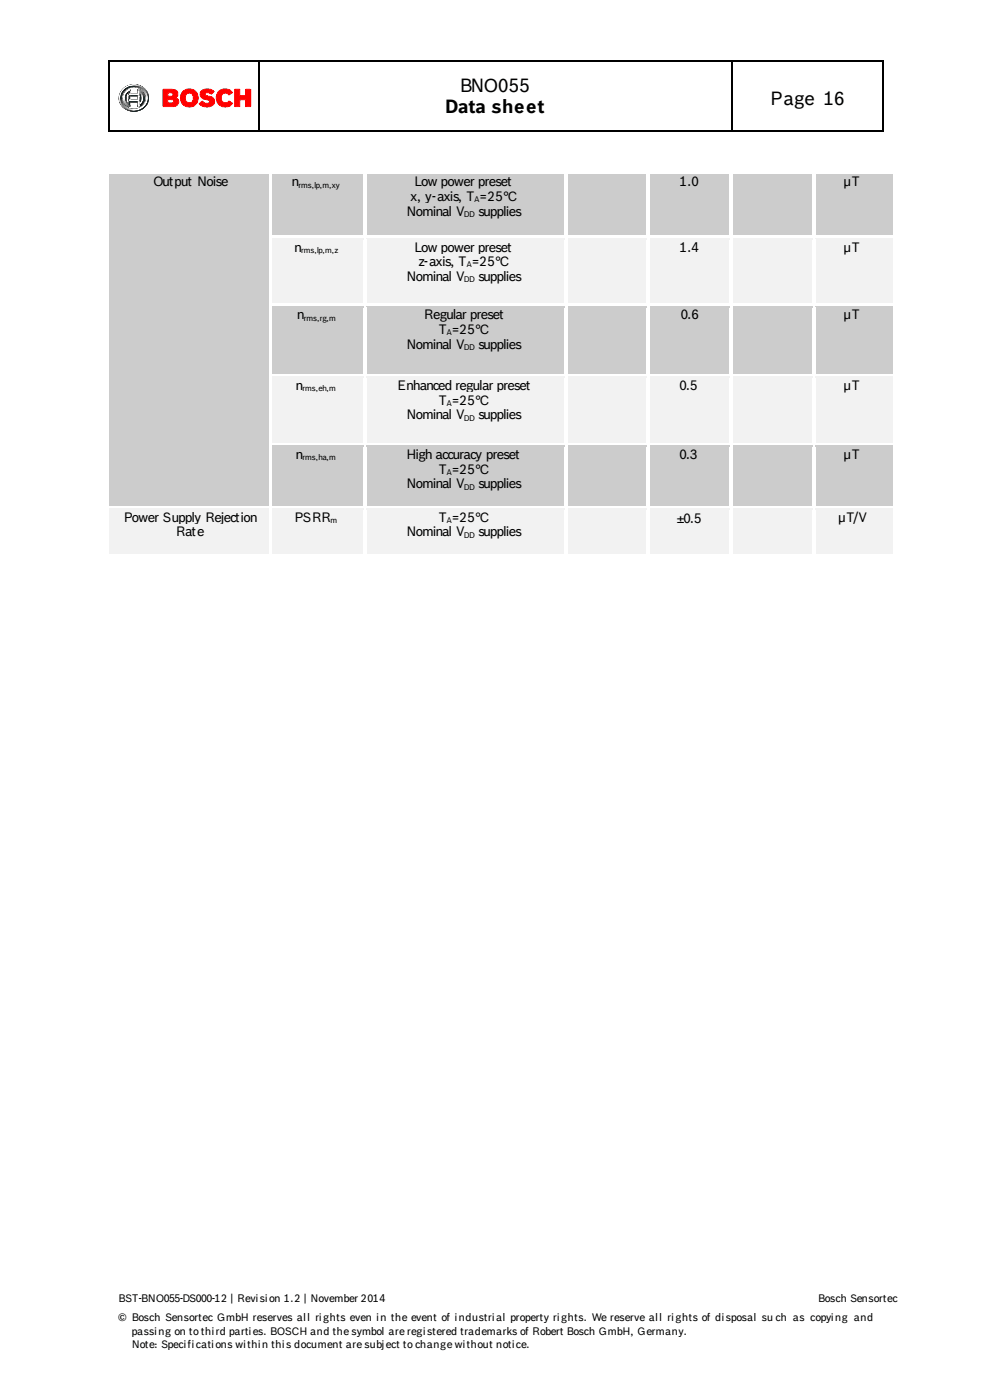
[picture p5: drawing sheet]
<svg xmlns="http://www.w3.org/2000/svg" width="210mm" height="297mm" viewBox="0 0 210 297" stroke-linecap="round" stroke-linejoin="round" font-family="sans-serif">
<defs><g id="words">
<g font-size="4">
<text x="97.5" y="19.5">BNO055</text>
<text x="163.3" y="22.3">Page 16</text>
<text x="94.4" y="24">Data sheet</text>
</g>
<g font-size="2.8">
<text x="32.5" y="39.5">Output Noise</text>
<text x="61.9" y="39.5">n</text>
<text x="87.9" y="39.5">Low power preset</text>
<text x="144.1" y="39.5">1.0</text>
<text x="178.9" y="39.5">µT</text>
<text x="86.2" y="45.8">Nominal V</text>
<text x="87" y="42.7">x, y-axis, T =25°C</text>
<text x="101.5" y="45.8">supplies</text>
<text x="62.4" y="53.4">n</text>
<text x="87.9" y="53.4">Low power preset</text>
<text x="144.1" y="53.4">1.4</text>
<text x="178.9" y="53.4">µT</text>
<text x="86.2" y="59.6">Nominal V</text>
<text x="88.7" y="56.5">z-axis, T =25°C</text>
<text x="101.5" y="59.6">supplies</text>
<text x="63" y="67.8">n</text>
<text x="89.9" y="67.8">Regular preset</text>
<text x="93" y="70.9">T =25°C</text>
<text x="144.4" y="67.8">0.6</text>
<text x="178.9" y="67.8">µT</text>
<text x="86.2" y="74">Nominal V</text>
<text x="101.5" y="74">supplies</text>
<text x="62.7" y="82.8">n</text>
<text x="84.2" y="82.8">Enhanced regular preset</text>
<text x="144.1" y="82.8">0.5</text>
<text x="178.9" y="82.8">µT</text>
<text x="86.2" y="89">Nominal V</text>
<text x="93" y="85.9">T =25°C</text>
<text x="101.5" y="89">supplies</text>
<text x="62.7" y="97.5">n</text>
<text x="86.2" y="97.5">High accuracy preset</text>
<text x="93" y="100.6">T =25°C</text>
<text x="144.1" y="97.5">0.3</text>
<text x="178.9" y="97.5">µT</text>
<text x="86.2" y="103.7">Nominal V</text>
<text x="101.5" y="103.7">supplies</text>
<text x="26.3" y="110.7">Power Supply Rejection</text>
<text x="37.3" y="113.8">Rate</text>
<text x="62.4" y="110.7">PSRR</text>
<text x="86.2" y="113.8">Nominal V</text>
<text x="93" y="110.7">T =25°C</text>
<text x="101.5" y="113.8">supplies</text>
<text x="143.6" y="111">±0.5</text>
<text x="177.8" y="110.7">µT/V</text>
</g>
<g font-size="2.3">
<text x="25.2" y="276.3">BST-BNO055-DS000-12 | Revision 1.2 | November 2014</text>
<text x="25.2" y="280.5">© Bosch Sensortec GmbH reserves all rights even in the event of industrial property rights. We reserve all rights of disposal su ch as copying and</text>
<text x="173.5" y="276.3">Bosch Sensortec</text>
<text x="28" y="283.3">passing on to third parties. BOSCH and the symbol are registered trademarks of Robert Bosch GmbH, Germany.</text>
<text x="28" y="286.2">Note: Specifications within this document are subject to change without notice.</text>
</g>
<g font-size="1.7">
<text x="63.3" y="39.8">rms,lp,m,xy</text>
<text x="98.3" y="46">DD</text>
<text x="100.6" y="42.9">A</text>
<text x="63.9" y="53.7">rms,lp,m,z</text>
<text x="98.3" y="59.9">DD</text>
<text x="98.9" y="56.8">A</text>
<text x="64.4" y="68.1">rms,rg,m</text>
<text x="94.7" y="71.2">A</text>
<text x="98.3" y="74.3">DD</text>
<text x="64.2" y="83.1">rms,eh,m</text>
<text x="94.7" y="86.2">A</text>
<text x="98.3" y="89.3">DD</text>
<text x="64.2" y="97.7">rms,ha,m</text>
<text x="94.7" y="100.8">A</text>
<text x="98.3" y="104">DD</text>
<text x="70.1" y="111">m</text>
<text x="94.7" y="111">A</text>
<text x="98.3" y="114.1">DD</text>
</g>
</g></defs>
<g fill="#000" stroke="#000" stroke-width=".21">
<path d="M26.5 19.1l.1-.1z" fill-rule="evenodd"/>
<path d="M26.6 19h.1z" fill-rule="evenodd"/>
<path d="M26.8 20v.1z" fill-rule="evenodd"/>
<path d="M27.1 19.7l-.3 .3z" fill-rule="evenodd"/>
<path d="M29.7 19.7v2.3z" fill-rule="evenodd"/>
<path d="M26.8 20.1v.1z" fill-rule="evenodd"/>
<path d="M27.5 20.4v.8h1.8v-.8zM27.5 20.4h1.9v.8l-1.9 .1zM27 19.9a1.5 1.5 0 0 0 0 1.8zM29.8 19.8v2a1.61 1.61 0 0 0 0-2zM29.7 19.6a1.65 1.65 0 0 1 0 2.4zM27.1 19.6v2.4a1.65 1.65 0 0 1 0-2.4zM26.9 19.4a1.82 1.82 0 0 0 .5 3.1l.1-.9h1.9v.9a1.82 1.82 0 0 0 1.2-1.7 1.82 1.82 0 0 0-1.2-1.7l-.1 .9h-1.8l-.1-.9zM26.8 19.3l.6-.3 .1 .9h1.8v-.9a1.87 1.87 0 0 1 1.3 1.8 1.87 1.87 0 0 1-1.3 1.8v-.9h-1.8v.9a1.84 1.84 0 0 1-1.4-1.4 1.84 1.84 0 0 1 .7-1.9zM26.5 19.1a2.44 2.44 0 0 0-.3 3 2.44 2.44 0 0 0 2.9 1 2.4 2.4 0 0 0 1.9-2.9 2.4 2.4 0 0 0-3-1.8l-.6 .2zM26.5 19.1a2.67 2.67 0 0 1 3.3-.4 2.67 2.67 0 0 1 1.1 3.1 2.75 2.75 0 0 1-3.1 1.4 2.75 2.75 0 0 1-2.1-2.7l.2-.6zM26.2 19a2.78 2.78 0 0 0-.3 3.4 2.78 2.78 0 0 0 3.3 1.1 2.72 2.72 0 0 0 2.2-3.1 2.72 2.72 0 0 0-3-2.3l-1.1 .2zM26.1 18.9a3 3 0 0 1 3.7-.6 3 3 0 0 1 1.5 3.5 3.2 3.2 0 0 1-3.4 1.8 3.2 3.2 0 0 1-2.6-2.8l.2-1z" fill-rule="evenodd"/>
<path d="M29.5 22.6l.1-.1z" fill-rule="evenodd"/>
<path d="M29.5 22.6l.5-.3z" fill-rule="evenodd"/>
<path d="M29.9 22.3h.1z" fill-rule="evenodd"/>
<path d="M30 22.2v.1z" fill-rule="evenodd"/>
<path d="M30.4 22.8h.1z" fill-rule="evenodd"/>
<path d="M30.5 22.8l.1-.1z" fill-rule="evenodd"/>
<path d="M30.5 22.8l.1-.1z" fill-rule="evenodd"/>
<path d="M30.6 22.7h.1z" fill-rule="evenodd"/>
<path d="M30.7 22.6l-.1 .1z" fill-rule="evenodd"/>
</g>
<g fill="#fff" stroke="#fff" stroke-width=".21">
<path d="M35.6 21.1v.8h.7a.41 .41 0 0 0 .6-.4 .41 .41 0 0 0-.6-.4zM35.6 19.7v.7h.7a.37 .37 0 0 0 .4-.3 .37 .37 0 0 0-.4-.4zM34.6 19h1.9a.94 .94 0 0 1 1.2 .5 .94 .94 0 0 1-.5 1.2 .94 .94 0 0 1 .7 1.1 .94 .94 0 0 1-1.1 .8h-2.2z" fill-rule="evenodd"/>
<path d="M39.5 20a1.03 1.03 0 0 0-.1 1.4 1.03 1.03 0 0 0 1.3 .3 1.02 1.02 0 0 0 .3-1.4 1.02 1.02 0 0 0-1.5-.3zM38.2 20.8a1.9 1.9 0 0 1 3.8 0 1.9 1.9 0 0 1-3.8 0z" fill-rule="evenodd"/>
<path d="M42.8 19.3a2.07 2.07 0 0 1 2.6 .1l-.6 .6a.77 .77 0 0 0-1.4 0l.4 .3a1.91 1.91 0 0 1 1.7 1 1.46 1.46 0 0 1-2.1 1.3l-.6-.2-.5-.4 .6-.5a1.39 1.39 0 0 0 1.4 .3 .39 .39 0 0 0 .1-.5 .39 .39 0 0 0-.5-.1 1.18 1.18 0 0 1-1.2-.6 1.18 1.18 0 0 1 .1-1.3z" fill-rule="evenodd"/>
<path d="M46.4 19.4a1.94 1.94 0 0 1 2.9 .3l-.2 .1a.57 .57 0 0 1-1 0 1.01 1.01 0 0 0-1.3 1.1 1.01 1.01 0 0 0 1.6 .7l.1-.1 .7 .4a1.05 1.05 0 0 1-1 .8 1.94 1.94 0 0 1-2.1-1 1.94 1.94 0 0 1 .3-2.3z" fill-rule="evenodd"/>
<path d="M49.8 19h1v1.3h1.3v-1.3h1v3.6h-1v-1.4h-1.3v1.4h-1z" fill-rule="evenodd"/>
<path d="M27.4 20.4v.8h1.9v-.8zM27 19.7v.1a1.57 1.57 0 0 0 0 2.1zM29.8 19.7v2.2v-.1a1.66 1.66 0 0 0 0-2.1zM26.8 19.4l.6-.4v1h1.9v-.9a1.84 1.84 0 0 1 1.3 1.7 1.84 1.84 0 0 1-1.3 1.7v-.9h-1.9v.9a1.85 1.85 0 0 1-.6-3.1zM26.5 19.1a2.44 2.44 0 0 0-.5 2.9 2.44 2.44 0 0 0 2.8 1.2 2.45 2.45 0 0 0 2.2-2.8 2.45 2.45 0 0 0-3-2l-.6 .1zM26.1 19a3 3 0 0 1 3.7-.7 3 3 0 0 1 1.4 3.5 3.1 3.1 0 0 1-3.3 1.7 3.1 3.1 0 0 1-2.6-2.7l.2-1z" fill-rule="evenodd"/>
<path d="M26.1 19l1.2-.8 1.1-.1a2.9 2.9 0 0 0-2.9 2.4l-.1 .3a2.07 2.07 0 0 1 .7-1.8z" fill-rule="evenodd"/>
<path d="M28.4 18.1h.1z" fill-rule="evenodd"/>
<path d="M25.4 20.8v.1z" fill-rule="evenodd"/>
<path d="M28.4 23.3h.1z" fill-rule="evenodd"/>
<path d="M28.4 23.3a2.72 2.72 0 0 0 2.8-2.5 2.56 2.56 0 0 1-2.8 2.5z" fill-rule="evenodd"/>
<path d="M31.1 20.8l.1 .1z" fill-rule="evenodd"/>
<path d="M27.2 19.5v2.6l-.1-.3z" fill-rule="evenodd"/>
<path d="M30.2 20.8l-.1 .7-.5 .6 .4-.6z" fill-rule="evenodd"/>
<path d="M30.2 20.8l.1 .1z" fill-rule="evenodd"/>
<path d="M27.6 21.3h1.8v-.8v.8z" fill-rule="evenodd"/>
<path d="M27.6 21.3h.1z" fill-rule="evenodd"/>
<path d="M26.9 19.4l.5-.3a2.16 2.16 0 0 0-1.2 1.7l.2-.8z" fill-rule="evenodd"/>
<path d="M27.5 20h1.9v-.9h.2h-.2v1z" fill-rule="evenodd"/>
<path d="M26.2 20.8l.1 .1z" fill-rule="evenodd"/>
<path d="M27.6 20l.1 .1z" fill-rule="evenodd"/>
<path d="M29.5 19l.1 .2z" fill-rule="evenodd"/>
<path d="M29.4 22.3v.1z" fill-rule="evenodd"/>
<path d="M27.2 19.1h.2z" fill-rule="evenodd"/>
<path d="M29.4 21.7v.7z" fill-rule="evenodd"/>
<path d="M29.4 21.7v.1z" fill-rule="evenodd"/>
</g>
<g fill="#585858" stroke="#585858" stroke-width=".21">
<path d="M26.1 18.9a2.78 2.78 0 0 1 2.3-.8 3.1 3.1 0 0 0-3.1 2.7l.2-1z" fill-rule="evenodd"/>
<path d="M28.4 18l.1 .1z" fill-rule="evenodd"/>
<path d="M25.3 20.8l.1 .1z" fill-rule="evenodd"/>
<path d="M28.4 23.2l.1 .1z" fill-rule="evenodd"/>
<path d="M28.4 23.2a2.67 2.67 0 0 0 2.7-2.4 2.48 2.48 0 0 1-2.7 2.4z" fill-rule="evenodd"/>
<path d="M31 20.8l.1 .1z" fill-rule="evenodd"/>
<path d="M27.1 19.7v2.3l-.1-.3z" fill-rule="evenodd"/>
<path d="M30.1 20.8v.5l-.4 .7z" fill-rule="evenodd"/>
<path d="M30.1 20.8l.1 .1z" fill-rule="evenodd"/>
<path d="M27.6 21.2h1.7l.1-.7v.8z" fill-rule="evenodd"/>
<path d="M27.6 21.2l.1 .1z" fill-rule="evenodd"/>
<path d="M29.3 20.5h.1z" fill-rule="evenodd"/>
<path d="M26.8 19.3l.7-.3a1.89 1.89 0 0 0-1.2 1.4l-.2 .4 .2-.8z" fill-rule="evenodd"/>
<path d="M27.6 19.9h1.7l.1-.7v.8z" fill-rule="evenodd"/>
<path d="M29.3 21.7l.1 .7z" fill-rule="evenodd"/>
<path d="M29.3 22.4l.1 .1z" fill-rule="evenodd"/>
<path d="M26.1 20.8l.1 .1z" fill-rule="evenodd"/>
<path d="M27.4 19v.1z" fill-rule="evenodd"/>
<path d="M29.3 19.1l.1 .1z" fill-rule="evenodd"/>
<path d="M27.6 19.9l.1 .1z" fill-rule="evenodd"/>
<path d="M29.3 21.7l.1 .1z" fill-rule="evenodd"/>
</g>
<g fill="#4b4b4b" stroke="#4b4b4b" stroke-width=".21">
<path d="M25.5 21.8l.1 .1z" fill-rule="evenodd"/>
<path d="M29.5 18.2l.1 .1z" fill-rule="evenodd"/>
<path d="M29.6 18.2l.1 .1z" fill-rule="evenodd"/>
<path d="M29.6 18.2l.1 .1z" fill-rule="evenodd"/>
<path d="M25.5 21.8h.1z" fill-rule="evenodd"/>
<path d="M25.5 21.8l.1 .1z" fill-rule="evenodd"/>
<path d="M27.4 23v.1z" fill-rule="evenodd"/>
<path d="M27.4 23v.1z" fill-rule="evenodd"/>
<path d="M30.8 19.9h.2z" fill-rule="evenodd"/>
<path d="M30.8 19.9h.2z" fill-rule="evenodd"/>
<path d="M26.3 21.5l.1 .1z" fill-rule="evenodd"/>
<path d="M26.3 21.5l.1 .1z" fill-rule="evenodd"/>
<path d="M26.3 21.5l.1 .1z" fill-rule="evenodd"/>
<path d="M27.4 19v.2z" fill-rule="evenodd"/>
<path d="M29.4 19l.1 .1z" fill-rule="evenodd"/>
</g>
<g fill="#494949" stroke="#494949" stroke-width=".21">
<path d="M25.5 21.9h.1z" fill-rule="evenodd"/>
<path d="M29.6 18.2l.1 .1z" fill-rule="evenodd"/>
<path d="M27.6 21.2l.1 .1z" fill-rule="evenodd"/>
<path d="M26.3 21.6h.1z" fill-rule="evenodd"/>
<path d="M29.5 19v.1z" fill-rule="evenodd"/>
<path d="M27.6 19.9l.1 .1z" fill-rule="evenodd"/>
<path d="M29.3 21.7l.1 .1z" fill-rule="evenodd"/>
</g>
<g fill="#484848" stroke="#484848" stroke-width=".21">
<path d="M25.5 21.9l.2 .1z" fill-rule="evenodd"/>
<path d="M27.3 23v.1z" fill-rule="evenodd"/>
<path d="M30.8 19.8l.1 .1z" fill-rule="evenodd"/>
<path d="M30.1 20.4h.1z" fill-rule="evenodd"/>
<path d="M26.3 21.6l.1 .1z" fill-rule="evenodd"/>
<path d="M27.4 19v.2z" fill-rule="evenodd"/>
<path d="M29.5 19l.1 .1z" fill-rule="evenodd"/>
</g>
<g fill="#474747" stroke="#474747" stroke-width=".21">
<path d="M25.6 22h.1z" fill-rule="evenodd"/>
<path d="M29.7 18.2l.1 .2z" fill-rule="evenodd"/>
<path d="M27.6 21.2l.1 .1z" fill-rule="evenodd"/>
<path d="M29.3 20.4l.1 .1z" fill-rule="evenodd"/>
<path d="M29.3 22.5l.1 .1z" fill-rule="evenodd"/>
<path d="M26.3 21.6l.2 .1z" fill-rule="evenodd"/>
<path d="M29.5 19l.1 .1z" fill-rule="evenodd"/>
<path d="M29.5 19l.1 .1z" fill-rule="evenodd"/>
<path d="M27.6 19.9l.1 .1z" fill-rule="evenodd"/>
</g>
<g fill="#464646" stroke="#464646" stroke-width=".21">
<path d="M25.6 22l.1 .1z" fill-rule="evenodd"/>
<path d="M29.8 18.3v.1z" fill-rule="evenodd"/>
<path d="M27.2 22.9l.1 .1z" fill-rule="evenodd"/>
<path d="M30.7 19.7l.2 .1z" fill-rule="evenodd"/>
<path d="M26.4 21.7h.1z" fill-rule="evenodd"/>
<path d="M29.5 19l.1 .1z" fill-rule="evenodd"/>
</g>
<g fill="#454545" stroke="#454545" stroke-width=".21">
<path d="M25.6 22.1h.1z" fill-rule="evenodd"/>
<path d="M30 20.3l.1 .1z" fill-rule="evenodd"/>
<path d="M26.4 21.7l.1 .1z" fill-rule="evenodd"/>
<path d="M27.4 19v.2z" fill-rule="evenodd"/>
<path d="M29.5 19l.1 .1z" fill-rule="evenodd"/>
<path d="M29.3 21.7l.1 .1z" fill-rule="evenodd"/>
</g>
<g fill="#434343" stroke="#434343" stroke-width=".21">
<path d="M25.6 22.1h.2z" fill-rule="evenodd"/>
<path d="M27.1 22.9l.1 .1z" fill-rule="evenodd"/>
<path d="M30.7 19.6l.1 .1z" fill-rule="evenodd"/>
<path d="M29.3 20.4l.1 .1z" fill-rule="evenodd"/>
<path d="M26.4 21.8h.1z" fill-rule="evenodd"/>
<path d="M27.4 19v.2z" fill-rule="evenodd"/>
<path d="M29.6 19v.1z" fill-rule="evenodd"/>
</g>
<g fill="#424242" stroke="#424242" stroke-width=".21">
<path d="M25.7 22.1l.1 .1z" fill-rule="evenodd"/>
<path d="M29.9 18.3v.1z" fill-rule="evenodd"/>
<path d="M30 20.2l.1 .1z" fill-rule="evenodd"/>
<path d="M27.6 21.2v.1z" fill-rule="evenodd"/>
<path d="M26.4 21.8h.1z" fill-rule="evenodd"/>
<path d="M29.6 19v.1z" fill-rule="evenodd"/>
<path d="M27.6 19.9v.1z" fill-rule="evenodd"/>
</g>
<g fill="#414141" stroke="#414141" stroke-width=".21">
<path d="M25.7 22.2h.1z" fill-rule="evenodd"/>
<path d="M29.9 18.4l.1 .1z" fill-rule="evenodd"/>
<path d="M27 22.8l.1 .2z" fill-rule="evenodd"/>
<path d="M30.7 19.6h.1z" fill-rule="evenodd"/>
<path d="M29.3 22.5l.1 .1z" fill-rule="evenodd"/>
<path d="M26.4 21.8l.2 .1z" fill-rule="evenodd"/>
<path d="M29.6 19v.1z" fill-rule="evenodd"/>
<path d="M29.6 19l.1 .2z" fill-rule="evenodd"/>
<path d="M29.6 19l.1 .2z" fill-rule="evenodd"/>
<path d="M29.3 21.7l.1 .1z" fill-rule="evenodd"/>
</g>
<g fill="#404040" stroke="#404040" stroke-width=".21">
<path d="M25.7 22.2l.1 .1z" fill-rule="evenodd"/>
<path d="M29.3 20.4l.1 .1z" fill-rule="evenodd"/>
<path d="M26.5 21.9h.1z" fill-rule="evenodd"/>
<path d="M27.4 19v.2z" fill-rule="evenodd"/>
</g>
<g fill="#3e3e3e" stroke="#3e3e3e" stroke-width=".21">
<path d="M25.7 22.3h.2z" fill-rule="evenodd"/>
<path d="M26.9 22.8l.1 .1z" fill-rule="evenodd"/>
<path d="M30.6 19.5h.1z" fill-rule="evenodd"/>
<path d="M29.3 22.5l.1 .1z" fill-rule="evenodd"/>
<path d="M26.5 21.9h.1z" fill-rule="evenodd"/>
<path d="M29.7 19.1v.1z" fill-rule="evenodd"/>
<path d="M29.3 21.7h.1z" fill-rule="evenodd"/>
</g>
<g fill="#3d3d3d" stroke="#3d3d3d" stroke-width=".21">
<path d="M25.8 22.3l.1 .1z" fill-rule="evenodd"/>
<path d="M30.1 18.4v.1z" fill-rule="evenodd"/>
<path d="M25.8 22.3l.1 .1z" fill-rule="evenodd"/>
<path d="M30 20.1h.1z" fill-rule="evenodd"/>
<path d="M27.5 21.2l.1 .1z" fill-rule="evenodd"/>
<path d="M26.5 21.9l.1 .1z" fill-rule="evenodd"/>
<path d="M26.5 21.9l.1 .1z" fill-rule="evenodd"/>
<path d="M27.4 19v.2z" fill-rule="evenodd"/>
<path d="M27.5 19.9l.1 .1z" fill-rule="evenodd"/>
</g>
<g fill="#0a0a0a" stroke="#0a0a0a" stroke-width=".21">
<path d="M27.5 23.4l.1 .1z" fill-rule="evenodd"/>
<path d="M31.4 20.5l.1 .1z" fill-rule="evenodd"/>
<path d="M29.4 18.5v.1z" fill-rule="evenodd"/>
<path d="M29.4 18.5l.1 .1z" fill-rule="evenodd"/>
<path d="M25.9 21.7l.1 .1z" fill-rule="evenodd"/>
<path d="M25.8 21.6l.1 .1z" fill-rule="evenodd"/>
<path d="M25.9 21.7l.1 .1z" fill-rule="evenodd"/>
<path d="M29.4 18.5l.1 .1z" fill-rule="evenodd"/>
<path d="M26.7 21.4l.1 .1z" fill-rule="evenodd"/>
<path d="M26.7 21.4l.1 .1z" fill-rule="evenodd"/>
<path d="M26.7 21.3l.1 .1z" fill-rule="evenodd"/>
<path d="M27.2 22.5l.2 .1v-.2l.1 .2z" fill-rule="evenodd"/>
<path d="M27.2 22.5l.2 .1z" fill-rule="evenodd"/>
<path d="M27.2 22.5l.2 .1z" fill-rule="evenodd"/>
<path d="M27.4 19.1l.1 .1z" fill-rule="evenodd"/>
</g>
<g fill="#090909" stroke="#090909" stroke-width=".21">
<path d="M27.5 23.4l.1 .1z" fill-rule="evenodd"/>
<path d="M29.2 18.4l.1 .1z" fill-rule="evenodd"/>
<path d="M25.8 21.4l.1 .1z" fill-rule="evenodd"/>
<path d="M25.8 21.5l.1 .1z" fill-rule="evenodd"/>
<path d="M26.7 21.3l.1 .1z" fill-rule="evenodd"/>
<path d="M26.7 21.2v.1z" fill-rule="evenodd"/>
<path d="M29.5 22.6h.1z" fill-rule="evenodd"/>
<path d="M27.2 22.5h.3z" fill-rule="evenodd"/>
<path d="M27.2 22.5l.2 .1v-.2l.1 .1z" fill-rule="evenodd"/>
<path d="M27.2 22.5l.2 .1v-.2l.1 .2z" fill-rule="evenodd"/>
<path d="M29.3 21.6v.2z" fill-rule="evenodd"/>
</g>
<g fill="#080808" stroke="#080808" stroke-width=".21">
<path d="M27.7 23.5h.1z" fill-rule="evenodd"/>
<path d="M31.4 20.6l.1 .1z" fill-rule="evenodd"/>
<path d="M29 18.4h.1z" fill-rule="evenodd"/>
<path d="M29.1 18.4l.1 .1z" fill-rule="evenodd"/>
<path d="M25.7 21.3l.1 .1z" fill-rule="evenodd"/>
<path d="M25.8 21.4v.1z" fill-rule="evenodd"/>
<path d="M27.2 22.5h.3l-.1 .1z" fill-rule="evenodd"/>
<path d="M27.2 22.5h.3l-.1 .1z" fill-rule="evenodd"/>
<path d="M27.2 22.5h.3l-.1 .1z" fill-rule="evenodd"/>
<path d="M27.2 22.5h.3z" fill-rule="evenodd"/>
<path d="M30.6 20.7v.1z" fill-rule="evenodd"/>
</g>
<g fill="#070707" stroke="#070707" stroke-width=".21">
<path d="M27.9 23.5l.1 .1z" fill-rule="evenodd"/>
<path d="M28 23.5l.1 .1z" fill-rule="evenodd"/>
<path d="M28.1 23.5h.1z" fill-rule="evenodd"/>
<path d="M28.7 18.4h.1z" fill-rule="evenodd"/>
<path d="M28.8 18.4h.1z" fill-rule="evenodd"/>
<path d="M28.9 18.4h.1z" fill-rule="evenodd"/>
<path d="M25.7 21.1l.1 .1z" fill-rule="evenodd"/>
<path d="M25.7 21.2l.1 .1z" fill-rule="evenodd"/>
<path d="M26.6 21.1h.1z" fill-rule="evenodd"/>
<path d="M26.6 21l.1 .1z" fill-rule="evenodd"/>
<path d="M26.6 20.9l.1 .1z" fill-rule="evenodd"/>
<path d="M27.3 22.5l.1 .1 .1-.2-.1 .2z" fill-rule="evenodd"/>
<path d="M27.3 22.5l.2-.1-.1 .2z" fill-rule="evenodd"/>
<path d="M27.3 22.5h.2l-.1 .1z" fill-rule="evenodd"/>
</g>
<g fill="#060606" stroke="#060606" stroke-width=".21">
<path d="M28.2 23.5l.1 .1z" fill-rule="evenodd"/>
<path d="M28.3 23.6h.1z" fill-rule="evenodd"/>
<path d="M28.5 18.4h.1z" fill-rule="evenodd"/>
<path d="M28.6 18.4h.1z" fill-rule="evenodd"/>
<path d="M25.7 20.9v.1z" fill-rule="evenodd"/>
<path d="M26.6 20.9l.1 .1z" fill-rule="evenodd"/>
<path d="M29.5 22.6h.1z" fill-rule="evenodd"/>
<path d="M27.3 22.5l.1 .1 .1-.2-.1 .2z" fill-rule="evenodd"/>
<path d="M27.3 22.5l.1 .1 .1-.2-.1 .2z" fill-rule="evenodd"/>
<path d="M27.3 22.5l.1 .1 .1-.2-.1 .2z" fill-rule="evenodd"/>
<path d="M30.6 20.7v.1z" fill-rule="evenodd"/>
</g>
<g fill="#050505" stroke="#050505" stroke-width=".21">
<path d="M28.4 23.6h.1z" fill-rule="evenodd"/>
<path d="M28.6 23.5l.2 .1z" fill-rule="evenodd"/>
<path d="M28.5 23.6h.2z" fill-rule="evenodd"/>
<path d="M28.5 23.6h.1z" fill-rule="evenodd"/>
<path d="M28.4 23.6h.1z" fill-rule="evenodd"/>
<path d="M28.4 18.4h.1z" fill-rule="evenodd"/>
<path d="M28.2 18.4h.1z" fill-rule="evenodd"/>
<path d="M28.3 18.4h.1z" fill-rule="evenodd"/>
<path d="M28.4 18.4h.1z" fill-rule="evenodd"/>
<path d="M25.7 20.7v.1z" fill-rule="evenodd"/>
<path d="M26.6 20.7v.1z" fill-rule="evenodd"/>
<path d="M27.5 20.4h1.8v.1l-1.8-.1 .1 .8h-.2z" fill-rule="evenodd"/>
<path d="M27.5 21.6h1.8v.2v-.2h-1.8l-.1 .9z" fill-rule="evenodd"/>
<path d="M27.4 19.1l.1 .8 .1 .1h-.2z" fill-rule="evenodd"/>
<path d="M27.4 22.3l.1 .3h-.2z" fill-rule="evenodd"/>
<path d="M27.3 22.5l.1 .1 .1-.3-.1 .3z" fill-rule="evenodd"/>
<path d="M30.6 20.8v.1z" fill-rule="evenodd"/>
<path d="M30.6 20.8v.1z" fill-rule="evenodd"/>
<path d="M30.6 20.9v.1z" fill-rule="evenodd"/>
</g>
<g fill="#575757" stroke="#575757" stroke-width=".21">
<path d="M28.4 18l.1 .1z" fill-rule="evenodd"/>
<path d="M28.5 18l.1 .1z" fill-rule="evenodd"/>
<path d="M25.3 20.8l.1 .1z" fill-rule="evenodd"/>
<path d="M25.3 20.9l.1 .1z" fill-rule="evenodd"/>
<path d="M28.3 23.2l.1 .1z" fill-rule="evenodd"/>
<path d="M31 20.7l.1 .1z" fill-rule="evenodd"/>
<path d="M26.1 20.8l.1 .1z" fill-rule="evenodd"/>
<path d="M26.1 20.8l.1 .1z" fill-rule="evenodd"/>
<path d="M29.3 19.1l.1 .1z" fill-rule="evenodd"/>
</g>
<g fill="#565656" stroke="#565656" stroke-width=".21">
<path d="M28.5 18l.1 .1z" fill-rule="evenodd"/>
<path d="M28.6 18l.1 .1z" fill-rule="evenodd"/>
<path d="M25.3 20.9l.1 .1z" fill-rule="evenodd"/>
<path d="M25.3 21l.1 .1z" fill-rule="evenodd"/>
<path d="M28.2 23.2l.1 .1z" fill-rule="evenodd"/>
<path d="M31 20.6l.1 .1z" fill-rule="evenodd"/>
<path d="M27.6 21.2l.1 .1z" fill-rule="evenodd"/>
<path d="M26.2 20.9v.1z" fill-rule="evenodd"/>
<path d="M26.1 20.9l.1 .1z" fill-rule="evenodd"/>
<path d="M29.3 19.1l.1 .1z" fill-rule="evenodd"/>
<path d="M29.3 19.1l.1 .1z" fill-rule="evenodd"/>
<path d="M27.6 19.9l.1 .1z" fill-rule="evenodd"/>
</g>
<g fill="#555" stroke="#555" stroke-width=".21">
<path d="M29.3 19.1l.1 .1z"/>
<path d="M28.7 18l.1 .1z" fill-rule="evenodd"/>
<path d="M25.3 21l.1 .1z" fill-rule="evenodd"/>
<path d="M30.1 20.7l.1 .1z" fill-rule="evenodd"/>
<path d="M29.3 20.4l.1 .1z" fill-rule="evenodd"/>
<path d="M29.3 22.4l.1 .1z" fill-rule="evenodd"/>
<path d="M26.2 20.9l.1 .1z" fill-rule="evenodd"/>
<path d="M27.4 19v.1z" fill-rule="evenodd"/>
</g>
<g fill="#545454" stroke="#545454" stroke-width=".21">
<path d="M28.7 18l.1 .1z" fill-rule="evenodd"/>
<path d="M28.8 18l.1 .1z" fill-rule="evenodd"/>
<path d="M25.3 21.1l.1 .1z" fill-rule="evenodd"/>
<path d="M25.3 21.1l.1 .1z" fill-rule="evenodd"/>
<path d="M28.1 23.2l.1 .1z" fill-rule="evenodd"/>
<path d="M31 20.5l.1 .1z" fill-rule="evenodd"/>
<path d="M26.2 21l.1 .1z" fill-rule="evenodd"/>
<path d="M26.2 21h.1z" fill-rule="evenodd"/>
<path d="M29.3 19l.1 .1z" fill-rule="evenodd"/>
<path d="M29.3 21.7l.1 .1z" fill-rule="evenodd"/>
</g>
<g fill="#535353" stroke="#535353" stroke-width=".21">
<path d="M28.8 18l.1 .1z" fill-rule="evenodd"/>
<path d="M28.9 18l.1 .1z" fill-rule="evenodd"/>
<path d="M25.3 21.2l.1 .1z" fill-rule="evenodd"/>
<path d="M25.3 21.2l.1 .1z" fill-rule="evenodd"/>
<path d="M28 23.2l.1 .1z" fill-rule="evenodd"/>
<path d="M31 20.4l.1 .1z" fill-rule="evenodd"/>
<path d="M30.1 20.6l.1 .1z" fill-rule="evenodd"/>
<path d="M27.6 21.2l.1 .1z" fill-rule="evenodd"/>
<path d="M26.2 21l.1 .1z" fill-rule="evenodd"/>
<path d="M26.2 21l.1 .1z" fill-rule="evenodd"/>
<path d="M27.4 19v.1z" fill-rule="evenodd"/>
<path d="M29.3 19l.1 .1z" fill-rule="evenodd"/>
<path d="M29.3 19l.1 .1z" fill-rule="evenodd"/>
<path d="M27.6 19.9l.1 .1z" fill-rule="evenodd"/>
</g>
<g fill="#525252" stroke="#525252" stroke-width=".21">
<path d="M28.9 18l.1 .1z" fill-rule="evenodd"/>
<path d="M25.3 21.3h.1z" fill-rule="evenodd"/>
<path d="M27.9 23.1l.1 .1z" fill-rule="evenodd"/>
<path d="M31 20.3l.1 .1z" fill-rule="evenodd"/>
<path d="M29.3 22.4l.1 .1z" fill-rule="evenodd"/>
<path d="M26.2 21.1l.1 .1z" fill-rule="evenodd"/>
<path d="M29.3 19h.1z" fill-rule="evenodd"/>
</g>
<g fill="#515151" stroke="#515151" stroke-width=".21">
<path d="M29 18l.1 .1z" fill-rule="evenodd"/>
<path d="M29 18l.1 .1z" fill-rule="evenodd"/>
<path d="M29.1 18.1v.1z" fill-rule="evenodd"/>
<path d="M25.3 21.3l.2 .1z" fill-rule="evenodd"/>
<path d="M25.4 21.4h.1z" fill-rule="evenodd"/>
<path d="M25.3 21.3l.2 .1z" fill-rule="evenodd"/>
<path d="M27.8 23.1l.1 .1z" fill-rule="evenodd"/>
<path d="M31 20.3h.1z" fill-rule="evenodd"/>
<path d="M27.6 21.2l.1 .1z" fill-rule="evenodd"/>
<path d="M29.3 20.4l.1 .1z" fill-rule="evenodd"/>
<path d="M26.2 21.1l.1 .1z" fill-rule="evenodd"/>
<path d="M26.2 21.1l.1 .1z" fill-rule="evenodd"/>
<path d="M26.2 21.1l.1 .1z" fill-rule="evenodd"/>
<path d="M29.3 19h.2z" fill-rule="evenodd"/>
<path d="M27.6 19.9l.1 .1z" fill-rule="evenodd"/>
</g>
<g fill="#505050" stroke="#505050" stroke-width=".21">
<path d="M29.1 18.1l.1 .1z" fill-rule="evenodd"/>
<path d="M25.4 21.4l.1 .1z" fill-rule="evenodd"/>
<path d="M30.1 20.6h.1z" fill-rule="evenodd"/>
<path d="M26.2 21.2l.1 .1z" fill-rule="evenodd"/>
<path d="M27.4 19v.1z" fill-rule="evenodd"/>
<path d="M29.3 19h.2z" fill-rule="evenodd"/>
<path d="M29.3 19l.2 .1z" fill-rule="evenodd"/>
<path d="M29.3 21.7l.1 .1z" fill-rule="evenodd"/>
</g>
<g fill="#4f4f4f" stroke="#4f4f4f" stroke-width=".21">
<path d="M29.2 18.1l.1 .1z" fill-rule="evenodd"/>
<path d="M29.2 18.1l.1 .1z" fill-rule="evenodd"/>
<path d="M25.4 21.4l.1 .1z" fill-rule="evenodd"/>
<path d="M25.4 21.5l.1 .1z" fill-rule="evenodd"/>
<path d="M27.7 23.1l.1 .1z" fill-rule="evenodd"/>
<path d="M31 20.2l.1 .1z" fill-rule="evenodd"/>
<path d="M29.3 22.4l.1 .1z" fill-rule="evenodd"/>
<path d="M26.2 21.3h.1z" fill-rule="evenodd"/>
<path d="M26.2 21.2l.1 .1z" fill-rule="evenodd"/>
<path d="M29.3 19l.2 .1z" fill-rule="evenodd"/>
</g>
<g fill="#4e4e4e" stroke="#4e4e4e" stroke-width=".21">
<path d="M29.3 18.1l.1 .1z" fill-rule="evenodd"/>
<path d="M29.3 18.1l.1 .1z" fill-rule="evenodd"/>
<path d="M25.4 21.5l.1 .1z" fill-rule="evenodd"/>
<path d="M25.4 21.6l.1 .1z" fill-rule="evenodd"/>
<path d="M27.6 23.1l.1 .1z" fill-rule="evenodd"/>
<path d="M30.9 20.1l.1 .1z" fill-rule="evenodd"/>
<path d="M27.6 21.2l.1 .1z" fill-rule="evenodd"/>
<path d="M29.3 20.4l.1 .1z" fill-rule="evenodd"/>
<path d="M26.2 21.3l.1 .1z" fill-rule="evenodd"/>
<path d="M26.2 21.3l.1 .1z" fill-rule="evenodd"/>
<path d="M29.4 19l.1 .1z" fill-rule="evenodd"/>
<path d="M27.6 19.9l.1 .1z" fill-rule="evenodd"/>
</g>
<g fill="#4d4d4d" stroke="#4d4d4d" stroke-width=".21">
<path d="M29.4 18.1l.1 .1z" fill-rule="evenodd"/>
<path d="M25.4 21.6l.2 .1z" fill-rule="evenodd"/>
<path d="M27.5 23.1l.1 .1z" fill-rule="evenodd"/>
<path d="M30.9 20l.1 .1z" fill-rule="evenodd"/>
<path d="M30.1 20.5l.1 .1z" fill-rule="evenodd"/>
<path d="M29.3 22.4l.1 .1z" fill-rule="evenodd"/>
<path d="M26.2 21.4l.1 .1z" fill-rule="evenodd"/>
<path d="M27.4 19v.2z" fill-rule="evenodd"/>
<path d="M29.4 19l.1 .1z" fill-rule="evenodd"/>
<path d="M29.4 19l.1 .1z" fill-rule="evenodd"/>
<path d="M29.3 21.7l.1 .1z" fill-rule="evenodd"/>
</g>
<g fill="#4c4c4c" stroke="#4c4c4c" stroke-width=".21">
<path d="M29.4 18.2l.1 .1z" fill-rule="evenodd"/>
<path d="M29.5 18.2l.1 .1z" fill-rule="evenodd"/>
<path d="M25.4 21.7h.2z" fill-rule="evenodd"/>
<path d="M25.5 21.7l.1 .1z" fill-rule="evenodd"/>
<path d="M27.5 23v.1z" fill-rule="evenodd"/>
<path d="M30.9 20h.1z" fill-rule="evenodd"/>
<path d="M27.6 21.2l.1 .1z" fill-rule="evenodd"/>
<path d="M26.3 21.5h.1z" fill-rule="evenodd"/>
<path d="M26.2 21.4l.2 .1z" fill-rule="evenodd"/>
<path d="M29.4 19l.1 .1z" fill-rule="evenodd"/>
<path d="M27.6 19.9l.1 .1z" fill-rule="evenodd"/>
</g>
<g fill="#444" stroke="#444" stroke-width=".21">
<path d="M29.8 18.3l.1 .1z" fill-rule="evenodd"/>
<path d="M27.6 21.2l.1 .1z" fill-rule="evenodd"/>
<path d="M29.3 22.5l.1 .1z" fill-rule="evenodd"/>
<path d="M29.6 19v.1z" fill-rule="evenodd"/>
<path d="M29.6 19v.1z" fill-rule="evenodd"/>
<path d="M27.6 19.9l.1 .1z" fill-rule="evenodd"/>
</g>
<g fill="#3f3f3f" stroke="#3f3f3f" stroke-width=".21">
<path d="M30 18.4l.1 .1z" fill-rule="evenodd"/>
<path d="M30 20.2h.1z" fill-rule="evenodd"/>
<path d="M27.6 21.2v.1z" fill-rule="evenodd"/>
<path d="M29.6 19.1l.1 .1z" fill-rule="evenodd"/>
<path d="M27.6 19.9v.1z" fill-rule="evenodd"/>
</g>
<g fill="#3c3c3c" stroke="#3c3c3c" stroke-width=".21">
<path d="M30.1 18.5l.1 .1z" fill-rule="evenodd"/>
<path d="M25.8 22.4h.1z" fill-rule="evenodd"/>
<path d="M26.9 22.7v.2z" fill-rule="evenodd"/>
<path d="M30.5 19.4l.2 .1z" fill-rule="evenodd"/>
<path d="M29.3 20.4l.1 .1z" fill-rule="evenodd"/>
<path d="M29.3 22.5l.1 .1z" fill-rule="evenodd"/>
<path d="M26.5 22h.2z" fill-rule="evenodd"/>
<path d="M29.7 19.1v.1z" fill-rule="evenodd"/>
</g>
<g fill="#3a3a3a" stroke="#3a3a3a" stroke-width=".21">
<path d="M30.2 18.5v.1z" fill-rule="evenodd"/>
<path d="M25.9 22.4l.1 .1z" fill-rule="evenodd"/>
<path d="M26.8 22.7v.1z" fill-rule="evenodd"/>
<path d="M30.5 19.3l.1 .1z" fill-rule="evenodd"/>
<path d="M29.9 20l.1 .1z" fill-rule="evenodd"/>
<path d="M29.9 20l.1 .1z" fill-rule="evenodd"/>
<path d="M27.5 21.2l.1 .1z" fill-rule="evenodd"/>
<path d="M26.6 22l.1 .1z" fill-rule="evenodd"/>
<path d="M27.5 19.9l.1 .1z" fill-rule="evenodd"/>
<path d="M29.3 21.7h.1z" fill-rule="evenodd"/>
</g>
<g fill="#383838" stroke="#383838" stroke-width=".21">
<path d="M30.3 18.6v.1z" fill-rule="evenodd"/>
<path d="M25.9 22.5h.1z" fill-rule="evenodd"/>
<path d="M29.9 20h.1z" fill-rule="evenodd"/>
<path d="M27.5 21.2l.1 .1z" fill-rule="evenodd"/>
<path d="M26.6 22.1h.1z" fill-rule="evenodd"/>
<path d="M27.5 19l-.1 .2z" fill-rule="evenodd"/>
<path d="M27.5 19.9l.1 .1z" fill-rule="evenodd"/>
</g>
<g fill="#373737" stroke="#373737" stroke-width=".21">
<path d="M30.3 18.6l.1 .1z" fill-rule="evenodd"/>
<path d="M26 22.5l.1 .1z" fill-rule="evenodd"/>
<path d="M26.7 22.6v.2z" fill-rule="evenodd"/>
<path d="M30.4 19.3h.2z" fill-rule="evenodd"/>
<path d="M29.9 19.9l.1 .1z" fill-rule="evenodd"/>
<path d="M26.6 22.1h.2z" fill-rule="evenodd"/>
<path d="M29.8 19.1v.2z" fill-rule="evenodd"/>
</g>
<g fill="#353535" stroke="#353535" stroke-width=".21">
<path d="M30.4 18.6v.2z" fill-rule="evenodd"/>
<path d="M26 22.6h.2z" fill-rule="evenodd"/>
<path d="M26.6 22.6l.1 .1z" fill-rule="evenodd"/>
<path d="M30.4 19.2h.1z" fill-rule="evenodd"/>
<path d="M29.8 19.9h.2z" fill-rule="evenodd"/>
<path d="M27.5 21.2l.1 .1z" fill-rule="evenodd"/>
<path d="M26.7 22.1l.1 .1z" fill-rule="evenodd"/>
<path d="M27.4 19.1v.1z" fill-rule="evenodd"/>
<path d="M27.5 19.9l.1 .1z" fill-rule="evenodd"/>
</g>
<g fill="#333" stroke="#333" stroke-width=".21">
<path d="M30.4 18.7l.1 .1z" fill-rule="evenodd"/>
<path d="M29.8 19.9h.1z" fill-rule="evenodd"/>
<path d="M27.5 21.2l.1 .1z" fill-rule="evenodd"/>
<path d="M29.4 22.5v.1z" fill-rule="evenodd"/>
<path d="M27.4 19.1v.1z" fill-rule="evenodd"/>
<path d="M29.8 19.3h.2z" fill-rule="evenodd"/>
<path d="M27.5 19.9l.1 .1z" fill-rule="evenodd"/>
</g>
<g fill="#323232" stroke="#323232" stroke-width=".21">
<path d="M30.5 18.8h.1z" fill-rule="evenodd"/>
<path d="M26.1 22.7h.1z" fill-rule="evenodd"/>
<path d="M26.5 22.6h.1z" fill-rule="evenodd"/>
<path d="M30.3 19.2h.1z" fill-rule="evenodd"/>
<path d="M29.8 19.8l.1 .1z" fill-rule="evenodd"/>
<path d="M29.3 20.4v.1z" fill-rule="evenodd"/>
<path d="M26.8 22.2h.1z" fill-rule="evenodd"/>
<path d="M29.3 21.7h.1z" fill-rule="evenodd"/>
</g>
<g fill="#303030" stroke="#303030" stroke-width=".21">
<path d="M30.5 18.9h.1z" fill-rule="evenodd"/>
<path d="M30.5 18.9h.1z" fill-rule="evenodd"/>
<path d="M26.2 22.8h.1z" fill-rule="evenodd"/>
<path d="M26.2 22.8h.1z" fill-rule="evenodd"/>
<path d="M26.4 22.5h.2z" fill-rule="evenodd"/>
<path d="M26.4 22.5h.2z" fill-rule="evenodd"/>
<path d="M30.2 19.1h.2z" fill-rule="evenodd"/>
<path d="M30.2 19.1h.2z" fill-rule="evenodd"/>
<path d="M29.7 19.7l.1 .1z" fill-rule="evenodd"/>
<path d="M29.8 19.8h.1z" fill-rule="evenodd"/>
<path d="M27.5 21.2l.1 .1z" fill-rule="evenodd"/>
<path d="M29.4 22.5v.1z" fill-rule="evenodd"/>
<path d="M26.8 22.3h.1z" fill-rule="evenodd"/>
<path d="M26.8 22.3h.1z" fill-rule="evenodd"/>
<path d="M27.4 19.1v.1z" fill-rule="evenodd"/>
<path d="M29.9 19.3h.1z" fill-rule="evenodd"/>
<path d="M29.9 19.3h.1z" fill-rule="evenodd"/>
<path d="M27.5 19.9l.1 .1z" fill-rule="evenodd"/>
</g>
<g fill="#2e2e2e" stroke="#2e2e2e" stroke-width=".21">
<path d="M30.6 18.9h.1z" fill-rule="evenodd"/>
<path d="M26.3 22.8v.1z" fill-rule="evenodd"/>
<path d="M27 21.9h.1z" fill-rule="evenodd"/>
<path d="M27.5 21.2l.1 .1z" fill-rule="evenodd"/>
<path d="M27.5 19.9l.1 .1z" fill-rule="evenodd"/>
</g>
<g fill="#2d2d2d" stroke="#2d2d2d" stroke-width=".21">
<path d="M30.6 19h.2z" fill-rule="evenodd"/>
<path d="M26.9 21.8h.1z" fill-rule="evenodd"/>
<path d="M26.9 21.8h.1z" fill-rule="evenodd"/>
<path d="M29.4 22.5v.1z" fill-rule="evenodd"/>
<path d="M26.8 22.3h.2z" fill-rule="evenodd"/>
<path d="M30 19.4h.1z" fill-rule="evenodd"/>
</g>
<g fill="#2b2b2b" stroke="#2b2b2b" stroke-width=".21">
<path d="M30.7 19l.1 .1z" fill-rule="evenodd"/>
<path d="M26.3 22.9h.1z" fill-rule="evenodd"/>
<path d="M27.5 21.2l.1 .1z" fill-rule="evenodd"/>
<path d="M29.3 20.4v.1z" fill-rule="evenodd"/>
<path d="M29.4 22.5v.1z" fill-rule="evenodd"/>
<path d="M27.5 19.9l.1 .1z" fill-rule="evenodd"/>
<path d="M29.3 21.6v.2z" fill-rule="evenodd"/>
</g>
<g fill="#292929" stroke="#292929" stroke-width=".21">
<path d="M30.7 19.1h.2z" fill-rule="evenodd"/>
<path d="M26.4 22.9l.1 .1z" fill-rule="evenodd"/>
<path d="M26.3 22.4h.1z" fill-rule="evenodd"/>
<path d="M30.1 18.9l.1 .1z" fill-rule="evenodd"/>
<path d="M27.5 21.2l.1 .1z" fill-rule="evenodd"/>
<path d="M30.1 19.5l.1 .1z" fill-rule="evenodd"/>
<path d="M27.5 19.9l.1 .1z" fill-rule="evenodd"/>
</g>
<g fill="#282828" stroke="#282828" stroke-width=".21">
<path d="M30.8 19.1l.1 .1z" fill-rule="evenodd"/>
<path d="M29.3 20.4v.1z" fill-rule="evenodd"/>
<path d="M29.4 22.5v.1z" fill-rule="evenodd"/>
<path d="M30.1 19.6h.1z" fill-rule="evenodd"/>
</g>
<g fill="#262626" stroke="#262626" stroke-width=".21">
<path d="M30.9 19.2l.1 .1z" fill-rule="evenodd"/>
<path d="M26.4 23h.2z" fill-rule="evenodd"/>
<path d="M26.2 22.3h.2z" fill-rule="evenodd"/>
<path d="M30 18.9h.2z" fill-rule="evenodd"/>
<path d="M27.5 21.2l.1 .1z" fill-rule="evenodd"/>
<path d="M30.1 19.6h.2z" fill-rule="evenodd"/>
<path d="M27.5 19.9l.1 .1z" fill-rule="evenodd"/>
</g>
<g fill="#242424" stroke="#242424" stroke-width=".21">
<path d="M30.9 19.3h.1z" fill-rule="evenodd"/>
<path d="M26.6 23v.1z" fill-rule="evenodd"/>
<path d="M27.5 21.2l.1 .1z" fill-rule="evenodd"/>
<path d="M29.3 20.4v.1z" fill-rule="evenodd"/>
<path d="M26.9 22.3l.1 .1z" fill-rule="evenodd"/>
<path d="M27.5 19.9l.1 .1z" fill-rule="evenodd"/>
</g>
<g fill="#232323" stroke="#232323" stroke-width=".21">
<path d="M31 19.4h.1z" fill-rule="evenodd"/>
<path d="M27.4 19.1l.1 .1z" fill-rule="evenodd"/>
<path d="M30.2 19.7h.1z" fill-rule="evenodd"/>
<path d="M29.3 21.6v.2z" fill-rule="evenodd"/>
</g>
<g fill="#212121" stroke="#212121" stroke-width=".21">
<path d="M31 19.4l.1 .1z" fill-rule="evenodd"/>
<path d="M26.9 21.7h.1z" fill-rule="evenodd"/>
<path d="M27.5 21.2l.1 .1z" fill-rule="evenodd"/>
<path d="M29.3 20.4l.1 .1z" fill-rule="evenodd"/>
<path d="M27 22.3v.1z" fill-rule="evenodd"/>
<path d="M30.3 19.8h.1z" fill-rule="evenodd"/>
<path d="M27.5 19.9h.1z" fill-rule="evenodd"/>
</g>
<g fill="#1f1f1f" stroke="#1f1f1f" stroke-width=".21">
<path d="M31.1 19.5l.1 .1z" fill-rule="evenodd"/>
<path d="M26.1 22.2h.2z" fill-rule="evenodd"/>
<path d="M29.9 18.8l.1 .1z" fill-rule="evenodd"/>
<path d="M27.5 21.2h.1z" fill-rule="evenodd"/>
<path d="M29.4 22.4l.1 .2z" fill-rule="evenodd"/>
<path d="M30.3 19.8l.1 .1z" fill-rule="evenodd"/>
<path d="M27.5 19.9h.1z" fill-rule="evenodd"/>
</g>
<g fill="#1e1e1e" stroke="#1e1e1e" stroke-width=".21">
<path d="M31.1 19.6h.1z" fill-rule="evenodd"/>
<path d="M29.3 20.4v.1z" fill-rule="evenodd"/>
<path d="M30.3 19.9h.1z" fill-rule="evenodd"/>
</g>
<g fill="#1c1c1c" stroke="#1c1c1c" stroke-width=".21">
<path d="M31.1 19.6l.1 .1z" fill-rule="evenodd"/>
<path d="M29.4 22.4l.1 .2z" fill-rule="evenodd"/>
<path d="M29.3 21.6v.2z" fill-rule="evenodd"/>
</g>
<g fill="#1a1a1a" stroke="#1a1a1a" stroke-width=".21">
<path d="M31.2 19.7l.1 .1z" fill-rule="evenodd"/>
<path d="M27.4 21.2h.3z" fill-rule="evenodd"/>
<path d="M29.3 20.4v.1z" fill-rule="evenodd"/>
<path d="M29.4 22.5l.1 .1z" fill-rule="evenodd"/>
<path d="M27.4 19.1l.1 .1z" fill-rule="evenodd"/>
<path d="M30.4 20l.1 .1z" fill-rule="evenodd"/>
<path d="M27.4 20l.3-.1z" fill-rule="evenodd"/>
</g>
<path d="M31.2 19.8l.1 .1z" fill-rule="evenodd" fill="#191919" stroke="#191919" stroke-width=".21"/>
<g fill="#171717" stroke="#171717" stroke-width=".21">
<path d="M31.2 19.9h.1z" fill-rule="evenodd"/>
<path d="M29.3 20.4v.1z" fill-rule="evenodd"/>
<path d="M29.4 22.5l.1 .1z" fill-rule="evenodd"/>
<path d="M30.4 20.1l.1 .1z" fill-rule="evenodd"/>
</g>
<g fill="#161616" stroke="#161616" stroke-width=".21">
<path d="M27 23.2l.1 .1z" fill-rule="evenodd"/>
<path d="M26.8 21.5l.1 .1z" fill-rule="evenodd"/>
<path d="M30.5 20.1v.1z" fill-rule="evenodd"/>
</g>
<g fill="#141414" stroke="#141414" stroke-width=".21">
<path d="M31.3 20l.1 .1z" fill-rule="evenodd"/>
<path d="M27.1 23.3h.1z" fill-rule="evenodd"/>
<path d="M29.7 18.7h.1z" fill-rule="evenodd"/>
<path d="M29.4 22.6h.1z" fill-rule="evenodd"/>
<path d="M30.5 20.2l.1 .1z" fill-rule="evenodd"/>
<path d="M29.3 21.6v.2z" fill-rule="evenodd"/>
</g>
<g fill="#121212" stroke="#121212" stroke-width=".21">
<path d="M27.1 22.4l.1 .1z" fill-rule="evenodd"/>
<path d="M27.4 19.1l.1 .1z" fill-rule="evenodd"/>
<path d="M30.5 20.3l.1 .1z" fill-rule="evenodd"/>
</g>
<g fill="#111" stroke="#111" stroke-width=".21">
<path d="M27.1 23.3l.1 .1z" fill-rule="evenodd"/>
<path d="M29.6 18.6l.1 .1z" fill-rule="evenodd"/>
<path d="M29.4 22.6h.1z" fill-rule="evenodd"/>
<path d="M29.3 21.6v.2z" fill-rule="evenodd"/>
</g>
<g fill="#0f0f0f" stroke="#0f0f0f" stroke-width=".21">
<path d="M27.2 23.3l.1 .1z" fill-rule="evenodd"/>
<path d="M30.5 20.4l.1 .1z" fill-rule="evenodd"/>
</g>
<g fill="#0d0d0d" stroke="#0d0d0d" stroke-width=".21">
<path d="M27.3 23.4h.1z" fill-rule="evenodd"/>
<path d="M27.2 22.5l.1 .1z" fill-rule="evenodd"/>
<path d="M27.2 22.5l.1 .1z" fill-rule="evenodd"/>
<path d="M27.2 22.5l.1 .1z" fill-rule="evenodd"/>
<path d="M30.5 20.5h.1z" fill-rule="evenodd"/>
<path d="M29.3 21.6v.2z" fill-rule="evenodd"/>
</g>
<g fill="#0c0c0c" stroke="#0c0c0c" stroke-width=".21">
<path d="M27.2 22.5l.2 .1z" fill-rule="evenodd"/>
<path d="M27.2 22.5l.1 .1z" fill-rule="evenodd"/>
<path d="M27.2 22.5l.1 .1z" fill-rule="evenodd"/>
</g>
<g fill="#040404" stroke="#040404" stroke-width=".21">
<path d="M31.4 21.1v.1z" fill-rule="evenodd"/>
<path d="M31.4 21.2v.1z" fill-rule="evenodd"/>
<path d="M29.1 23.5h.1z" fill-rule="evenodd"/>
<path d="M29 23.5h.1z" fill-rule="evenodd"/>
<path d="M28.9 23.5h.1z" fill-rule="evenodd"/>
<path d="M28.8 23.5h.1z" fill-rule="evenodd"/>
<path d="M28.7 23.5l.1 .1z" fill-rule="evenodd"/>
<path d="M27.7 18.4h.1z" fill-rule="evenodd"/>
<path d="M27.8 18.4h.1z" fill-rule="evenodd"/>
<path d="M27.9 18.4h.2z" fill-rule="evenodd"/>
<path d="M28 18.4h.2z" fill-rule="evenodd"/>
<path d="M25.8 20.2v.1z" fill-rule="evenodd"/>
<path d="M25.8 20.3v.1z" fill-rule="evenodd"/>
<path d="M25.7 20.5v.1z" fill-rule="evenodd"/>
<path d="M26.6 20.5l.1 .2z" fill-rule="evenodd"/>
<path d="M30.6 21v.1z" fill-rule="evenodd"/>
<path d="M30.6 21.1v.1z" fill-rule="evenodd"/>
<path d="M30.6 21.2v.1z" fill-rule="evenodd"/>
<path d="M30.5 21.2l.1 .1z" fill-rule="evenodd"/>
</g>
<g fill="#030303" stroke="#030303" stroke-width=".21">
<path d="M31.3 21.8l-.1 .1z" fill-rule="evenodd"/>
<path d="M29.5 23.4h.1z" fill-rule="evenodd"/>
<path d="M29.4 23.4h.2z" fill-rule="evenodd"/>
<path d="M29.4 23.4h.1z" fill-rule="evenodd"/>
<path d="M29.3 23.4h.1z" fill-rule="evenodd"/>
<path d="M29.2 23.5h.1z" fill-rule="evenodd"/>
<path d="M27.3 18.6h.1z" fill-rule="evenodd"/>
<path d="M27.4 18.5h.1z" fill-rule="evenodd"/>
<path d="M27.5 18.5h.1z" fill-rule="evenodd"/>
<path d="M27.6 18.5h.1z" fill-rule="evenodd"/>
<path d="M27.6 18.5h.2z" fill-rule="evenodd"/>
<path d="M27.3 18.6h.1z" fill-rule="evenodd"/>
<path d="M25.9 19.8v.2z" fill-rule="evenodd"/>
<path d="M26.7 20.4v.1z" fill-rule="evenodd"/>
<path d="M29.5 22.6h.1z" fill-rule="evenodd"/>
<path d="M30.5 21.3v.1z" fill-rule="evenodd"/>
<path d="M30.5 21.5v.1z" fill-rule="evenodd"/>
</g>
<g fill="#020202" stroke="#020202" stroke-width=".21">
<path d="M31.1 22v.1z" fill-rule="evenodd"/>
<path d="M31.1 22.1v.1z" fill-rule="evenodd"/>
<path d="M29.9 23.2h.2z" fill-rule="evenodd"/>
<path d="M29.9 23.2h.1z" fill-rule="evenodd"/>
<path d="M29.8 23.3l.1-.1z" fill-rule="evenodd"/>
<path d="M29.7 23.3h.1z" fill-rule="evenodd"/>
<path d="M29.6 23.3h.1z" fill-rule="evenodd"/>
<path d="M27 18.8l.1-.1z" fill-rule="evenodd"/>
<path d="M27 18.7h.1z" fill-rule="evenodd"/>
<path d="M27.1 18.7l.1-.1z" fill-rule="evenodd"/>
<path d="M27.2 18.6h.1z" fill-rule="evenodd"/>
<path d="M26 19.7v.1z" fill-rule="evenodd"/>
<path d="M30.4 21.6v.1z" fill-rule="evenodd"/>
</g>
<g fill="#010101" stroke="#010101" stroke-width=".21">
<path d="M30.3 22.9h.1z" fill-rule="evenodd"/>
<path d="M30.2 23h.1z" fill-rule="evenodd"/>
<path d="M30.2 23h.1z" fill-rule="evenodd"/>
<path d="M30.1 23.1h.1z" fill-rule="evenodd"/>
<path d="M30 23.1h.1z" fill-rule="evenodd"/>
<path d="M26.7 18.9h.1z" fill-rule="evenodd"/>
<path d="M26.7 18.9h.1z" fill-rule="evenodd"/>
<path d="M26.8 18.8h.1z" fill-rule="evenodd"/>
<path d="M26.9 18.8h.1z" fill-rule="evenodd"/>
<path d="M26.2 19.4v.1z" fill-rule="evenodd"/>
<path d="M26.8 20.1v.1z" fill-rule="evenodd"/>
<path d="M30.2 21.9v.1z" fill-rule="evenodd"/>
</g>
<g fill="#222" stroke="#222" stroke-width=".21">
<path d="M26.6 23l.1 .1z" fill-rule="evenodd"/>
<path d="M26.2 22.2l.1 .1z" fill-rule="evenodd"/>
<path d="M30 18.8l.1 .1z" fill-rule="evenodd"/>
<path d="M29.4 22.4l.1 .2z" fill-rule="evenodd"/>
<path d="M30.2 19.7l.2 .1z" fill-rule="evenodd"/>
</g>
<g fill="#1d1d1d" stroke="#1d1d1d" stroke-width=".21">
<path d="M26.8 23.1v.1z" fill-rule="evenodd"/>
<path d="M27.5 21.2h.2z" fill-rule="evenodd"/>
<path d="M30.4 19.9v.1z" fill-rule="evenodd"/>
<path d="M27.5 19.9h.2z" fill-rule="evenodd"/>
</g>
<g fill="#1b1b1b" stroke="#1b1b1b" stroke-width=".21">
<path d="M26.8 23.2h.1z" fill-rule="evenodd"/>
<path d="M26.1 22.1l.1 .1z" fill-rule="evenodd"/>
<path d="M29.9 18.7v.1z" fill-rule="evenodd"/>
<path d="M26.8 21.6h.1z" fill-rule="evenodd"/>
<path d="M27.1 22.4v.1z" fill-rule="evenodd"/>
<path d="M30.4 20h.1z" fill-rule="evenodd"/>
</g>
<g fill="#181818" stroke="#181818" stroke-width=".21">
<path d="M26.9 23.2l.1 .1z" fill-rule="evenodd"/>
<path d="M26 22l.1 .1z" fill-rule="evenodd"/>
<path d="M29.8 18.7v.1z" fill-rule="evenodd"/>
<path d="M27.4 21.2h.3z" fill-rule="evenodd"/>
<path d="M27.1 22.4v.1z" fill-rule="evenodd"/>
<path d="M27.4 19.1l.1 .1z" fill-rule="evenodd"/>
<path d="M30.4 20l.1 .1z" fill-rule="evenodd"/>
<path d="M27.4 20h.3z" fill-rule="evenodd"/>
<path d="M29.3 21.6v.2z" fill-rule="evenodd"/>
</g>
<g fill="#3b3b3b" stroke="#3b3b3b" stroke-width=".21">
<path d="M25.8 22.4h.2z" fill-rule="evenodd"/>
<path d="M26.6 22h.1z" fill-rule="evenodd"/>
<path d="M27.5 19l-.1 .2z" fill-rule="evenodd"/>
<path d="M29.7 19.1l.1 .1z" fill-rule="evenodd"/>
</g>
<g fill="#363636" stroke="#363636" stroke-width=".21">
<path d="M26 22.6h.1z" fill-rule="evenodd"/>
<path d="M29.3 20.4l.1 .1z" fill-rule="evenodd"/>
<path d="M29.3 22.5l.1 .1z" fill-rule="evenodd"/>
<path d="M26.7 22.1l.1 .1z" fill-rule="evenodd"/>
<path d="M29.8 19.2l.1 .1z" fill-rule="evenodd"/>
<path d="M29.3 21.7h.1z" fill-rule="evenodd"/>
</g>
<g fill="#343434" stroke="#343434" stroke-width=".21">
<path d="M26.1 22.6l.1 .1z" fill-rule="evenodd"/>
<path d="M26.7 22.2h.1z" fill-rule="evenodd"/>
<path d="M29.8 19.3h.1z" fill-rule="evenodd"/>
</g>
<g fill="#313131" stroke="#313131" stroke-width=".21">
<path d="M26.1 22.7h.2z" fill-rule="evenodd"/>
<path d="M26.8 22.2l.1 .1z" fill-rule="evenodd"/>
<path d="M29.9 19.3h.1z" fill-rule="evenodd"/>
</g>
<g fill="#0e0e0e" stroke="#0e0e0e" stroke-width=".21">
<path d="M25.9 21.8h.1z" fill-rule="evenodd"/>
<path d="M29.5 18.6l.1 .1z" fill-rule="evenodd"/>
<path d="M27.4 21.2l.3 .1z" fill-rule="evenodd"/>
<path d="M29.4 22.6h.1z" fill-rule="evenodd"/>
<path d="M27.2 22.5l.1 .1z" fill-rule="evenodd"/>
<path d="M27.2 22.5l.1 .1z" fill-rule="evenodd"/>
<path d="M27.2 22.5v.1z" fill-rule="evenodd"/>
<path d="M27.2 22.5v.1z" fill-rule="evenodd"/>
<path d="M27.2 22.5v.1z" fill-rule="evenodd"/>
<path d="M27.4 19.9l.3 .1z" fill-rule="evenodd"/>
</g>
<g fill="#2c2c2c" stroke="#2c2c2c" stroke-width=".21">
<path d="M26.4 22.4l.1 .1z" fill-rule="evenodd"/>
<path d="M30.2 19l.1 .1z" fill-rule="evenodd"/>
<path d="M30 19.4l.1 .1z" fill-rule="evenodd"/>
</g>
<g fill="#2f2f2f" stroke="#2f2f2f" stroke-width=".21">
<path d="M29.3 20.4v.1z" fill-rule="evenodd"/>
<path d="M29.9 19.4h.2z" fill-rule="evenodd"/>
<path d="M29.3 21.7v.1z" fill-rule="evenodd"/>
</g>
<g fill="#272727" stroke="#272727" stroke-width=".21">
<path d="M26.9 21.7l.1 .1z" fill-rule="evenodd"/>
<path d="M26.9 22.3l.1 .1z" fill-rule="evenodd"/>
<path d="M29.3 21.6v.2z" fill-rule="evenodd"/>
</g>
<g fill="#101010" stroke="#101010" stroke-width=".21">
<path d="M26.7 21.5h.1z" fill-rule="evenodd"/>
<path d="M27.4 21.2l.3 .1z" fill-rule="evenodd"/>
<path d="M29.3 20.4v.1z" fill-rule="evenodd"/>
<path d="M30.5 20.4h.1z" fill-rule="evenodd"/>
<path d="M27.4 19.9l.3 .1z" fill-rule="evenodd"/>
</g>
<g fill="#4a4a4a" stroke="#4a4a4a" stroke-width=".21">
<path d="M30.1 20.4l.1 .1z" fill-rule="evenodd"/>
<path d="M29.3 20.4l.1 .1z" fill-rule="evenodd"/>
<path d="M29.3 22.5l.1 .1z" fill-rule="evenodd"/>
<path d="M29.4 19l.1 .1z" fill-rule="evenodd"/>
<path d="M29.5 19v.1z" fill-rule="evenodd"/>
</g>
<g fill="#0b0b0b" stroke="#0b0b0b" stroke-width=".21">
<path d="M27.4 21.2l.3 .1z" fill-rule="evenodd"/>
<path d="M29.4 22.6h.2z" fill-rule="evenodd"/>
<path d="M27.2 22.5l.2 .1z" fill-rule="evenodd"/>
<path d="M27.2 22.5l.2 .1z" fill-rule="evenodd"/>
<path d="M27.2 22.5l.2 .1z" fill-rule="evenodd"/>
<path d="M27.2 22.5l.2 .1z" fill-rule="evenodd"/>
<path d="M30.6 20.6v.1z" fill-rule="evenodd"/>
<path d="M27.4 19.9l.3 .1z" fill-rule="evenodd"/>
</g>
<g fill="#131313" stroke="#131313" stroke-width=".21">
<path d="M27.4 21.2l.3 .1z" fill-rule="evenodd"/>
<path d="M29.3 20.4v.1z" fill-rule="evenodd"/>
<path d="M30.5 20.2l.1 .1z" fill-rule="evenodd"/>
<path d="M27.4 19.9l.3 .1z" fill-rule="evenodd"/>
</g>
<g fill="#151515" stroke="#151515" stroke-width=".21">
<path d="M27.4 21.2l.3 .1z" fill-rule="evenodd"/>
<path d="M27.1 22.4l.1 .1z" fill-rule="evenodd"/>
<path d="M27.4 19.9l.3 .1z" fill-rule="evenodd"/>
</g>
<g fill="#393939" stroke="#393939" stroke-width=".21">
<path d="M29.3 20.4l.1 .1z" fill-rule="evenodd"/>
<path d="M29.3 22.5l.1 .1z" fill-rule="evenodd"/>
<path d="M29.8 19.1v.1z" fill-rule="evenodd"/>
</g>
<g fill="#252525" stroke="#252525" stroke-width=".21">
<path d="M29.4 22.4l.1 .2z" fill-rule="evenodd"/>
<path d="M30.2 19.6l.1 .1z" fill-rule="evenodd"/>
</g>
<g fill="#2a2a2a" stroke="#2a2a2a" stroke-width=".21">
<path d="M26.9 22.3l.1 .1z" fill-rule="evenodd"/>
<path d="M30 19.5h.2z" fill-rule="evenodd"/>
</g>
<g fill="#202020" stroke="#202020" stroke-width=".21">
<path d="M27.4 19.1l.1 .1z" fill-rule="evenodd"/>
<path d="M29.3 21.6v.2z" fill-rule="evenodd"/>
</g>
<g fill="#dae0e0" stroke="#dae0e0" stroke-width=".21">
<path d="M27.4 20.4v.9h2v-.9zM29.7 19.6v2.5a1.66 1.66 0 0 0 0-2.5zM27.1 19.6a1.66 1.66 0 0 0 0 2.5zM26.9 19.4l.5-.3 .1 .9h1.8l.1-.9a1.88 1.88 0 0 1 1.2 1.7 1.88 1.88 0 0 1-1.2 1.7l-.1-.9h-1.9v.9a1.89 1.89 0 0 1-.5-3.1zM26.5 19.1a2.5 2.5 0 0 0-.4 3 2.5 2.5 0 0 0 2.9 1.1 2.49 2.49 0 0 0 2.1-2.8 2.49 2.49 0 0 0-3-2.1l-.8 .2zM26.3 18.9a2.97 2.97 0 0 1 3.5-.5 2.97 2.97 0 0 1 1.5 3.2 3 3 0 0 1-3.5 1.9 3 3 0 0 1-2.3-3.2l.3-.8z" fill-rule="evenodd"/>
<path d="M27.4 20.4v.9h2v-.9zM29.7 19.6v2.5a1.66 1.66 0 0 0 0-2.5zM27.1 19.6a1.66 1.66 0 0 0 0 2.5zM26.9 19.4l.5-.3 .1 .9h1.8l.1-.9a1.4 1.4 0 0 1 1.1 1.2 1.89 1.89 0 0 1-1.1 2.2l-.1-.9h-1.9v.9a1.4 1.4 0 0 1-1.1-1.2 1.9 1.9 0 0 1 .6-1.9zM26.3 18.9a2.97 2.97 0 0 1 3.5-.5 2.97 2.97 0 0 1 1.5 3.2l-.2 .5a1.56 1.56 0 0 1-1.5 .9 2.47 2.47 0 0 0 1.4-3 2.47 2.47 0 0 0-2.9-1.7 2.44 2.44 0 0 0-2.4 2 2.44 2.44 0 0 0 1.5 2.7 2.3 2.3 0 0 1-1.3-3.7z" fill-rule="evenodd"/>
<path d="M27.4 20.4v.9h2v-.9zM29.7 19.6v2.5a1.66 1.66 0 0 0 0-2.5zM27.1 19.6a1.66 1.66 0 0 0 0 2.5zM26.9 19.4l.5-.3 .1 .9h1.8l.1-.9a1.4 1.4 0 0 1 1.1 1.2 1.89 1.89 0 0 1-1.1 2.2l-.1-.9h-1.9v.9a1.4 1.4 0 0 1-1.1-1.2 1.9 1.9 0 0 1 .6-1.9zM26.3 18.9a2.97 2.97 0 0 1 3.5-.5 2.97 2.97 0 0 1 1.5 3.2l-.2 .5a1.47 1.47 0 0 1-1.4 .9 2.47 2.47 0 0 0 1.3-3.1 2.47 2.47 0 0 0-2.9-1.6 2.43 2.43 0 0 0-2.4 1.9 2.43 2.43 0 0 0 1.4 2.8 2.26 2.26 0 0 1-1.3-3.5z" fill-rule="evenodd"/>
<path d="M27.4 20.4v.9h2v-.9zM29.7 19.6v2.5a1.66 1.66 0 0 0 0-2.5zM27.1 19.6a1.66 1.66 0 0 0 0 2.5zM26.9 19.4l.5-.3 .1 .9h1.8l.1-.9a1.4 1.4 0 0 1 1.1 1.2 1.89 1.89 0 0 1-1.1 2.2l-.1-.9h-1.9v.9a1.4 1.4 0 0 1-1.1-1.2 1.9 1.9 0 0 1 .6-1.9zM26.3 18.9a2.97 2.97 0 0 1 3.5-.5 2.97 2.97 0 0 1 1.5 3.2l-.2 .5a1.4 1.4 0 0 1-1.3 .8 2.47 2.47 0 0 0 1.2-3 2.47 2.47 0 0 0-2.9-1.6 2.43 2.43 0 0 0-2.3 1.9 2.43 2.43 0 0 0 1.2 2.7 2.24 2.24 0 0 1-1.2-3.4z" fill-rule="evenodd"/>
<path d="M29.5 19.1l.1 .1z" fill-rule="evenodd"/>
<path d="M29.4 22.4v.1z" fill-rule="evenodd"/>
</g>
<path d="M27.4 20.4v.9h2v-.9zM29.7 19.6v2.5a1.66 1.66 0 0 0 0-2.5zM27.1 19.6a1.66 1.66 0 0 0 0 2.5zM26.9 19.4l.5-.3 .1 .9h1.8l.1-.9a1.4 1.4 0 0 1 1.1 1.2 1.89 1.89 0 0 1-1.1 2.2l-.1-.9h-1.9v.9a1.4 1.4 0 0 1-1.1-1.2 1.9 1.9 0 0 1 .6-1.9zM26.3 18.9a2.97 2.97 0 0 1 3.5-.5 2.97 2.97 0 0 1 1.5 3.2l-.5 .8-.6 .3a2.47 2.47 0 0 0 .7-3 2.47 2.47 0 0 0-2.8-1.4 2.43 2.43 0 0 0-2.3 1.7 2.43 2.43 0 0 0 .9 2.7 2.08 2.08 0 0 1-1.1-2.9z" fill-rule="evenodd" fill="#c1cece" stroke="#c1cece" stroke-width=".21"/>
<path d="M27.4 20.4v.9h2v-.9zM29.7 19.6v2.5a1.66 1.66 0 0 0 0-2.5zM27.1 19.6a1.66 1.66 0 0 0 0 2.5zM26.9 19.4l.5-.3 .1 .9h1.8l.1-.9a1.4 1.4 0 0 1 1.1 1.2 1.89 1.89 0 0 1-1.1 2.2l-.1-.9h-1.9v.9a1.4 1.4 0 0 1-1.1-1.2 1.9 1.9 0 0 1 .6-1.9zM26.3 18.9a2.97 2.97 0 0 1 3.5-.5 2.97 2.97 0 0 1 1.5 3.2l-.3 .6-.6 .3a2.5 2.5 0 0 0 .3-3.1 2.5 2.5 0 0 0-2.8-1 2.41 2.41 0 0 0-2.1 1.6 2.41 2.41 0 0 0 .6 2.5 1.86 1.86 0 0 1-.9-2.5z" fill-rule="evenodd" fill="#a9bcbc" stroke="#a9bcbc" stroke-width=".21"/>
<path d="M27.4 20.4v.9h2v-.9zM29.7 19.6v2.5a1.66 1.66 0 0 0 0-2.5zM27.1 19.6a1.66 1.66 0 0 0 0 2.5zM26.9 19.4l.5-.3 .1 .9h1.8l.1-.9a1.4 1.4 0 0 1 1.1 1.2 1.89 1.89 0 0 1-1.1 2.2l-.1-.9h-1.9v.9a1.4 1.4 0 0 1-1.1-1.2 1.9 1.9 0 0 1 .6-1.9zM26.3 18.9a2.97 2.97 0 0 1 3.5-.5 2.97 2.97 0 0 1 1.5 3.2l-.2 .4-.5 .3a2.57 2.57 0 0 0-.2-3.2 2.57 2.57 0 0 0-3.1-.6 2.37 2.37 0 0 0-1.1 3.8 1.57 1.57 0 0 1-.7-2l.3-.8z" fill-rule="evenodd" fill="#93abab" stroke="#93abab" stroke-width=".21"/>
<path d="M27.4 20.4v.9h2v-.9zM29.7 19.6v2.5a1.66 1.66 0 0 0 0-2.5zM27.1 19.6a1.66 1.66 0 0 0 0 2.5zM26.9 19.4l.5-.3 .1 .9h1.8l.1-.9a1.4 1.4 0 0 1 1.1 1.2 1.89 1.89 0 0 1-1.1 2.2l-.1-.9h-1.9v.9a1.4 1.4 0 0 1-1.1-1.2 1.9 1.9 0 0 1 .6-1.9zM26.3 18.9a2.97 2.97 0 0 1 3.5-.5 2.97 2.97 0 0 1 1.5 3.2l-.5 .4a2.62 2.62 0 0 0-.7-3.2 2.62 2.62 0 0 0-3.2 0 2.33 2.33 0 0 0-.9 3.2 1.52 1.52 0 0 1-.5-2z" fill-rule="evenodd" fill="#7e9c9c" stroke="#7e9c9c" stroke-width=".21"/>
<path d="M27.4 20.4v.9h2v-.9zM29.7 19.6v2.5a1.66 1.66 0 0 0 0-2.5zM27.1 19.6a1.66 1.66 0 0 0 0 2.5zM26.9 19.4l.5-.3 .1 .9h1.8l.1-.9a1.4 1.4 0 0 1 1.1 1.2 1.67 1.67 0 0 1-1.1 2.1l-.1-.8h-1.9v.8a1.76 1.76 0 0 1-.5-3zM26.3 18.9a2.97 2.97 0 0 1 3.5-.5 2.97 2.97 0 0 1 1.5 3.2l-.4 .2a2.71 2.71 0 0 0-1.6-3.4 2.71 2.71 0 0 0-3.4 1.5 2.3 2.3 0 0 0 0 1.9 1.53 1.53 0 0 1-.3-2z" fill-rule="evenodd" fill="#6a8d8d" stroke="#6a8d8d" stroke-width=".21"/>
<path d="M27.4 20.4v.9h2v-.9zM29.7 19.6v2.5a1.66 1.66 0 0 0 0-2.5zM27.1 19.6a1.66 1.66 0 0 0 0 2.5zM26.9 19.4l.5-.3 .1 .9h1.8l.1-.9a1.4 1.4 0 0 1 1.1 1.2 1.48 1.48 0 0 1-1.1 2l-.1-.7h-1.9v.7a1.58 1.58 0 0 1-.8-2.5zM26.3 18.9a3 3 0 0 1 3.4-.5 3 3 0 0 1 1.7 2.9l-.4 .3a2.71 2.71 0 0 0-1.5-3.1 2.71 2.71 0 0 0-3.4 .9 2.3 2.3 0 0 0-.3 2.2 1.18 1.18 0 0 1-.3-1.6z" fill-rule="evenodd" fill="#598080" stroke="#598080" stroke-width=".21"/>
<path d="M27.4 20.4v.9h2v-.9zM29.7 19.6v2.5a1.66 1.66 0 0 0 0-2.5zM27.1 19.6a1.66 1.66 0 0 0 0 2.5zM26.9 19.4l.5-.3 .1 .9h1.8l.1-.9a1.4 1.4 0 0 1 1.1 1.2 1.33 1.33 0 0 1-1.1 1.9l-.1-.6h-1.9v.6a1.38 1.38 0 0 1-1-2.2zM26.3 18.9a3 3 0 0 1 3.3-.6 3 3 0 0 1 1.8 2.8l-.3 .3a2.69 2.69 0 0 0-2.7-3.1 2.69 2.69 0 0 0-2.6 3.1 1.32 1.32 0 0 1 0-1.9z" fill-rule="evenodd" fill="#4a7575" stroke="#4a7575" stroke-width=".21"/>
<path d="M27.4 20.4v.9h2v-.9zM26.9 19.4l.5-.3 .1 .9h1.8l.1-.9a1.4 1.4 0 0 1 1.1 1.2 1.2 1.2 0 0 1-.7 1.7 1.64 1.64 0 0 0-.1-2.4v2.4l-.3 .1-.1-.5h-1.8l-.1 .5-.3-.1v-2.4a1.64 1.64 0 0 0 0 2.4 1.26 1.26 0 0 1-.7-2zM26.3 18.9a3 3 0 0 1 3.2-.6 3 3 0 0 1 1.9 2.6l-.3 .3a2.71 2.71 0 0 0-2.7-2.9 2.71 2.71 0 0 0-2.7 2.9 .96 .96 0 0 1-.1-1.4z" fill-rule="evenodd" fill="#3c6b6b" stroke="#3c6b6b" stroke-width=".21"/>
<path d="M27.4 20.4v.9h2v-.9zM26.9 19.4l.5-.3 .1 .9h1.8l.1-.9a1.4 1.4 0 0 1 1.1 1.2l.1 .5a.83 .83 0 0 1-.7 1l.3-.6v-.7l-.5-.9v2.3h-.3l-.1-.3h-1.8l-.1 .3h-.3v-2.3l-.4 .5-.1 .7 .3 1a1.01 1.01 0 0 1-.6-1.5zM26.3 18.9a3 3 0 0 1 3.1-.7 3 3 0 0 1 2 2.6l-.3 .2a2.72 2.72 0 0 0-2.7-2.7 2.72 2.72 0 0 0-2.7 2.7l-.3-.2a2.5 2.5 0 0 1 .9-1.9z" fill-rule="evenodd" fill="#326363" stroke="#326363" stroke-width=".21"/>
<g fill="#2b5e5e" stroke="#2b5e5e" stroke-width=".21">
<path d="M27.4 20.4v.9h2v-.9zM26.9 19.4l.5-.3 .1 .9h1.8l.1-.9a1.4 1.4 0 0 1 1.1 1.2v1l-.5 .3 .2-.4v-.7l-.5-.9v2.1l-.3 .1-.1-.2h-1.8l-.1 .2-.3-.1v-2.1l-.5 .9 .2 1.1a1.09 1.09 0 0 1-.2-1.8zM26.3 18.9a3.1 3.1 0 0 1 5.1 1.7l-.2 .2a2.75 2.75 0 0 0-2.8-2.5 2.75 2.75 0 0 0-2.7 2.5 1.11 1.11 0 0 1 .2-1.5z" fill-rule="evenodd"/>
<path d="M27.4 20.4v.9h2v-.9zM26.9 19.4l.5-.3 .1 .9h1.8l.1-.9a1.4 1.4 0 0 1 1.1 1.2v.9l-.4 .2 .1-.9-.5-.9v2h-2.2l-.1 .1-.3-.1v-2l-.5 .9 .1 .9a.74 .74 0 0 1-.4-1.1zM26.3 18.9a3.1 3.1 0 0 1 5.1 1.5l-.3 .3a2.76 2.76 0 0 0-2.7-2.4 2.76 2.76 0 0 0-2.7 2.4l-.1-.1a.79 .79 0 0 1 .2-1.1z" fill-rule="evenodd"/>
</g>
<path d="M27.4 20.4v.9h2v-.9zM26.9 19.4l.5-.3 .1 .9h1.8l.1-.9a1.4 1.4 0 0 1 1.1 1.2 .68 .68 0 0 1-.3 1v-.8l-.5-.9v1.9l-.4 .1-2.2-.1v-1.9l-.4 .5v1.2l-.1-.1a.8 .8 0 0 1-.2-1.2zM26.3 18.9a3.1 3.1 0 0 1 5 1.4l-.2 .2a2.78 2.78 0 0 0-2.7-2.2 2.78 2.78 0 0 0-2.7 2.2l-.2-.3v-.2z" fill-rule="evenodd" fill="#3f6d6d" stroke="#3f6d6d" stroke-width=".21"/>
<path d="M27.4 20.4v.9h2v-.9zM26.9 19.4l.5-.3 .1 .9h1.8l.1-.9a1.4 1.4 0 0 1 1.1 1.2 .53 .53 0 0 1-.3 .8l-.1-1-.4-.5v1.8l-.9 .2h-.8l-.9-.2v-1.8l-.4 .5-.1 1h-.1a.9 .9 0 0 1 .1-1.3zM26.3 18.9a3.1 3.1 0 0 1 5 1.2l-.2 .3a2.79 2.79 0 0 0-2.7-2.1 2.79 2.79 0 0 0-2.7 2.1v-.1a.67 .67 0 0 1 .2-1z" fill-rule="evenodd" fill="#527b7b" stroke="#527b7b" stroke-width=".21"/>
<path d="M27.4 20.4v.9h2v-.9zM26.9 19.4l.5-.3 .1 .9h1.8l.1-.9a1.4 1.4 0 0 1 1.1 1.2l.1 .4-.4 .3-.1-.9-.4-.5v1.6a3.5 3.5 0 0 1-2.6 0v-1.6l-.4 .5-.1 .9-.3-.3 .1-.7zM26.3 18.9a3.1 3.1 0 0 1 4.9 1.1l-.1 .2a2.8 2.8 0 0 0-2.7-1.9 2.8 2.8 0 0 0-2.6 1.9l-.2-.3z" fill-rule="evenodd" fill="#678b8b" stroke="#678b8b" stroke-width=".21"/>
<path d="M27.7 21.3h1.5zM26.9 19.4l.5-.3 .1 .9h1.8l.1-.9a1.4 1.4 0 0 1 1.1 1.2v.3l-.3 .2-.1-.7-.4-.5v1.5l-.3 .1v-.8l-1.9-.1-.1 .9-.3-.1v-1.5l-.4 .5-.1 .7-.3-.2 .1-.6zM26.3 18.9a3 3 0 0 1 4.8 1l-.1 .2a2.82 2.82 0 0 0-2.6-1.8 2.82 2.82 0 0 0-2.6 1.8l-.2-.3z" fill-rule="evenodd" fill="#7b9a9a" stroke="#7b9a9a" stroke-width=".21"/>
<path d="M26.9 19.4l.5-.3 .1 .9h1.8l.1-.9a1.4 1.4 0 0 1 1.1 1.2v.2l-.3 .2-.1-.6-.4-.5v1.4l-.3 .1-.1-.8h-1.8l-.1 .8-.3-.1v-1.4l-.4 .5-.1 .6-.1-.1a.68 .68 0 0 1 .2-1zM26.3 18.9a3.2 3.2 0 0 1 4.8 .8l-.1 .2a2.84 2.84 0 0 0-2.6-1.6 2.84 2.84 0 0 0-2.5 1.6l-.2-.2z" fill-rule="evenodd" fill="#8ea8a8" stroke="#8ea8a8" stroke-width=".21"/>
<path d="M26.9 19.4l.5-.3 .1 .9h1.8l.1-.9a1.4 1.4 0 0 1 1.1 1.2l-.3 .3-.5-1v1.3l-.3 .1-.1-.7h-1.8l-.1 .7-.3-.1v-1.3l-.5 1-.3-.3zM26.3 18.9a3.1 3.1 0 0 1 4.7 .7l-.1 .2a2.86 2.86 0 0 0-5 0l-.1-.3z" fill-rule="evenodd" fill="#a2b7b7" stroke="#a2b7b7" stroke-width=".21"/>
<path d="M26.9 19.4l.5-.3 .1 .9h1.8l.1-.9a1.36 1.36 0 0 1 1.1 1.1l-.3 .2-.5-.8v1.1l-.3 .2-.1-.6h-1.8l-.1 .6-.3-.2v-1.1l-.5 .8-.1-.1a.66 .66 0 0 1 .4-.9zM26.3 18.9a3.2 3.2 0 0 1 4.7 .5l-.2 .3a2.85 2.85 0 0 0-4.8 0l-.1-.3z" fill-rule="evenodd" fill="#b6c6c6" stroke="#b6c6c6" stroke-width=".21"/>
<path d="M26.9 19.4l.5-.3 .1 .9h1.8l.1-.9a1.31 1.31 0 0 1 1 1l-.2 .2-.5-.7v1l-.3 .1-.1-.4h-1.8l-.1 .4-.3-.1v-1l-.4 .7-.3-.2zM26.3 18.9a3.2 3.2 0 0 1 4.6 .4l-.1 .3a2.87 2.87 0 0 0-4.7 0l-.1-.3z" fill-rule="evenodd" fill="#c9d4d4" stroke="#c9d4d4" stroke-width=".21"/>
<g fill="#dde3e3" stroke="#dde3e3" stroke-width=".21">
<path d="M26.9 19.4l.5-.3 .1 .9h1.8l.1-.9a1.07 1.07 0 0 1 .9 .9l-.2 .2-.4-.6v.9l-.2 .1-.2-.3h-1.8l-.1 .3-.3-.1v-.9l-.4 .6-.2-.2zM26.3 18.9a3.1 3.1 0 0 1 4.5 .3l-.1 .2a2.9 2.9 0 0 0-4.6 0l-.1-.2z" fill-rule="evenodd"/>
<path d="M26.9 19.4l.5-.3 .1 .9h1.8l.2-.9 .8 .7-.2 .3-.4-.5v.7l-.3 .2-.1-.2h-1.8l-.1 .2-.3-.2v-.7l-.3 .5-.3-.3zM26.3 18.9a3.2 3.2 0 0 1 4.4 .2l-.1 .2a2.89 2.89 0 0 0-4.4 0l-.1-.2z" fill-rule="evenodd"/>
</g>
<g fill="#dfe4e4" stroke="#dfe4e4" stroke-width=".21">
<path d="M26.9 19.4l.5-.3 .1 .9h1.9l.1-.9 .7 .6-.2 .3-.3-.4v.6l-.3 .2h-2l-.3-.2v-.6l-.3 .4-.2-.3zM26.3 18.9a3.2 3.2 0 0 1 4.3 0l-.1 .3a2.88 2.88 0 0 0-4.2 0z" fill-rule="evenodd"/>
<path d="M29.5 19.1l.1 .1z" fill-rule="evenodd"/>
</g>
<g fill="#e0e5e5" stroke="#e0e5e5" stroke-width=".21">
<path d="M26.9 19.4l.5-.3 .1 .9h1.9l.1-.9 .6 .5-.2 .3-.2-.3v.4l-.6 .3h-1.4l-.6-.3v-.4l-.2 .3-.2-.3zM26.4 18.8a3.1 3.1 0 0 1 4.1 .1l-.1 .2a2.9 2.9 0 0 0-4 0z" fill-rule="evenodd"/>
<path d="M30.2 20.5l.1 .1z" fill-rule="evenodd"/>
<path d="M29.4 20.4v.1z" fill-rule="evenodd"/>
<path d="M29.4 21.7v.1z" fill-rule="evenodd"/>
</g>
<g fill="#e1e6e6" stroke="#e1e6e6" stroke-width=".21">
<path d="M26.9 19.4l.5-.3 .1 .9h1.8l.2-.9 .5 .4-.2 .3-.1-.2v.2a1.83 1.83 0 0 1-2.6 0v-.2l-.1 .2-.2-.3zM26.5 18.7a2.92 2.92 0 0 1 3.8 .2v.1a2.93 2.93 0 0 0-3.8 0z" fill-rule="evenodd"/>
<path d="M29.5 19.1l.1 .1z" fill-rule="evenodd"/>
</g>
<g fill="#e2e7e7" stroke="#e2e7e7" stroke-width=".21">
<path d="M27.6 20h1.6l-.8 .2zM29.4 19.1l.6 .3-.6 .5zM26.9 19.4l.5-.3v.8zM26.6 18.7a3.2 3.2 0 0 1 3.6 0v.2a2.89 2.89 0 0 0-3.5 0z" fill-rule="evenodd"/>
<path d="M28 20h.8zM29.4 19.1l.5 .2-.5 .5zM27 19.3l.4-.2v.7zM26.7 18.6a3.2 3.2 0 0 1 3.4 0v.2a2.91 2.91 0 0 0-3.3 0z" fill-rule="evenodd"/>
<path d="M28.8 18.1l.1 .1z" fill-rule="evenodd"/>
<path d="M25.4 21.2h.1z" fill-rule="evenodd"/>
<path d="M28 23.2l.1 .1z" fill-rule="evenodd"/>
<path d="M31.1 20.4l.1 .1z" fill-rule="evenodd"/>
<path d="M26.2 21l.1 .1z" fill-rule="evenodd"/>
</g>
<path d="M29.4 19.1l.4 .2-.4 .3zM27.1 19.3l.3-.2v.5zM26.9 18.5a2.89 2.89 0 0 1 3 .1v.1a2.93 2.93 0 0 0-3 0z" fill-rule="evenodd" fill="#e3e8e8" stroke="#e3e8e8" stroke-width=".21"/>
<g fill="#e5e9e9" stroke="#e5e9e9" stroke-width=".21">
<path d="M29.4 19.1l.2 .1-.2 .3zM27.2 19.2l.2-.1v.4zM27 18.4a3.2 3.2 0 0 1 2.8 0v.3a2.84 2.84 0 0 0-2.8 0z" fill-rule="evenodd"/>
<path d="M29.4 19.1h.1l-.1 .2zM27.3 19.1l.1 .2zM27.2 18.3a3.2 3.2 0 0 1 2.4 .1l.1 .2a2.86 2.86 0 0 0-2.5 0z" fill-rule="evenodd"/>
</g>
<g fill="#e6eaea" stroke="#e6eaea" stroke-width=".21">
<path d="M27.3 18.3a2.64 2.64 0 0 1 2.2 .1v.2a2.86 2.86 0 0 0-2.2 0z" fill-rule="evenodd"/>
<path d="M27.5 18.2a2.08 2.08 0 0 1 1.9 .2v.1a2.9 2.9 0 0 0-2 0z" fill-rule="evenodd"/>
<path d="M27.7 18.2h1.3l.3 .2-.9-.1-.8 .1z" fill-rule="evenodd"/>
<path d="M27.8 18.2a.98 .98 0 0 1 1.3 .2h-1.4z" fill-rule="evenodd"/>
<path d="M28.8 18.1l.1 .1z" fill-rule="evenodd"/>
<path d="M25.4 21.1l.1 .1z" fill-rule="evenodd"/>
<path d="M26.2 21l.1 .1z" fill-rule="evenodd"/>
<path d="M29.5 19.1l.1 .1z" fill-rule="evenodd"/>
<path d="M29.4 22.4v.1z" fill-rule="evenodd"/>
</g>
<g fill="#e7ebeb" stroke="#e7ebeb" stroke-width=".21">
<path d="M28 18.2a.62 .62 0 0 1 1 .2h-1.1z" fill-rule="evenodd"/>
<path d="M28 18.3l.4-.1 .4 .2z" fill-rule="evenodd"/>
<path d="M28.2 18.3h.4z" fill-rule="evenodd"/>
<path d="M27.5 21.3h.1z" fill-rule="evenodd"/>
<path d="M27.6 20l.1 .1z" fill-rule="evenodd"/>
</g>
<g fill="#afbdbd" stroke="#afbdbd" stroke-width=".21">
<path d="M25.6 21.8l.1 .1z" fill-rule="evenodd"/>
<path d="M29.6 18.3v.1z" fill-rule="evenodd"/>
<path d="M29.6 18.3v.1z" fill-rule="evenodd"/>
<path d="M25.6 21.8l.1 .1z" fill-rule="evenodd"/>
<path d="M27.3 23.1l.1 .1z" fill-rule="evenodd"/>
<path d="M27.3 23.1l.1 .1z" fill-rule="evenodd"/>
<path d="M30.9 19.8l.1 .1z" fill-rule="evenodd"/>
<path d="M30.9 19.8l.1 .1z" fill-rule="evenodd"/>
<path d="M26.4 21.5l.1 .1z" fill-rule="evenodd"/>
<path d="M26.4 21.5l.1 .1z" fill-rule="evenodd"/>
</g>
<g fill="#acbaba" stroke="#acbaba" stroke-width=".21">
<path d="M25.6 21.8l.1 .1z" fill-rule="evenodd"/>
<path d="M29.6 18.3l.1 .1z" fill-rule="evenodd"/>
<path d="M26.4 21.5l.1 .1z" fill-rule="evenodd"/>
</g>
<g fill="#a9b8b8" stroke="#a9b8b8" stroke-width=".21">
<path d="M25.6 21.9h.1z" fill-rule="evenodd"/>
<path d="M26.4 21.6l.1 .1z" fill-rule="evenodd"/>
</g>
<g fill="#a6b5b5" stroke="#a6b5b5" stroke-width=".21">
<path d="M25.6 21.9l.1 .1z" fill-rule="evenodd"/>
<path d="M26.4 21.6l.1 .1z" fill-rule="evenodd"/>
<path d="M29.6 19.1v.1z" fill-rule="evenodd"/>
</g>
<g fill="#a3b2b2" stroke="#a3b2b2" stroke-width=".21">
<path d="M25.7 22h.1z" fill-rule="evenodd"/>
<path d="M26.4 21.7h.1z" fill-rule="evenodd"/>
<path d="M29.4 21.6v.1z" fill-rule="evenodd"/>
</g>
<g fill="#a0b0b0" stroke="#a0b0b0" stroke-width=".21">
<path d="M25.7 22l.1 .1z" fill-rule="evenodd"/>
<path d="M29.8 18.4l.1 .1z" fill-rule="evenodd"/>
<path d="M27.5 21.3h.1z" fill-rule="evenodd"/>
<path d="M26.5 21.7l.1 .1z" fill-rule="evenodd"/>
<path d="M27.5 20l.1 .1z" fill-rule="evenodd"/>
</g>
<g fill="#9dadad" stroke="#9dadad" stroke-width=".21">
<path d="M25.7 22.1h.1z" fill-rule="evenodd"/>
<path d="M26.5 21.7l.1 .1z" fill-rule="evenodd"/>
</g>
<g fill="#9aabab" stroke="#9aabab" stroke-width=".21">
<path d="M25.7 22.1l.1 .1z" fill-rule="evenodd"/>
<path d="M26.5 21.8h.1z" fill-rule="evenodd"/>
<path d="M29.6 19.1l.1 .1z" fill-rule="evenodd"/>
<path d="M29.6 19.1v.1z" fill-rule="evenodd"/>
</g>
<g fill="#97a8a8" stroke="#97a8a8" stroke-width=".21">
<path d="M25.8 22.2h.1z" fill-rule="evenodd"/>
<path d="M26.5 21.8l.1 .1z" fill-rule="evenodd"/>
</g>
<g fill="#94a6a6" stroke="#94a6a6" stroke-width=".21">
<path d="M25.8 22.2h.1z" fill-rule="evenodd"/>
<path d="M30.7 19.5h.1z" fill-rule="evenodd"/>
<path d="M29.3 20.4h.1z" fill-rule="evenodd"/>
<path d="M26.5 21.8l.1 .1z" fill-rule="evenodd"/>
<path d="M29.4 21.6v.1z" fill-rule="evenodd"/>
</g>
<g fill="#91a3a3" stroke="#91a3a3" stroke-width=".21">
<path d="M25.8 22.2l.1 .1z" fill-rule="evenodd"/>
<path d="M30 18.5l.1 .1z" fill-rule="evenodd"/>
<path d="M26.6 21.9h.1z" fill-rule="evenodd"/>
</g>
<g fill="#8ea1a1" stroke="#8ea1a1" stroke-width=".21">
<path d="M25.8 22.3h.2z" fill-rule="evenodd"/>
<path d="M25.8 22.3h.2z" fill-rule="evenodd"/>
<path d="M30.6 19.4h.1z" fill-rule="evenodd"/>
<path d="M30 20l.1 .1z" fill-rule="evenodd"/>
<path d="M30 20l.1 .1z" fill-rule="evenodd"/>
<path d="M26.6 21.9h.1z" fill-rule="evenodd"/>
<path d="M26.6 21.9h.1z" fill-rule="evenodd"/>
</g>
<g fill="#294d4d" stroke="#294d4d" stroke-width=".21">
<path d="M27.4 23.3l.1 .1z" fill-rule="evenodd"/>
<path d="M27.4 23.3l.1 .1z" fill-rule="evenodd"/>
<path d="M29.1 18.4h.1z" fill-rule="evenodd"/>
<path d="M25.7 21.4l.1 .1z" fill-rule="evenodd"/>
<path d="M26.6 21.2l.1 .1z" fill-rule="evenodd"/>
<path d="M29.3 20.3l.1 .2z" fill-rule="evenodd"/>
<path d="M27.2 22.5l.2 .1z" fill-rule="evenodd"/>
<path d="M29.3 21.6l.1 .1z" fill-rule="evenodd"/>
</g>
<g fill="#264a4a" stroke="#264a4a" stroke-width=".21">
<path d="M27.5 23.4l.1 .1z" fill-rule="evenodd"/>
<path d="M31.3 20.2l.1 .1z" fill-rule="evenodd"/>
</g>
<g fill="#234848" stroke="#234848" stroke-width=".21">
<path d="M27.6 23.4v.1z" fill-rule="evenodd"/>
<path d="M30.5 20.4l.1 .1z" fill-rule="evenodd"/>
</g>
<g fill="#204646" stroke="#204646" stroke-width=".21">
<path d="M27.6 23.4l.1 .1z" fill-rule="evenodd"/>
<path d="M28.9 18.3l.1 .1z" fill-rule="evenodd"/>
<path d="M25.7 21.2l.1 .1z" fill-rule="evenodd"/>
<path d="M26.6 21.1l.1 .1z" fill-rule="evenodd"/>
</g>
<path d="M27.7 23.4l.1 .1z" fill-rule="evenodd" fill="#1e4343" stroke="#1e4343" stroke-width=".21"/>
<path d="M27.8 23.4l.1 .1z" fill-rule="evenodd" fill="#1b4141" stroke="#1b4141" stroke-width=".21"/>
<path d="M27.9 23.5h.1z" fill-rule="evenodd" fill="#183f3f" stroke="#183f3f" stroke-width=".21"/>
<path d="M28 23.5l.1 .1z" fill-rule="evenodd" fill="#153c3c" stroke="#153c3c" stroke-width=".21"/>
<g fill="#133a3a" stroke="#133a3a" stroke-width=".21">
<path d="M28.1 23.5l.1 .1z" fill-rule="evenodd"/>
<path d="M28.6 18.3l.1 .1z" fill-rule="evenodd"/>
<path d="M25.6 21h.1z" fill-rule="evenodd"/>
<path d="M26.6 20.9v.1z" fill-rule="evenodd"/>
</g>
<path d="M28.2 23.5l.1 .1z" fill-rule="evenodd" fill="#103838" stroke="#103838" stroke-width=".21"/>
<g fill="#0d3535" stroke="#0d3535" stroke-width=".21">
<path d="M28.3 23.5l.1 .1z" fill-rule="evenodd"/>
<path d="M27.2 22.4l.2 .1z" fill-rule="evenodd"/>
</g>
<g fill="#0a3333" stroke="#0a3333" stroke-width=".21">
<path d="M28.4 23.5l.1 .1z" fill-rule="evenodd"/>
<path d="M31.4 20.8l.1 .1z" fill-rule="evenodd"/>
<path d="M31.4 20.8l.1 .1z" fill-rule="evenodd"/>
<path d="M28.4 23.5l.1 .1z" fill-rule="evenodd"/>
<path d="M28.4 18.3l.1 .1z" fill-rule="evenodd"/>
<path d="M28.4 18.3l.1 .1z" fill-rule="evenodd"/>
<path d="M25.6 20.7l.1 .1z" fill-rule="evenodd"/>
<path d="M25.6 20.8l.1 .1z" fill-rule="evenodd"/>
<path d="M25.6 20.8l.1 .1z" fill-rule="evenodd"/>
<path d="M29.6 19.5l.2 .5-.2 2.1z" fill-rule="evenodd"/>
<path d="M26.6 20.8v.1z" fill-rule="evenodd"/>
<path d="M26.6 20.8v.1z" fill-rule="evenodd"/>
<path d="M27.4 20.3h1.9l-1.8 .1-.1 .8z" fill-rule="evenodd"/>
<path d="M29.3 20.3l.1 .1z" fill-rule="evenodd"/>
<path d="M27.4 21.2l.2 .1z" fill-rule="evenodd"/>
<path d="M27.4 21.6h1.9h-1.8l-.1 .9z" fill-rule="evenodd"/>
<path d="M27.3 19.1h.1v.9z" fill-rule="evenodd"/>
<path d="M27.2 22.4l.2 .1zM27.4 22.4v.1z" fill-rule="evenodd"/>
<path d="M27.4 19.9l.2 .2z" fill-rule="evenodd"/>
<path d="M30.5 20.8l.1 .1z" fill-rule="evenodd"/>
<path d="M30.5 20.8l.1 .1z" fill-rule="evenodd"/>
<path d="M27.3 19.1h.1z" fill-rule="evenodd"/>
<path d="M29.3 21.6l.1 .1z" fill-rule="evenodd"/>
</g>
<g fill="#fbfcfc" stroke="#fbfcfc" stroke-width=".21">
<path d="M28.4 18.1h.1z" fill-rule="evenodd"/>
<path d="M25.4 20.8l.1 .1z" fill-rule="evenodd"/>
<path d="M26.2 20.8l.1 .1z" fill-rule="evenodd"/>
</g>
<g fill="#f8f9f9" stroke="#f8f9f9" stroke-width=".21">
<path d="M28.5 18.1h.1z" fill-rule="evenodd"/>
<path d="M25.4 20.9l.1 .1z" fill-rule="evenodd"/>
<path d="M28.3 23.3h.1z" fill-rule="evenodd"/>
<path d="M31.1 20.7l.1 .1z" fill-rule="evenodd"/>
<path d="M26.2 20.8l.1 .1z" fill-rule="evenodd"/>
<path d="M29.5 19l.1 .2z" fill-rule="evenodd"/>
</g>
<g fill="#f4f6f6" stroke="#f4f6f6" stroke-width=".21">
<path d="M28.5 18.1h.1z" fill-rule="evenodd"/>
<path d="M25.4 20.9l.1 .1z" fill-rule="evenodd"/>
<path d="M26.2 20.9l.1 .1z" fill-rule="evenodd"/>
</g>
<g fill="#f1f3f3" stroke="#f1f3f3" stroke-width=".21">
<path d="M28.6 18.1h.1z" fill-rule="evenodd"/>
<path d="M25.4 21l.1 .1z" fill-rule="evenodd"/>
<path d="M28.2 23.3h.1z" fill-rule="evenodd"/>
<path d="M31.1 20.6l.1 .1z" fill-rule="evenodd"/>
<path d="M26.2 20.9l.1 .1z" fill-rule="evenodd"/>
</g>
<g fill="#edf0f0" stroke="#edf0f0" stroke-width=".21">
<path d="M28.6 18.1l.2 .1z" fill-rule="evenodd"/>
<path d="M25.4 21l.1 .1z" fill-rule="evenodd"/>
<path d="M26.2 20.9l.1 .1z" fill-rule="evenodd"/>
</g>
<g fill="#e9eded" stroke="#e9eded" stroke-width=".21">
<path d="M28.7 18.1l.1 .1z" fill-rule="evenodd"/>
<path d="M25.4 21.1l.1 .1z" fill-rule="evenodd"/>
<path d="M28.1 23.2l.1 .1z" fill-rule="evenodd"/>
<path d="M31.1 20.5l.1 .1z" fill-rule="evenodd"/>
<path d="M26.2 20.9l.1 .1z" fill-rule="evenodd"/>
<path d="M29.5 19.1l.1 .1z" fill-rule="evenodd"/>
</g>
<g fill="#dee4e4" stroke="#dee4e4" stroke-width=".21">
<path d="M28.9 18.1l.1 .1z" fill-rule="evenodd"/>
<path d="M25.4 21.2l.1 .1z" fill-rule="evenodd"/>
<path d="M26.2 21l.1 .1z" fill-rule="evenodd"/>
</g>
<g fill="#dbe1e1" stroke="#dbe1e1" stroke-width=".21">
<path d="M28.9 18.1l.1 .1z" fill-rule="evenodd"/>
<path d="M25.4 21.2l.1 .1z" fill-rule="evenodd"/>
<path d="M27.9 23.2l.1 .1z" fill-rule="evenodd"/>
<path d="M31.1 20.3l.1 .1z" fill-rule="evenodd"/>
<path d="M26.2 21.1l.1 .1z" fill-rule="evenodd"/>
</g>
<g fill="#d7dede" stroke="#d7dede" stroke-width=".21">
<path d="M29 18.1l.1 .1z" fill-rule="evenodd"/>
<path d="M29 18.1l.1 .1z" fill-rule="evenodd"/>
<path d="M25.4 21.3l.1 .1z" fill-rule="evenodd"/>
<path d="M25.4 21.3l.1 .1z" fill-rule="evenodd"/>
<path d="M26.2 21.1l.1 .1z" fill-rule="evenodd"/>
<path d="M26.2 21.1l.1 .1z" fill-rule="evenodd"/>
</g>
<g fill="#d4dbdb" stroke="#d4dbdb" stroke-width=".21">
<path d="M29 18.1l.1 .1z" fill-rule="evenodd"/>
<path d="M25.4 21.3l.1 .1z" fill-rule="evenodd"/>
<path d="M27.8 23.2l.1 .1z" fill-rule="evenodd"/>
<path d="M31.1 20.2v.1z" fill-rule="evenodd"/>
<path d="M26.3 21.1v.1z" fill-rule="evenodd"/>
</g>
<g fill="#d0d8d8" stroke="#d0d8d8" stroke-width=".21">
<path d="M29.1 18.1l.1 .1z" fill-rule="evenodd"/>
<path d="M25.4 21.4l.1 .1z" fill-rule="evenodd"/>
<path d="M27.5 21.3h.1z" fill-rule="evenodd"/>
<path d="M26.3 21.2l.1 .1z" fill-rule="evenodd"/>
<path d="M27.5 20l.1 .1z" fill-rule="evenodd"/>
<path d="M29.5 19.1l.1 .1z" fill-rule="evenodd"/>
<path d="M27.2 19.1h.2z" fill-rule="evenodd"/>
</g>
<g fill="#ccd5d5" stroke="#ccd5d5" stroke-width=".21">
<path d="M29.1 18.2h.1z" fill-rule="evenodd"/>
<path d="M25.5 21.4v.1z" fill-rule="evenodd"/>
<path d="M27.7 23.2l.1 .1z" fill-rule="evenodd"/>
<path d="M31 20.2h.1z" fill-rule="evenodd"/>
<path d="M26.3 21.2l.1 .1z" fill-rule="evenodd"/>
</g>
<g fill="#c9d2d2" stroke="#c9d2d2" stroke-width=".21">
<path d="M29.2 18.2h.1z" fill-rule="evenodd"/>
<path d="M25.5 21.5l.1 .1z" fill-rule="evenodd"/>
<path d="M26.3 21.3h.1z" fill-rule="evenodd"/>
<path d="M29.5 19.1l.1 .1z" fill-rule="evenodd"/>
</g>
<g fill="#c5cfcf" stroke="#c5cfcf" stroke-width=".21">
<path d="M29.3 18.2v.1z" fill-rule="evenodd"/>
<path d="M25.5 21.5l.1 .1z" fill-rule="evenodd"/>
<path d="M27.6 23.2h.1z" fill-rule="evenodd"/>
<path d="M31 20.1l.1 .1z" fill-rule="evenodd"/>
<path d="M26.3 21.3l.1 .1z" fill-rule="evenodd"/>
</g>
<g fill="#c2cccc" stroke="#c2cccc" stroke-width=".21">
<path d="M29.3 18.2l.1 .1z" fill-rule="evenodd"/>
<path d="M25.5 21.6h.1z" fill-rule="evenodd"/>
<path d="M29.4 20.4v.1z" fill-rule="evenodd"/>
<path d="M26.3 21.3l.1 .1z" fill-rule="evenodd"/>
<path d="M29.4 21.6v.1z" fill-rule="evenodd"/>
</g>
<g fill="#bec9c9" stroke="#bec9c9" stroke-width=".21">
<path d="M29.4 18.2v.1z" fill-rule="evenodd"/>
<path d="M25.5 21.6l.1 .1z" fill-rule="evenodd"/>
<path d="M27.5 23.1l.1 .1z" fill-rule="evenodd"/>
<path d="M31 20l.1 .1z" fill-rule="evenodd"/>
<path d="M26.3 21.4h.1z" fill-rule="evenodd"/>
</g>
<g fill="#bac6c6" stroke="#bac6c6" stroke-width=".21">
<path d="M29.4 18.2l.1 .1z" fill-rule="evenodd"/>
<path d="M25.5 21.7h.1z" fill-rule="evenodd"/>
<path d="M26.3 21.4l.1 .1z" fill-rule="evenodd"/>
<path d="M29.6 19.1v.1z" fill-rule="evenodd"/>
</g>
<g fill="#b7c3c3" stroke="#b7c3c3" stroke-width=".21">
<path d="M29.5 18.2v.1z" fill-rule="evenodd"/>
<path d="M25.5 21.7l.1 .1z" fill-rule="evenodd"/>
<path d="M27.4 23.1l.1 .1z" fill-rule="evenodd"/>
<path d="M30.9 19.9l.1 .1z" fill-rule="evenodd"/>
<path d="M30.1 20.3h.1z" fill-rule="evenodd"/>
<path d="M26.3 21.4l.1 .1z" fill-rule="evenodd"/>
</g>
<g fill="#b3c0c0" stroke="#b3c0c0" stroke-width=".21">
<path d="M29.5 18.2l.1 .2z" fill-rule="evenodd"/>
<path d="M25.6 21.7l.1 .1z" fill-rule="evenodd"/>
<path d="M26.4 21.5h.1z" fill-rule="evenodd"/>
</g>
<path d="M29.7 18.3v.1z" fill-rule="evenodd" fill="#a8b6b6" stroke="#a8b6b6" stroke-width=".21"/>
<g fill="#a4b3b3" stroke="#a4b3b3" stroke-width=".21">
<path d="M29.7 18.3l.1 .1z" fill-rule="evenodd"/>
<path d="M30.8 19.7h.1z" fill-rule="evenodd"/>
<path d="M29.6 19.1v.1z" fill-rule="evenodd"/>
</g>
<g fill="#9cadad" stroke="#9cadad" stroke-width=".21">
<path d="M29.9 18.4v.1z" fill-rule="evenodd"/>
<path d="M29.6 19.1v.1z" fill-rule="evenodd"/>
</g>
<path d="M29.9 18.4l.1 .1z" fill-rule="evenodd" fill="#98aaaa" stroke="#98aaaa" stroke-width=".21"/>
<g fill="#95a6a6" stroke="#95a6a6" stroke-width=".21">
<path d="M30 18.5v.1z" fill-rule="evenodd"/>
<path d="M26.8 22.8l.1 .1z" fill-rule="evenodd"/>
</g>
<path d="M30.1 18.5v.1z" fill-rule="evenodd" fill="#8da0a0" stroke="#8da0a0" stroke-width=".21"/>
<path d="M30.2 18.6v.1z" fill-rule="evenodd" fill="#899d9d" stroke="#899d9d" stroke-width=".21"/>
<path d="M30.2 18.6l.1 .1z" fill-rule="evenodd" fill="#859a9a" stroke="#859a9a" stroke-width=".21"/>
<path d="M30.3 18.6v.2z" fill-rule="evenodd" fill="#829696" stroke="#829696" stroke-width=".21"/>
<path d="M30.3 18.7l.1 .1z" fill-rule="evenodd" fill="#7e9393" stroke="#7e9393" stroke-width=".21"/>
<g fill="#7a9090" stroke="#7a9090" stroke-width=".21">
<path d="M30.4 18.8h.1z" fill-rule="evenodd"/>
<path d="M26.1 22.6h.1z" fill-rule="evenodd"/>
<path d="M26.8 22.1l.1 .1z" fill-rule="evenodd"/>
</g>
<g fill="#768d8d" stroke="#768d8d" stroke-width=".21">
<path d="M30.4 18.8l.1 .1z" fill-rule="evenodd"/>
<path d="M29.9 19.3v.1z" fill-rule="evenodd"/>
</g>
<g fill="#728a8a" stroke="#728a8a" stroke-width=".21">
<path d="M30.5 18.9h.1z" fill-rule="evenodd"/>
<path d="M30.5 18.9h.1z" fill-rule="evenodd"/>
<path d="M26.2 22.7l.2 .1z" fill-rule="evenodd"/>
<path d="M26.2 22.7l.2 .1z" fill-rule="evenodd"/>
<path d="M26.3 22.4h.1z" fill-rule="evenodd"/>
<path d="M30.3 19l.1 .1z" fill-rule="evenodd"/>
<path d="M30.3 19l.1 .1z" fill-rule="evenodd"/>
<path d="M26.9 22.2v.1z" fill-rule="evenodd"/>
<path d="M26.9 22.2v.1z" fill-rule="evenodd"/>
<path d="M29.8 19.4h.2z" fill-rule="evenodd"/>
<path d="M29.8 19.4h.2z" fill-rule="evenodd"/>
</g>
<g fill="#6e8686" stroke="#6e8686" stroke-width=".21">
<path d="M30.6 18.9v.1z" fill-rule="evenodd"/>
<path d="M26.3 22.7l.1 .1z" fill-rule="evenodd"/>
<path d="M27 22.2v.1z" fill-rule="evenodd"/>
</g>
<g fill="#6a8383" stroke="#6a8383" stroke-width=".21">
<path d="M30.6 19l.1 .1z" fill-rule="evenodd"/>
<path d="M29.4 22.5v.1z" fill-rule="evenodd"/>
</g>
<g fill="#668080" stroke="#668080" stroke-width=".21">
<path d="M30.6 19.1h.2z" fill-rule="evenodd"/>
<path d="M26.2 22.3h.1z" fill-rule="evenodd"/>
<path d="M29.4 20.3v.2z" fill-rule="evenodd"/>
<path d="M29.4 21.6v.1z" fill-rule="evenodd"/>
</g>
<path d="M30.7 19.1l.1 .1z" fill-rule="evenodd" fill="#627c7c" stroke="#627c7c" stroke-width=".21"/>
<g fill="#5e7979" stroke="#5e7979" stroke-width=".21">
<path d="M30.8 19.2h.1z" fill-rule="evenodd"/>
<path d="M30 18.8l.1 .1z" fill-rule="evenodd"/>
<path d="M27 21.9l.1 .1z" fill-rule="evenodd"/>
<path d="M27.1 22.4l.1 .1z" fill-rule="evenodd"/>
<path d="M30.1 19.6h.1z" fill-rule="evenodd"/>
<path d="M29.4 22.4v.2z" fill-rule="evenodd"/>
</g>
<path d="M30.8 19.2l.1 .1z" fill-rule="evenodd" fill="#5a7676" stroke="#5a7676" stroke-width=".21"/>
<path d="M30.9 19.3l.1 .1z" fill-rule="evenodd" fill="#567272" stroke="#567272" stroke-width=".21"/>
<g fill="#526f6f" stroke="#526f6f" stroke-width=".21">
<path d="M30.9 19.4h.1z" fill-rule="evenodd"/>
<path d="M26.7 23l.1 .1z" fill-rule="evenodd"/>
<path d="M27.2 22.4l.1 .1z" fill-rule="evenodd"/>
</g>
<path d="M31 19.4l.1 .1z" fill-rule="evenodd" fill="#4e6c6c" stroke="#4e6c6c" stroke-width=".21"/>
<g fill="#4a6868" stroke="#4a6868" stroke-width=".21">
<path d="M31 19.5l.1 .1z" fill-rule="evenodd"/>
<path d="M29.7 18.6l.1 .1z" fill-rule="evenodd"/>
<path d="M27.2 22.4l.1 .2z" fill-rule="evenodd"/>
</g>
<g fill="#466565" stroke="#466565" stroke-width=".21">
<path d="M31 19.6h.2z" fill-rule="evenodd"/>
<path d="M30.3 19.9l.1 .1z" fill-rule="evenodd"/>
</g>
<path d="M31.1 19.7h.1z" fill-rule="evenodd" fill="#426262" stroke="#426262" stroke-width=".21"/>
<g fill="#3e5e5e" stroke="#3e5e5e" stroke-width=".21">
<path d="M31.1 19.7l.1 .1z" fill-rule="evenodd"/>
<path d="M27.3 22.5v.1z" fill-rule="evenodd"/>
</g>
<path d="M31.2 19.8l.1 .1z" fill-rule="evenodd" fill="#3a5b5b" stroke="#3a5b5b" stroke-width=".21"/>
<path d="M31.2 19.9l.1 .1z" fill-rule="evenodd" fill="#365858" stroke="#365858" stroke-width=".21"/>
<g fill="#325454" stroke="#325454" stroke-width=".21">
<path d="M31.2 20h.1z" fill-rule="evenodd"/>
<path d="M27.2 23.3l.1 .1z" fill-rule="evenodd"/>
<path d="M29.3 18.4l.1 .1z" fill-rule="evenodd"/>
<path d="M25.8 21.5v.1z" fill-rule="evenodd"/>
<path d="M26.6 21.3l.1 .1z" fill-rule="evenodd"/>
<path d="M27.4 21.2l.2 .1z" fill-rule="evenodd"/>
<path d="M27.4 20h.2z" fill-rule="evenodd"/>
<path d="M30.4 20.2h.1z" fill-rule="evenodd"/>
</g>
<g fill="#2e5151" stroke="#2e5151" stroke-width=".21">
<path d="M31.2 20l.1 .1z" fill-rule="evenodd"/>
<path d="M29.2 18.4l.1 .1z" fill-rule="evenodd"/>
<path d="M25.7 21.5h.1z" fill-rule="evenodd"/>
<path d="M26.6 21.2l.1 .1z" fill-rule="evenodd"/>
<path d="M27.2 22.5l.2 .1z" fill-rule="evenodd"/>
</g>
<path d="M31.3 20.1l.1 .1z" fill-rule="evenodd" fill="#2a4e4e" stroke="#2a4e4e" stroke-width=".21"/>
<g fill="#224747" stroke="#224747" stroke-width=".21">
<path d="M31.3 20.3l.1 .1z" fill-rule="evenodd"/>
<path d="M27.4 21.2l.3 .1z" fill-rule="evenodd"/>
<path d="M27.4 20l.3 .1z" fill-rule="evenodd"/>
</g>
<g fill="#1e4444" stroke="#1e4444" stroke-width=".21">
<path d="M31.3 20.4h.1z" fill-rule="evenodd"/>
<path d="M30.5 20.5l.1 .1z" fill-rule="evenodd"/>
</g>
<g fill="#1a4040" stroke="#1a4040" stroke-width=".21">
<path d="M31.3 20.4l.1 .1z" fill-rule="evenodd"/>
<path d="M27.4 21.2l.2 .1z" fill-rule="evenodd"/>
<path d="M27.3 22.5h.1z" fill-rule="evenodd"/>
<path d="M27.4 19.9l.2 .2z" fill-rule="evenodd"/>
</g>
<g fill="#163d3d" stroke="#163d3d" stroke-width=".21">
<path d="M31.4 20.5v.1z" fill-rule="evenodd"/>
<path d="M27.3 19.1h.1z" fill-rule="evenodd"/>
</g>
<g fill="#123a3a" stroke="#123a3a" stroke-width=".21">
<path d="M31.4 20.6v.1z" fill-rule="evenodd"/>
<path d="M27.4 21.2l.2 .1z" fill-rule="evenodd"/>
<path d="M27.4 19.9l.2 .2z" fill-rule="evenodd"/>
</g>
<path d="M31.4 20.7l.1 .1z" fill-rule="evenodd" fill="#0e3636" stroke="#0e3636" stroke-width=".21"/>
<g fill="#093232" stroke="#093232" stroke-width=".21">
<path d="M31.4 20.9v.1z" fill-rule="evenodd"/>
<path d="M31.4 20.9v.1z" fill-rule="evenodd"/>
<path d="M28.5 23.5l.2 .1z" fill-rule="evenodd"/>
<path d="M28.5 23.5l.1 .1z" fill-rule="evenodd"/>
<path d="M28.3 18.3l.1 .1z" fill-rule="evenodd"/>
<path d="M25.7 20.5v.1z" fill-rule="evenodd"/>
<path d="M25.6 20.6l.1 .1z" fill-rule="evenodd"/>
<path d="M26.6 20.7v.1z" fill-rule="evenodd"/>
<path d="M30.5 20.8l.1 .1z" fill-rule="evenodd"/>
</g>
<g fill="#083131" stroke="#083131" stroke-width=".21">
<path d="M31.4 21v.1z" fill-rule="evenodd"/>
<path d="M28.6 23.5h.2z" fill-rule="evenodd"/>
<path d="M25.7 20.4v.1z" fill-rule="evenodd"/>
<path d="M30.5 20.9l.1 .1z" fill-rule="evenodd"/>
</g>
<g fill="#073030" stroke="#073030" stroke-width=".21">
<path d="M31.4 21.1v.1z" fill-rule="evenodd"/>
<path d="M28.7 23.5h.1z" fill-rule="evenodd"/>
<path d="M25.7 20.2l.1 .1z" fill-rule="evenodd"/>
<path d="M30.5 21l.1 .1z" fill-rule="evenodd"/>
</g>
<g fill="#063030" stroke="#063030" stroke-width=".21">
<path d="M31.3 21.2l.1 .1z" fill-rule="evenodd"/>
<path d="M28.8 23.5h.1z" fill-rule="evenodd"/>
<path d="M28 18.3l.2 .1z" fill-rule="evenodd"/>
<path d="M25.7 20.1l.1 .1z" fill-rule="evenodd"/>
<path d="M26.6 20.5v.1z" fill-rule="evenodd"/>
<path d="M30.5 21.1l.1 .1z" fill-rule="evenodd"/>
</g>
<g fill="#052f2f" stroke="#052f2f" stroke-width=".21">
<path d="M31.3 21.3l.1 .1z" fill-rule="evenodd"/>
<path d="M28.9 23.5h.1z" fill-rule="evenodd"/>
<path d="M25.8 19.9v.1z" fill-rule="evenodd"/>
<path d="M30.5 21.1v.2z" fill-rule="evenodd"/>
</g>
<g fill="#042e2e" stroke="#042e2e" stroke-width=".21">
<path d="M31.3 21.3l.1 .2z" fill-rule="evenodd"/>
<path d="M31.3 21.4v.1z" fill-rule="evenodd"/>
<path d="M29.1 23.4l.1 .1z" fill-rule="evenodd"/>
<path d="M29 23.4l.1 .1z" fill-rule="evenodd"/>
<path d="M25.9 19.7v.2z" fill-rule="evenodd"/>
<path d="M25.9 19.7v.2z" fill-rule="evenodd"/>
<path d="M30.5 21.2v.1z" fill-rule="evenodd"/>
</g>
<g fill="#032d2d" stroke="#032d2d" stroke-width=".21">
<path d="M31.3 21.5v.1z" fill-rule="evenodd"/>
<path d="M29.2 23.4h.1z" fill-rule="evenodd"/>
<path d="M27.8 18.4h.1z" fill-rule="evenodd"/>
<path d="M25.9 19.7l.1 .1z" fill-rule="evenodd"/>
<path d="M26.6 20.4l.1 .1z" fill-rule="evenodd"/>
<path d="M30.5 21.3v.1z" fill-rule="evenodd"/>
</g>
<g fill="#022c2c" stroke="#022c2c" stroke-width=".21">
<path d="M31.2 21.6l.1 .1z" fill-rule="evenodd"/>
<path d="M29.3 23.4h.1z" fill-rule="evenodd"/>
<path d="M27.7 18.4h.1z" fill-rule="evenodd"/>
<path d="M26.6 20.3l.1 .1z" fill-rule="evenodd"/>
<path d="M30.4 21.4l.1 .1z" fill-rule="evenodd"/>
</g>
<g fill="#012b2b" stroke="#012b2b" stroke-width=".21">
<path d="M31.2 21.7l.1 .1z" fill-rule="evenodd"/>
<path d="M29.3 23.4h.2z" fill-rule="evenodd"/>
<path d="M30.4 21.4v.1z" fill-rule="evenodd"/>
</g>
<g fill="#002b2b" stroke="#002b2b" stroke-width=".21">
<path d="M31.2 21.7v.2z" fill-rule="evenodd"/>
<path d="M29.4 23.3l.2 .1z" fill-rule="evenodd"/>
<path d="M27.6 18.4h.1z" fill-rule="evenodd"/>
<path d="M26.7 20.2v.2z" fill-rule="evenodd"/>
<path d="M30.4 21.5v.1z" fill-rule="evenodd"/>
</g>
<g fill="#002a2a" stroke="#002a2a" stroke-width=".21">
<path d="M31.2 21.8v.1z" fill-rule="evenodd"/>
<path d="M29.5 23.3h.1z" fill-rule="evenodd"/>
<path d="M27.5 18.4l.2 .1z" fill-rule="evenodd"/>
<path d="M26 19.5v.1z" fill-rule="evenodd"/>
<path d="M26.7 20.2v.1z" fill-rule="evenodd"/>
<path d="M30.4 21.6v.1z" fill-rule="evenodd"/>
</g>
<g fill="#002929" stroke="#002929" stroke-width=".21">
<path d="M31.1 21.9v.1z" fill-rule="evenodd"/>
<path d="M31.1 22v.1z" fill-rule="evenodd"/>
<path d="M29.7 23.2l.1 .1z" fill-rule="evenodd"/>
<path d="M29.6 23.3h.1z" fill-rule="evenodd"/>
<path d="M27.4 18.5h.2z" fill-rule="evenodd"/>
<path d="M26.1 19.5v.1z" fill-rule="evenodd"/>
<path d="M26.7 20.1v.1z" fill-rule="evenodd"/>
<path d="M30.3 21.6v.2z" fill-rule="evenodd"/>
</g>
<g fill="#002828" stroke="#002828" stroke-width=".21">
<path d="M31.1 22v.2z" fill-rule="evenodd"/>
<path d="M29.8 23.2h.1z" fill-rule="evenodd"/>
<path d="M26.1 19.4v.1z" fill-rule="evenodd"/>
<path d="M30.3 21.7v.1z" fill-rule="evenodd"/>
</g>
<g fill="#002727" stroke="#002727" stroke-width=".21">
<path d="M31 22.1v.1z" fill-rule="evenodd"/>
<path d="M31 22.2v.1z" fill-rule="evenodd"/>
<path d="M29.9 23.1h.1z" fill-rule="evenodd"/>
<path d="M29.8 23.2h.2z" fill-rule="evenodd"/>
<path d="M27.3 18.5h.2z" fill-rule="evenodd"/>
<path d="M26.2 19.3v.1z" fill-rule="evenodd"/>
<path d="M26.7 20l.1 .1z" fill-rule="evenodd"/>
<path d="M30.3 21.8v.1z" fill-rule="evenodd"/>
</g>
<g fill="#002626" stroke="#002626" stroke-width=".21">
<path d="M30.9 22.3v.1z" fill-rule="evenodd"/>
<path d="M30 23.1h.1z" fill-rule="evenodd"/>
<path d="M27.2 18.5h.2z" fill-rule="evenodd"/>
<path d="M27.2 18.6h.1z" fill-rule="evenodd"/>
<path d="M27.2 18.5h.2z" fill-rule="evenodd"/>
<path d="M26.2 19.2v.2z" fill-rule="evenodd"/>
<path d="M26.8 20v.1z" fill-rule="evenodd"/>
<path d="M26.8 20v.1z" fill-rule="evenodd"/>
<path d="M26.8 19.9v.1z" fill-rule="evenodd"/>
<path d="M30.2 21.8v.2z" fill-rule="evenodd"/>
<path d="M29.5 22.5h.1z" fill-rule="evenodd"/>
<path d="M29.4 22.5h.2z" fill-rule="evenodd"/>
<path d="M29.4 22.5h.2zM29.4 22.4v.1z" fill-rule="evenodd"/>
</g>
<g fill="#002525" stroke="#002525" stroke-width=".21">
<path d="M30.9 22.3v.1z" fill-rule="evenodd"/>
<path d="M30.8 22.4v.1z" fill-rule="evenodd"/>
<path d="M30.1 23h.2z" fill-rule="evenodd"/>
<path d="M30.1 23h.1z" fill-rule="evenodd"/>
<path d="M27 18.6l.1 .1z" fill-rule="evenodd"/>
<path d="M27.1 18.6h.1z" fill-rule="evenodd"/>
<path d="M26.2 19.3l.1-.1z" fill-rule="evenodd"/>
<path d="M26.9 19.9v.1z" fill-rule="evenodd"/>
<path d="M26.9 19.8v.1z" fill-rule="evenodd"/>
<path d="M30.2 21.9v.1z" fill-rule="evenodd"/>
<path d="M30.1 22v.1z" fill-rule="evenodd"/>
<path d="M29.6 22.5h.1z" fill-rule="evenodd"/>
<path d="M29.5 22.5h.2z" fill-rule="evenodd"/>
</g>
<g fill="#002424" stroke="#002424" stroke-width=".21">
<path d="M30.8 22.4l-.1 .2z" fill-rule="evenodd"/>
<path d="M30.2 23l.1-.1z" fill-rule="evenodd"/>
<path d="M26.8 18.7h.2z" fill-rule="evenodd"/>
<path d="M26.9 18.7h.1z" fill-rule="evenodd"/>
<path d="M26.9 19.8v.1z" fill-rule="evenodd"/>
<path d="M27 19.7v.1z" fill-rule="evenodd"/>
<path d="M30.1 22v.1z" fill-rule="evenodd"/>
<path d="M29.6 22.4h.2z" fill-rule="evenodd"/>
<path d="M29.6 22.4h.1z" fill-rule="evenodd"/>
</g>
<g fill="#002323" stroke="#002323" stroke-width=".21">
<path d="M30.7 22.5v.1z" fill-rule="evenodd"/>
<path d="M30.7 22.6l-.1 .1z" fill-rule="evenodd"/>
<path d="M30.3 22.9l.2-.1z" fill-rule="evenodd"/>
<path d="M30.3 22.9h.1z" fill-rule="evenodd"/>
<path d="M26.6 18.9h.1z" fill-rule="evenodd"/>
<path d="M26.7 18.8h.1z" fill-rule="evenodd"/>
<path d="M26.8 18.8h.1z" fill-rule="evenodd"/>
<path d="M26.3 19.2h.1z" fill-rule="evenodd"/>
<path d="M27 19.6v.2z" fill-rule="evenodd"/>
<path d="M27.1 19.6l-.1 .1z" fill-rule="evenodd"/>
<path d="M30 22.1v.1z" fill-rule="evenodd"/>
<path d="M29.8 22.3h.1z" fill-rule="evenodd"/>
<path d="M29.7 22.4l.1-.1z" fill-rule="evenodd"/>
<path d="M29.7 22.4h.1z" fill-rule="evenodd"/>
</g>
<g fill="#022" stroke="#022" stroke-width=".21">
<path d="M30.5 22.7h.1z" fill-rule="evenodd"/>
<path d="M30.4 22.8h.1z" fill-rule="evenodd"/>
<path d="M26.5 19h.1z" fill-rule="evenodd"/>
<path d="M26.5 19l.2-.1z" fill-rule="evenodd"/>
<path d="M26.4 19.1v.1z" fill-rule="evenodd"/>
<path d="M30 22.1v.2z" fill-rule="evenodd"/>
<path d="M29.8 22.3h.1z" fill-rule="evenodd"/>
<path d="M29.8 22.3h.1z" fill-rule="evenodd"/>
</g>
<g fill="#002121" stroke="#002121" stroke-width=".21">
<path d="M30.5 22.8l.1-.1z" fill-rule="evenodd"/>
<path d="M30.5 22.8l.1-.1z" fill-rule="evenodd"/>
<path d="M29.8 22.3l.2-.1z" fill-rule="evenodd"/>
<path d="M29.8 22.3l.2-.1z" fill-rule="evenodd"/>
</g>
<g fill="#698282" stroke="#698282" stroke-width=".21">
<path d="M26.4 22.8v.1z" fill-rule="evenodd"/>
<path d="M27.5 21.2l.1 .1z" fill-rule="evenodd"/>
<path d="M27 22.3v.1z" fill-rule="evenodd"/>
<path d="M27.5 20l.1 .1z" fill-rule="evenodd"/>
</g>
<path d="M26.5 22.8v.1z" fill-rule="evenodd" fill="#647e7e" stroke="#647e7e" stroke-width=".21"/>
<g fill="#607a7a" stroke="#607a7a" stroke-width=".21">
<path d="M26.5 22.9l.1 .1z" fill-rule="evenodd"/>
<path d="M26.1 22.2h.1z" fill-rule="evenodd"/>
<path d="M27 22h.1z" fill-rule="evenodd"/>
</g>
<path d="M26.6 22.9v.1z" fill-rule="evenodd" fill="#5b7777" stroke="#5b7777" stroke-width=".21"/>
<g fill="#577373" stroke="#577373" stroke-width=".21">
<path d="M26.7 23v.1z" fill-rule="evenodd"/>
<path d="M29.3 20.3l.1 .2z" fill-rule="evenodd"/>
<path d="M27.2 22.4l.1 .1z" fill-rule="evenodd"/>
<path d="M29.3 21.6l.1 .2z" fill-rule="evenodd"/>
</g>
<g fill="#4e6b6b" stroke="#4e6b6b" stroke-width=".21">
<path d="M26.8 23.1l.1 .1z" fill-rule="evenodd"/>
<path d="M25.9 22h.1z" fill-rule="evenodd"/>
</g>
<path d="M26.9 23.1v.1z" fill-rule="evenodd" fill="#496767" stroke="#496767" stroke-width=".21"/>
<path d="M26.9 23.1l.1 .2z" fill-rule="evenodd" fill="#446363" stroke="#446363" stroke-width=".21"/>
<g fill="#406060" stroke="#406060" stroke-width=".21">
<path d="M27 23.2l.1 .1z" fill-rule="evenodd"/>
<path d="M29.6 18.5v.1z" fill-rule="evenodd"/>
<path d="M26.7 21.5h.1z" fill-rule="evenodd"/>
<path d="M27.3 22.5v.1z" fill-rule="evenodd"/>
</g>
<g fill="#3b5c5c" stroke="#3b5c5c" stroke-width=".21">
<path d="M27.1 23.2l.1 .1z" fill-rule="evenodd"/>
<path d="M29.5 18.5v.1z" fill-rule="evenodd"/>
<path d="M25.8 21.7l.1 .1z" fill-rule="evenodd"/>
<path d="M25.8 21.7l.1 .1z" fill-rule="evenodd"/>
<path d="M29.5 18.5v.1z" fill-rule="evenodd"/>
<path d="M26.7 21.4l.1 .1z" fill-rule="evenodd"/>
<path d="M26.7 21.4l.1 .1z" fill-rule="evenodd"/>
<path d="M27.3 22.5l.1 .1z" fill-rule="evenodd"/>
</g>
<g fill="#375858" stroke="#375858" stroke-width=".21">
<path d="M27.2 23.3v.1z" fill-rule="evenodd"/>
<path d="M29.4 18.5h.1z" fill-rule="evenodd"/>
<path d="M25.8 21.6l.1 .1z" fill-rule="evenodd"/>
<path d="M26.6 21.4h.1z" fill-rule="evenodd"/>
<path d="M30.4 20.1l.1 .1z" fill-rule="evenodd"/>
</g>
<g fill="#2d5050" stroke="#2d5050" stroke-width=".21">
<path d="M27.3 23.3l.1 .1z" fill-rule="evenodd"/>
<path d="M30.4 20.2l.1 .1z" fill-rule="evenodd"/>
<path d="M27.3 19.1h.1z" fill-rule="evenodd"/>
</g>
<g fill="#8b9f9f" stroke="#8b9f9f" stroke-width=".21">
<path d="M25.9 22.3l.1 .1z" fill-rule="evenodd"/>
<path d="M30 20h.1z" fill-rule="evenodd"/>
<path d="M26.6 21.9l.1 .1z" fill-rule="evenodd"/>
</g>
<g fill="#899c9c" stroke="#899c9c" stroke-width=".21">
<path d="M25.9 22.4h.1z" fill-rule="evenodd"/>
<path d="M29.9 19.9l.1 .1z" fill-rule="evenodd"/>
<path d="M27.5 21.3h.1z" fill-rule="evenodd"/>
<path d="M26.6 22h.1z" fill-rule="evenodd"/>
<path d="M27.5 20l.1 .1z" fill-rule="evenodd"/>
</g>
<g fill="#869a9a" stroke="#869a9a" stroke-width=".21">
<path d="M25.9 22.4h.2z" fill-rule="evenodd"/>
<path d="M29.9 19.9h.1z" fill-rule="evenodd"/>
<path d="M26.6 22h.1z" fill-rule="evenodd"/>
</g>
<g fill="#849898" stroke="#849898" stroke-width=".21">
<path d="M26 22.4l.1 .1z" fill-rule="evenodd"/>
<path d="M29.9 19.8l.1 .1z" fill-rule="evenodd"/>
<path d="M26.7 22v.1z" fill-rule="evenodd"/>
</g>
<g fill="#819696" stroke="#819696" stroke-width=".21">
<path d="M26 22.5h.1z" fill-rule="evenodd"/>
<path d="M29.8 19.8h.1z" fill-rule="evenodd"/>
<path d="M27.5 21.3h.1z" fill-rule="evenodd"/>
<path d="M26.7 22.1h.1z" fill-rule="evenodd"/>
<path d="M27.5 20l.1 .1z" fill-rule="evenodd"/>
<path d="M29.8 19.2v.1z" fill-rule="evenodd"/>
</g>
<g fill="#7f9494" stroke="#7f9494" stroke-width=".21">
<path d="M26 22.5l.2 .1z" fill-rule="evenodd"/>
<path d="M26.7 22.1h.1z" fill-rule="evenodd"/>
<path d="M27.3 19.1h.1z" fill-rule="evenodd"/>
</g>
<g fill="#7c9292" stroke="#7c9292" stroke-width=".21">
<path d="M26.1 22.6h.1z" fill-rule="evenodd"/>
<path d="M29.8 19.7h.1z" fill-rule="evenodd"/>
<path d="M26.7 22.1h.2z" fill-rule="evenodd"/>
</g>
<g fill="#778e8e" stroke="#778e8e" stroke-width=".21">
<path d="M26.2 22.6l.1 .1z" fill-rule="evenodd"/>
<path d="M26.8 22.2h.1z" fill-rule="evenodd"/>
</g>
<g fill="#758c8c" stroke="#758c8c" stroke-width=".21">
<path d="M26.2 22.7h.1z" fill-rule="evenodd"/>
<path d="M29.3 20.4h.1z" fill-rule="evenodd"/>
<path d="M26.9 22.2v.1z" fill-rule="evenodd"/>
<path d="M29.3 21.6l.1 .1z" fill-rule="evenodd"/>
</g>
<g fill="#0f3737" stroke="#0f3737" stroke-width=".21">
<path d="M28.5 18.3l.1 .1z" fill-rule="evenodd"/>
<path d="M25.6 20.9l.1 .1z" fill-rule="evenodd"/>
<path d="M26.6 20.8v.1z" fill-rule="evenodd"/>
<path d="M27.2 22.4l.2 .1z" fill-rule="evenodd"/>
<path d="M30.5 20.7l.1 .1z" fill-rule="evenodd"/>
</g>
<g fill="#183e3e" stroke="#183e3e" stroke-width=".21">
<path d="M28.7 18.3l.1 .1z" fill-rule="evenodd"/>
<path d="M25.6 21l.1 .1z" fill-rule="evenodd"/>
<path d="M26.6 20.9v.1z" fill-rule="evenodd"/>
</g>
<g fill="#1c4242" stroke="#1c4242" stroke-width=".21">
<path d="M28.8 18.3l.1 .1z" fill-rule="evenodd"/>
<path d="M25.7 21.1v.1z" fill-rule="evenodd"/>
<path d="M26.6 21v.1z" fill-rule="evenodd"/>
<path d="M27.3 22.5h.1z" fill-rule="evenodd"/>
</g>
<g fill="#254949" stroke="#254949" stroke-width=".21">
<path d="M29 18.4h.1z" fill-rule="evenodd"/>
<path d="M25.7 21.3l.1 .1z" fill-rule="evenodd"/>
<path d="M26.6 21.1l.1 .1z" fill-rule="evenodd"/>
</g>
<g fill="#052e2e" stroke="#052e2e" stroke-width=".21">
<path d="M27.9 18.3l.2 .1z" fill-rule="evenodd"/>
<path d="M25.9 19.8v.1z" fill-rule="evenodd"/>
<path d="M26.6 20.5v.1z" fill-rule="evenodd"/>
</g>
<g fill="#073131" stroke="#073131" stroke-width=".21">
<path d="M28.1 18.3l.2 .1z" fill-rule="evenodd"/>
<path d="M25.7 20.3v.1z" fill-rule="evenodd"/>
<path d="M26.6 20.6v.1z" fill-rule="evenodd"/>
<path d="M29.4 22.4l.2 .1z" fill-rule="evenodd"/>
</g>
<path d="M26 19.6v.1z" fill-rule="evenodd" fill="#012c2c" stroke="#012c2c" stroke-width=".21"/>
<path d="M25.8 20v.1z" fill-rule="evenodd" fill="#062f2f" stroke="#062f2f" stroke-width=".21"/>
<g fill="#7e9494" stroke="#7e9494" stroke-width=".21">
<path d="M26.4 22.5l.1 .1z" fill-rule="evenodd"/>
<path d="M26.4 22.5l.1 .1z" fill-rule="evenodd"/>
<path d="M29.8 19.7l.1 .1z" fill-rule="evenodd"/>
<path d="M29.8 19.7l.1 .1z" fill-rule="evenodd"/>
</g>
<g fill="#839898" stroke="#839898" stroke-width=".21">
<path d="M26.5 22.6h.1z" fill-rule="evenodd"/>
<path d="M30.5 19.2l.1 .1z" fill-rule="evenodd"/>
<path d="M29.4 22.4v.2z" fill-rule="evenodd"/>
</g>
<path d="M26.6 22.6v.1z" fill-rule="evenodd" fill="#879b9b" stroke="#879b9b" stroke-width=".21"/>
<g fill="#8c9f9f" stroke="#8c9f9f" stroke-width=".21">
<path d="M26.7 22.7v.1z" fill-rule="evenodd"/>
<path d="M29.7 19.2l.1 .1z" fill-rule="evenodd"/>
</g>
<g fill="#90a3a3" stroke="#90a3a3" stroke-width=".21">
<path d="M26.7 22.7l.1 .2z" fill-rule="evenodd"/>
<path d="M27.5 21.3h.1z" fill-rule="evenodd"/>
<path d="M27.5 20l.1 .1z" fill-rule="evenodd"/>
</g>
<g fill="#9aa" stroke="#9aa" stroke-width=".21">
<path d="M26.9 22.8l.1 .2z" fill-rule="evenodd"/>
<path d="M30.7 19.5l.1 .1z" fill-rule="evenodd"/>
</g>
<path d="M27 22.9l.1 .1z" fill-rule="evenodd" fill="#9eaeae" stroke="#9eaeae" stroke-width=".21"/>
<g fill="#a2b2b2" stroke="#a2b2b2" stroke-width=".21">
<path d="M27.1 22.9v.1z" fill-rule="evenodd"/>
<path d="M30.1 20.1l.1 .1z" fill-rule="evenodd"/>
</g>
<path d="M27.2 23v.1z" fill-rule="evenodd" fill="#a7b5b5" stroke="#a7b5b5" stroke-width=".21"/>
<g fill="#abb9b9" stroke="#abb9b9" stroke-width=".21">
<path d="M27.2 23l.1 .1z" fill-rule="evenodd"/>
<path d="M29.6 19.1v.1z" fill-rule="evenodd"/>
</g>
<g fill="#416161" stroke="#416161" stroke-width=".21">
<path d="M25.8 21.8l.2 .1z" fill-rule="evenodd"/>
<path d="M27.4 21.3h.2z" fill-rule="evenodd"/>
<path d="M27.4 20h.2z" fill-rule="evenodd"/>
</g>
<g fill="#476666" stroke="#476666" stroke-width=".21">
<path d="M25.9 21.9h.1z" fill-rule="evenodd"/>
<path d="M29.3 20.3l.1 .2z" fill-rule="evenodd"/>
<path d="M29.3 21.6l.1 .2z" fill-rule="evenodd"/>
</g>
<path d="M26 22l.1 .1z" fill-rule="evenodd" fill="#547070" stroke="#547070" stroke-width=".21"/>
<g fill="#5a7575" stroke="#5a7575" stroke-width=".21">
<path d="M26 22.1l.2 .1z" fill-rule="evenodd"/>
<path d="M26.9 21.8l.1 .1z" fill-rule="evenodd"/>
<path d="M26.9 21.8l.1 .1z" fill-rule="evenodd"/>
<path d="M27.2 22.4v.1z" fill-rule="evenodd"/>
<path d="M27.2 22.4v.1z" fill-rule="evenodd"/>
</g>
<path d="M26.2 22.3l.1 .1z" fill-rule="evenodd" fill="#6c8585" stroke="#6c8585" stroke-width=".21"/>
<g fill="#788f8f" stroke="#788f8f" stroke-width=".21">
<path d="M26.4 22.4v.1z" fill-rule="evenodd"/>
<path d="M29.7 19.6h.1z" fill-rule="evenodd"/>
</g>
<g fill="#456464" stroke="#456464" stroke-width=".21">
<path d="M29.6 18.6l.1 .1z" fill-rule="evenodd"/>
<path d="M26.7 21.6h.1z" fill-rule="evenodd"/>
<path d="M27.3 22.5v.1z" fill-rule="evenodd"/>
<path d="M29.4 22.4l.1 .2z" fill-rule="evenodd"/>
</g>
<path d="M29.8 18.6l.1 .1z" fill-rule="evenodd" fill="#4f6d6d" stroke="#4f6d6d" stroke-width=".21"/>
<path d="M29.9 18.7v.1z" fill-rule="evenodd" fill="#547171" stroke="#547171" stroke-width=".21"/>
<g fill="#597575" stroke="#597575" stroke-width=".21">
<path d="M30 18.7v.1z" fill-rule="evenodd"/>
<path d="M27.4 21.2l.1 .1z" fill-rule="evenodd"/>
<path d="M27.5 20v.1z" fill-rule="evenodd"/>
<path d="M30.1 19.6l.1 .1z" fill-rule="evenodd"/>
</g>
<g fill="#637d7d" stroke="#637d7d" stroke-width=".21">
<path d="M30.1 18.8l.1 .1z" fill-rule="evenodd"/>
<path d="M27.1 22.3v.2z" fill-rule="evenodd"/>
<path d="M30 19.5l.1 .1z" fill-rule="evenodd"/>
</g>
<g fill="#688181" stroke="#688181" stroke-width=".21">
<path d="M30.2 18.9v.1z" fill-rule="evenodd"/>
<path d="M30 19.5h.1z" fill-rule="evenodd"/>
</g>
<g fill="#6d8686" stroke="#6d8686" stroke-width=".21">
<path d="M30.3 18.9v.2z" fill-rule="evenodd"/>
<path d="M29.9 19.4h.1z" fill-rule="evenodd"/>
</g>
<path d="M30.4 19.1h.1z" fill-rule="evenodd" fill="#788e8e" stroke="#788e8e" stroke-width=".21"/>
<g fill="#7d9393" stroke="#7d9393" stroke-width=".21">
<path d="M30.4 19.2h.1z" fill-rule="evenodd"/>
<path d="M29.8 19.3v.1z" fill-rule="evenodd"/>
</g>
<g fill="#889c9c" stroke="#889c9c" stroke-width=".21">
<path d="M30.6 19.3l.1 .1z" fill-rule="evenodd"/>
<path d="M29.7 19.2l.1 .1z" fill-rule="evenodd"/>
</g>
<g fill="#9fafaf" stroke="#9fafaf" stroke-width=".21">
<path d="M30.8 19.6l.1 .1z" fill-rule="evenodd"/>
<path d="M29.6 19.1v.1z" fill-rule="evenodd"/>
</g>
<path d="M30.9 19.8h.1z" fill-rule="evenodd" fill="#aab8b8" stroke="#aab8b8" stroke-width=".21"/>
<path d="M29.7 19.6l.1 .1z" fill-rule="evenodd" fill="#7a9191" stroke="#7a9191" stroke-width=".21"/>
<g fill="#98a9a9" stroke="#98a9a9" stroke-width=".21">
<path d="M30 20.1h.1z" fill-rule="evenodd"/>
<path d="M27.5 21.3h.1z" fill-rule="evenodd"/>
<path d="M27.5 20l.1 .1z" fill-rule="evenodd"/>
</g>
<path d="M30.1 20.2l.1 .1z" fill-rule="evenodd" fill="#adbaba" stroke="#adbaba" stroke-width=".21"/>
<g fill="#c1cccc" stroke="#c1cccc" stroke-width=".21">
<path d="M30.1 20.3l.1 .1z" fill-rule="evenodd"/>
<path d="M29.5 19.1l.1 .1z" fill-rule="evenodd"/>
</g>
<path d="M30.2 20.4v.1z" fill-rule="evenodd" fill="#ccd4d4" stroke="#ccd4d4" stroke-width=".21"/>
<path d="M30.2 20.5l.1 .1z" fill-rule="evenodd" fill="#d6dddd" stroke="#d6dddd" stroke-width=".21"/>
<path d="M30.2 20.6l.1 .1z" fill-rule="evenodd" fill="#eaeeee" stroke="#eaeeee" stroke-width=".21"/>
<path d="M30.2 20.7l.1 .1z" fill-rule="evenodd" fill="#f5f6f6" stroke="#f5f6f6" stroke-width=".21"/>
<g fill="#5c7777" stroke="#5c7777" stroke-width=".21">
<path d="M26.9 21.9h.1z" fill-rule="evenodd"/>
<path d="M27.2 22.4v.1z" fill-rule="evenodd"/>
<path d="M27.3 19.1h.1z" fill-rule="evenodd"/>
</g>
<g fill="#557171" stroke="#557171" stroke-width=".21">
<path d="M26.8 21.8h.2z" fill-rule="evenodd"/>
<path d="M27.2 22.4l.1 .1z" fill-rule="evenodd"/>
<path d="M30.2 19.7l.1 .1z" fill-rule="evenodd"/>
</g>
<g fill="#506d6d" stroke="#506d6d" stroke-width=".21">
<path d="M26.8 21.7h.1z" fill-rule="evenodd"/>
<path d="M27.2 22.4l.1 .1z" fill-rule="evenodd"/>
<path d="M30.2 19.8h.1z" fill-rule="evenodd"/>
<path d="M27.3 19.1h.1z" fill-rule="evenodd"/>
</g>
<path d="M26.8 21.6l.1 .1z" fill-rule="evenodd" fill="#4a6969" stroke="#4a6969" stroke-width=".21"/>
<g fill="#194040" stroke="#194040" stroke-width=".21">
<path d="M29.3 20.3l.1 .1z" fill-rule="evenodd"/>
<path d="M29.3 21.6l.1 .1z" fill-rule="evenodd"/>
</g>
<g fill="#385959" stroke="#385959" stroke-width=".21">
<path d="M29.3 20.3l.1 .2z" fill-rule="evenodd"/>
<path d="M29.3 21.6l.1 .1z" fill-rule="evenodd"/>
</g>
<path d="M29.4 21.6v.1z" fill-rule="evenodd" fill="#859999" stroke="#859999" stroke-width=".21"/>
<g fill="#b2bfbf" stroke="#b2bfbf" stroke-width=".21">
<path d="M29.4 20.4v.1z" fill-rule="evenodd"/>
<path d="M29.4 21.6v.1z" fill-rule="evenodd"/>
</g>
<g fill="#d1d9d9" stroke="#d1d9d9" stroke-width=".21">
<path d="M29.4 20.4v.1z" fill-rule="evenodd"/>
<path d="M29.4 21.7v.1z" fill-rule="evenodd"/>
</g>
<g fill="#f0f2f2" stroke="#f0f2f2" stroke-width=".21">
<path d="M29.4 20.4v.1z" fill-rule="evenodd"/>
<path d="M29.4 21.7v.1z" fill-rule="evenodd"/>
</g>
<g fill="#2a4d4d" stroke="#2a4d4d" stroke-width=".21">
<path d="M27.4 21.2l.3 .1z" fill-rule="evenodd"/>
<path d="M27.4 20h.3z" fill-rule="evenodd"/>
</g>
<g fill="#3a5a5a" stroke="#3a5a5a" stroke-width=".21">
<path d="M27.4 21.3h.2z" fill-rule="evenodd"/>
<path d="M27.4 20h.2z" fill-rule="evenodd"/>
</g>
<g fill="#496868" stroke="#496868" stroke-width=".21">
<path d="M27.4 21.2l.1 .1z" fill-rule="evenodd"/>
<path d="M27.5 20h.1z" fill-rule="evenodd"/>
</g>
<g fill="#516e6e" stroke="#516e6e" stroke-width=".21">
<path d="M27.4 21.2l.1 .1z" fill-rule="evenodd"/>
<path d="M27.5 20v.1z" fill-rule="evenodd"/>
</g>
<g fill="#617b7b" stroke="#617b7b" stroke-width=".21">
<path d="M27.5 21.2v.1z" fill-rule="evenodd"/>
<path d="M27.5 20l.1 .1z" fill-rule="evenodd"/>
</g>
<g fill="#718989" stroke="#718989" stroke-width=".21">
<path d="M27.5 21.3h.1z" fill-rule="evenodd"/>
<path d="M27.5 20l.1 .1z" fill-rule="evenodd"/>
</g>
<g fill="#798f8f" stroke="#798f8f" stroke-width=".21">
<path d="M27.5 21.3h.1z" fill-rule="evenodd"/>
<path d="M27.5 20l.1 .1z" fill-rule="evenodd"/>
</g>
<g fill="#a8b7b7" stroke="#a8b7b7" stroke-width=".21">
<path d="M27.5 21.3h.1z" fill-rule="evenodd"/>
<path d="M27.5 20l.1 .1z" fill-rule="evenodd"/>
<path d="M29.4 22.4v.1z" fill-rule="evenodd"/>
</g>
<g fill="#b0bdbd" stroke="#b0bdbd" stroke-width=".21">
<path d="M27.5 21.3h.1z" fill-rule="evenodd"/>
<path d="M27.5 20l.1 .1z" fill-rule="evenodd"/>
<path d="M29.6 19.1v.1z" fill-rule="evenodd"/>
</g>
<g fill="#b8c4c4" stroke="#b8c4c4" stroke-width=".21">
<path d="M27.5 21.3h.1z" fill-rule="evenodd"/>
<path d="M27.5 20l.1 .1z" fill-rule="evenodd"/>
</g>
<g fill="#c0caca" stroke="#c0caca" stroke-width=".21">
<path d="M27.5 21.3h.1z" fill-rule="evenodd"/>
<path d="M27.5 20l.1 .1z" fill-rule="evenodd"/>
</g>
<g fill="#c8d1d1" stroke="#c8d1d1" stroke-width=".21">
<path d="M27.5 21.3h.1z" fill-rule="evenodd"/>
<path d="M27.5 20l.1 .1z" fill-rule="evenodd"/>
</g>
<g fill="#d8dede" stroke="#d8dede" stroke-width=".21">
<path d="M27.5 21.3h.1z" fill-rule="evenodd"/>
<path d="M27.5 20l.1 .1z" fill-rule="evenodd"/>
<path d="M29.5 19.1l.1 .1z" fill-rule="evenodd"/>
</g>
<g fill="#dfe5e5" stroke="#dfe5e5" stroke-width=".21">
<path d="M27.5 21.3h.1z" fill-rule="evenodd"/>
<path d="M27.5 20l.1 .1z" fill-rule="evenodd"/>
</g>
<g fill="#eff2f2" stroke="#eff2f2" stroke-width=".21">
<path d="M27.6 21.3h.1z" fill-rule="evenodd"/>
<path d="M27.6 20l.1 .1z" fill-rule="evenodd"/>
</g>
<g fill="#f7f8f8" stroke="#f7f8f8" stroke-width=".21">
<path d="M27.6 21.3h.1z" fill-rule="evenodd"/>
<path d="M27.6 20l.1 .1z" fill-rule="evenodd"/>
</g>
<path d="M27.2 22.5h.2z" fill-rule="evenodd" fill="#123939" stroke="#123939" stroke-width=".21"/>
<path d="M27.2 22.5h.2z" fill-rule="evenodd" fill="#143c3c" stroke="#143c3c" stroke-width=".21"/>
<path d="M27.2 22.5h.2z" fill-rule="evenodd" fill="#173e3e" stroke="#173e3e" stroke-width=".21"/>
<path d="M27.3 22.5h.1z" fill-rule="evenodd" fill="#1f4444" stroke="#1f4444" stroke-width=".21"/>
<path d="M27.3 22.5h.1z" fill-rule="evenodd" fill="#214646" stroke="#214646" stroke-width=".21"/>
<path d="M27.2 22.5l.2 .1z" fill-rule="evenodd" fill="#244848" stroke="#244848" stroke-width=".21"/>
<path d="M27.2 22.5l.2 .1z" fill-rule="evenodd" fill="#264b4b" stroke="#264b4b" stroke-width=".21"/>
<path d="M27.2 22.5l.2 .1z" fill-rule="evenodd" fill="#2c4f4f" stroke="#2c4f4f" stroke-width=".21"/>
<path d="M27.3 22.5l.1 .1z" fill-rule="evenodd" fill="#315353" stroke="#315353" stroke-width=".21"/>
<path d="M27.3 22.5l.1 .1z" fill-rule="evenodd" fill="#355" stroke="#355" stroke-width=".21"/>
<path d="M27.3 22.5l.1 .1z" fill-rule="evenodd" fill="#365757" stroke="#365757" stroke-width=".21"/>
<path d="M27.3 22.5l.1 .1z" fill-rule="evenodd" fill="#385a5a" stroke="#385a5a" stroke-width=".21"/>
<path d="M27.3 22.5v.1z" fill-rule="evenodd" fill="#436262" stroke="#436262" stroke-width=".21"/>
<path d="M27.2 22.4l.1 .2z" fill-rule="evenodd" fill="#486666" stroke="#486666" stroke-width=".21"/>
<path d="M27.2 22.4l.1 .2z" fill-rule="evenodd" fill="#4d6b6b" stroke="#4d6b6b" stroke-width=".21"/>
<path d="M27.1 22.4l.1 .1z" fill-rule="evenodd" fill="#607b7b" stroke="#607b7b" stroke-width=".21"/>
<path d="M27.1 22.3v.1z" fill-rule="evenodd" fill="#657f7f" stroke="#657f7f" stroke-width=".21"/>
<path d="M27 22.3l.1 .1z" fill-rule="evenodd" fill="#678080" stroke="#678080" stroke-width=".21"/>
<path d="M27 22.3v.1z" fill-rule="evenodd" fill="#6c8484" stroke="#6c8484" stroke-width=".21"/>
<path d="M26.9 22.3h.1z" fill-rule="evenodd" fill="#708888" stroke="#708888" stroke-width=".21"/>
<path d="M29.5 19l.1 .2z" fill-rule="evenodd" fill="#fdfdfd" stroke="#fdfdfd" stroke-width=".21"/>
<path d="M29.5 19l.1 .2z" fill-rule="evenodd" fill="#fafbfb" stroke="#fafbfb" stroke-width=".21"/>
<path d="M29.5 19l.1 .2z" fill-rule="evenodd" fill="#f5f7f7" stroke="#f5f7f7" stroke-width=".21"/>
<g fill="#f3f5f5" stroke="#f3f5f5" stroke-width=".21">
<path d="M29.5 19l.1 .2z" fill-rule="evenodd"/>
<path d="M29.4 22.3v.1z" fill-rule="evenodd"/>
<path d="M27.2 19.1h.2z" fill-rule="evenodd"/>
</g>
<path d="M29.5 19l.1 .2z" fill-rule="evenodd" fill="#f0f3f3" stroke="#f0f3f3" stroke-width=".21"/>
<path d="M29.5 19l.1 .2z" fill-rule="evenodd" fill="#eef1f1" stroke="#eef1f1" stroke-width=".21"/>
<path d="M29.5 19.1l.1 .1z" fill-rule="evenodd" fill="#ebefef" stroke="#ebefef" stroke-width=".21"/>
<path d="M29.5 19.1l.1 .1z" fill-rule="evenodd" fill="#e4e8e8" stroke="#e4e8e8" stroke-width=".21"/>
<path d="M29.5 19.1l.1 .1z" fill-rule="evenodd" fill="#dde2e2" stroke="#dde2e2" stroke-width=".21"/>
<path d="M29.5 19.1l.1 .1z" fill-rule="evenodd" fill="#d5dcdc" stroke="#d5dcdc" stroke-width=".21"/>
<path d="M29.5 19.1l.1 .1z" fill-rule="evenodd" fill="#d3dada" stroke="#d3dada" stroke-width=".21"/>
<path d="M29.5 19.1l.1 .1z" fill-rule="evenodd" fill="#ced6d6" stroke="#ced6d6" stroke-width=".21"/>
<path d="M29.5 19.1l.1 .1z" fill-rule="evenodd" fill="#cbd4d4" stroke="#cbd4d4" stroke-width=".21"/>
<path d="M29.5 19.1l.1 .1z" fill-rule="evenodd" fill="#c6d0d0" stroke="#c6d0d0" stroke-width=".21"/>
<path d="M29.5 19.1l.1 .1z" fill-rule="evenodd" fill="#c4cece" stroke="#c4cece" stroke-width=".21"/>
<path d="M29.5 19.1l.1 .1z" fill-rule="evenodd" fill="#bfcaca" stroke="#bfcaca" stroke-width=".21"/>
<path d="M29.5 19.1l.1 .1z" fill-rule="evenodd" fill="#bdc8c8" stroke="#bdc8c8" stroke-width=".21"/>
<path d="M29.6 19.1v.1z" fill-rule="evenodd" fill="#b8c3c3" stroke="#b8c3c3" stroke-width=".21"/>
<path d="M29.6 19.1v.1z" fill-rule="evenodd" fill="#b5c1c1" stroke="#b5c1c1" stroke-width=".21"/>
<path d="M29.6 19.1v.1z" fill-rule="evenodd" fill="#b3bfbf" stroke="#b3bfbf" stroke-width=".21"/>
<path d="M29.6 19.1v.1z" fill-rule="evenodd" fill="#aebbbb" stroke="#aebbbb" stroke-width=".21"/>
<path d="M29.6 19.1v.1z" fill-rule="evenodd" fill="#a9b7b7" stroke="#a9b7b7" stroke-width=".21"/>
<path d="M29.6 19.1v.1z" fill-rule="evenodd" fill="#a1b1b1" stroke="#a1b1b1" stroke-width=".21"/>
<path d="M30.2 19.8l.2 .1z" fill-rule="evenodd" fill="#4b6969" stroke="#4b6969" stroke-width=".21"/>
<path d="M30.3 20h.1z" fill-rule="evenodd" fill="#416060" stroke="#416060" stroke-width=".21"/>
<path d="M30.4 20l.1 .1z" fill-rule="evenodd" fill="#3c5c5c" stroke="#3c5c5c" stroke-width=".21"/>
<path d="M30.5 20.3v.1z" fill-rule="evenodd" fill="#284c4c" stroke="#284c4c" stroke-width=".21"/>
<path d="M30.5 20.5l.1 .1z" fill-rule="evenodd" fill="#193f3f" stroke="#193f3f" stroke-width=".21"/>
<g fill="#143b3b" stroke="#143b3b" stroke-width=".21">
<path d="M30.5 20.6l.1 .1z" fill-rule="evenodd"/>
<path d="M29.4 22.4l.2 .1z" fill-rule="evenodd"/>
</g>
<g fill="#96a8a8" stroke="#96a8a8" stroke-width=".21">
<path d="M29.6 19.1l.1 .1z" fill-rule="evenodd"/>
<path d="M27.3 19.1h.1z" fill-rule="evenodd"/>
</g>
<path d="M29.7 19.2v.1z" fill-rule="evenodd" fill="#93a5a5" stroke="#93a5a5" stroke-width=".21"/>
<path d="M29.7 19.2v.1z" fill-rule="evenodd" fill="#8fa2a2" stroke="#8fa2a2" stroke-width=".21"/>
<path d="M29.8 19.2v.1z" fill-rule="evenodd" fill="#849999" stroke="#849999" stroke-width=".21"/>
<path d="M29.8 19.3h.1z" fill-rule="evenodd" fill="#799090" stroke="#799090" stroke-width=".21"/>
<path d="M29.4 22.4l.1 .1z" fill-rule="evenodd" fill="#204545" stroke="#204545" stroke-width=".21"/>
<path d="M29.4 22.4l.1 .2z" fill-rule="evenodd" fill="#2c5050" stroke="#2c5050" stroke-width=".21"/>
<g fill="#395a5a" stroke="#395a5a" stroke-width=".21">
<path d="M29.4 22.4l.1 .2z" fill-rule="evenodd"/>
<path d="M27.3 19.1h.1z" fill-rule="evenodd"/>
</g>
<path d="M29.4 22.4v.2z" fill-rule="evenodd" fill="#526e6e" stroke="#526e6e" stroke-width=".21"/>
<path d="M29.4 22.4v.2z" fill-rule="evenodd" fill="#778d8d" stroke="#778d8d" stroke-width=".21"/>
<path d="M29.4 22.4v.1z" fill-rule="evenodd" fill="#90a2a2" stroke="#90a2a2" stroke-width=".21"/>
<path d="M29.4 22.4v.1z" fill-rule="evenodd" fill="#c1cbcb" stroke="#c1cbcb" stroke-width=".21"/>
<path d="M29.4 22.4v.1z" fill-rule="evenodd" fill="#cdd6d6" stroke="#cdd6d6" stroke-width=".21"/>
<path d="M27.3 19.1h.1z" fill-rule="evenodd" fill="#224646" stroke="#224646" stroke-width=".21"/>
<path d="M27.3 19.1h.1z" fill-rule="evenodd" fill="#446464" stroke="#446464" stroke-width=".21"/>
<path d="M27.3 19.1h.1z" fill-rule="evenodd" fill="#678181" stroke="#678181" stroke-width=".21"/>
<path d="M27.3 19.1h.1z" fill-rule="evenodd" fill="#738a8a" stroke="#738a8a" stroke-width=".21"/>
<path d="M27.3 19.1h.1z" fill-rule="evenodd" fill="#8a9e9e" stroke="#8a9e9e" stroke-width=".21"/>
<path d="M27.3 19.1h.1z" fill-rule="evenodd" fill="#a2b1b1" stroke="#a2b1b1" stroke-width=".21"/>
<path d="M27.3 19.1h.1z" fill-rule="evenodd" fill="#adbbbb" stroke="#adbbbb" stroke-width=".21"/>
<path d="M27.3 19.1h.1z" fill-rule="evenodd" fill="#b9c5c5" stroke="#b9c5c5" stroke-width=".21"/>
<path d="M27.3 19.1h.1z" fill-rule="evenodd" fill="#c5cece" stroke="#c5cece" stroke-width=".21"/>
<path d="M27.2 19.1h.2z" fill-rule="evenodd" fill="#dce2e2" stroke="#dce2e2" stroke-width=".21"/>
<path d="M27.2 19.1h.2z" fill-rule="evenodd" fill="#e8ecec" stroke="#e8ecec" stroke-width=".21"/>
<g fill="#f00" stroke="#f00" stroke-width=".21">
<path d="M35.6 21.1v.8h.7a.39 .39 0 0 0 .5-.4 .39 .39 0 0 0-.5-.4zM35.6 19.7v.7h.7a.35 .35 0 0 0 .4-.3 .35 .35 0 0 0-.4-.4zM34.6 19h1.9a.95 .95 0 0 1 1.2 .5 .95 .95 0 0 1-.5 1.2 .96 .96 0 0 1 .7 1.1 .96 .96 0 0 1-1 .8h-2.3z" fill-rule="evenodd"/>
<path d="M39.6 20a1.02 1.02 0 0 0-.2 1.3 1.02 1.02 0 0 0 1.2 .4 1.01 1.01 0 0 0 .4-1.4 1.01 1.01 0 0 0-1.4-.3zM38.2 20.8a1.95 1.95 0 0 1 3.9 0 1.95 1.95 0 0 1-3.9 0z" fill-rule="evenodd"/>
<path d="M42.7 19.3a2.08 2.08 0 0 1 2.7 .1l-.6 .6a.71 .71 0 0 0-.7-.4 .71 .71 0 0 0-.6 .5l.9 .3a1.15 1.15 0 0 1 1.1 1.3 1.15 1.15 0 0 1-1.4 1 2.13 2.13 0 0 1-1.9-.7l.7-.5a.92 .92 0 0 0 1.6 .1 1.06 1.06 0 0 0-1.1-.5 1.06 1.06 0 0 1-.9-.7 1.06 1.06 0 0 1 .2-1.1z" fill-rule="evenodd"/>
<path d="M46.4 19.4a1.97 1.97 0 0 1 2.9 .3l-.8 .5a.95 .95 0 0 0-1.3-.2 .95 .95 0 0 0-.2 1.3 .86 .86 0 0 0 1.5 .1l.9 .5a1.95 1.95 0 0 1-2.9 .4 1.95 1.95 0 0 1-.1-2.9z" fill-rule="evenodd"/>
<path d="M49.8 19h1.1v1.3h1.2v-1.3h1.1v3.6h-1.1v-1.4h-1.2v1.4h-1.1z" fill-rule="evenodd"/>
</g>
<g fill="#000">
<path d="M22.9 12.7h.3v.3h-.3z" fill-rule="evenodd"/>
<path d="M22.9 12.7h.3v.3h-.3z" fill-rule="evenodd"/>
<path d="M54.8 12.7h.3v.3h-.3z" fill-rule="evenodd"/>
<path d="M155.1 12.7h.3v.3h-.3z" fill-rule="evenodd"/>
<path d="M187.1 12.7h.3v.3h-.3z" fill-rule="evenodd"/>
<path d="M187.1 12.7h.3v.3h-.3z" fill-rule="evenodd"/>
<path d="M22.9 27.7h.3v.3h-.3z" fill-rule="evenodd"/>
<path d="M22.9 27.7h.3v.3h-.3z" fill-rule="evenodd"/>
<path d="M54.8 27.7h.3v.3h-.3z" fill-rule="evenodd"/>
<path d="M155.1 27.7h.3v.3h-.3z" fill-rule="evenodd"/>
<path d="M187.1 27.7h.3v.3h-.3z" fill-rule="evenodd"/>
<path d="M187.1 27.7h.3v.3h-.3z" fill-rule="evenodd"/>
</g>
<path d="M23.2 12.8h31.6M55 13v14.7M55.1 12.8h100M155.3 13v14.7M155.4 12.8h31.7M187.2 13v14.7M23.2 27.8h31.6M55.1 27.8h100M155.4 27.8h31.7" fill="none" stroke="#000" stroke-width=".28"/>
<path d="M23 13v14.7" fill="none" stroke="#000" stroke-width=".29"/>
<g fill="#ccc">
<path d="M23.2 37h2v3.1h-2z" fill-rule="evenodd"/>
<path d="M55.7 37h1.4v3.1h-1.4z" fill-rule="evenodd"/>
<path d="M23.2 40.1h33.9v67.3h-33.9z" fill-rule="evenodd"/>
<path d="M25.2 37h30.5v3.1h-30.5z" fill-rule="evenodd"/>
<path d="M57.7 37h1.4v3.1h-1.4z" fill-rule="evenodd"/>
<path d="M75.2 37h1.7v3.1h-1.7z" fill-rule="evenodd"/>
<path d="M57.7 40.1h19.2v9.9h-19.2z" fill-rule="evenodd"/>
<path d="M59.1 37h16.1v3.1h-16.1z" fill-rule="evenodd"/>
<path d="M77.7 37h1.4v9.3h-1.4z" fill-rule="evenodd"/>
<path d="M117.8 37h1.7v9.3h-1.7z" fill-rule="evenodd"/>
<path d="M77.7 46.3h41.8v3.7h-41.8z" fill-rule="evenodd"/>
<path d="M79.1 37h38.7v3.1h-38.7z" fill-rule="evenodd"/>
<path d="M79.1 40.1h38.7v3.1h-38.7z" fill-rule="evenodd"/>
<path d="M79.1 43.2h38.7v3.1h-38.7z" fill-rule="evenodd"/>
<path d="M120.4 37h1.4v3.1h-1.4z" fill-rule="evenodd"/>
<path d="M135.7 37h1.4v3.1h-1.4z" fill-rule="evenodd"/>
<path d="M120.4 40.1h16.7v9.9h-16.7z" fill-rule="evenodd"/>
<path d="M121.8 37h13.9v3.1h-13.9z" fill-rule="evenodd"/>
<path d="M137.9 37h1.4v3.1h-1.4z" fill-rule="evenodd"/>
<path d="M153.2 37h1.4v3.1h-1.4z" fill-rule="evenodd"/>
<path d="M137.9 40.1h16.7v9.9h-16.7z" fill-rule="evenodd"/>
<path d="M139.3 37h13.9v3.1h-13.9z" fill-rule="evenodd"/>
<path d="M155.4 37h1.4v3.1h-1.4z" fill-rule="evenodd"/>
<path d="M170.7 37h1.4v3.1h-1.4z" fill-rule="evenodd"/>
<path d="M155.4 40.1h16.7v9.9h-16.7z" fill-rule="evenodd"/>
<path d="M156.8 37h13.9v3.1h-13.9z" fill-rule="evenodd"/>
<path d="M172.9 37h1.5v3.1h-1.5z" fill-rule="evenodd"/>
<path d="M187.1 37h2.2v3.1h-2.2z" fill-rule="evenodd"/>
<path d="M172.9 40.1h16.4v9.9h-16.4z" fill-rule="evenodd"/>
<path d="M174.4 37h12.7v3.1h-12.7z" fill-rule="evenodd"/>
</g>
<g fill="#fff">
<path d="M57.1 37h.6v13h-.6z" fill-rule="evenodd"/>
<path d="M77.2 37h.5v13h-.5z" fill-rule="evenodd"/>
<path d="M119.8 37h.6v13h-.6z" fill-rule="evenodd"/>
<path d="M137.3 37h.6v13h-.6z" fill-rule="evenodd"/>
<path d="M154.9 37h.5v13h-.5z" fill-rule="evenodd"/>
<path d="M172.4 37h.5v13h-.5z" fill-rule="evenodd"/>
</g>
<g fill="#f2f2f2">
<path d="M57.7 50.8h1.4v3.2h-1.4z" fill-rule="evenodd"/>
<path d="M75.2 50.8h1.7v3.2h-1.7z" fill-rule="evenodd"/>
<path d="M57.7 54h19.2v10.4h-19.2z" fill-rule="evenodd"/>
<path d="M59.1 50.8h16.1v3.2h-16.1z" fill-rule="evenodd"/>
<path d="M77.7 50.8h1.4v9.4h-1.4z" fill-rule="evenodd"/>
<path d="M117.8 50.8h1.7v9.4h-1.7z" fill-rule="evenodd"/>
<path d="M77.7 60.2h41.8v4.2h-41.8z" fill-rule="evenodd"/>
<path d="M79.1 50.8h38.7v3.2h-38.7z" fill-rule="evenodd"/>
<path d="M79.1 54h38.7v3.1h-38.7z" fill-rule="evenodd"/>
<path d="M79.1 57.1h38.7v3.1h-38.7z" fill-rule="evenodd"/>
<path d="M120.4 50.8h1.4v3.2h-1.4z" fill-rule="evenodd"/>
<path d="M135.7 50.8h1.4v3.2h-1.4z" fill-rule="evenodd"/>
<path d="M120.4 54h16.7v10.4h-16.7z" fill-rule="evenodd"/>
<path d="M121.8 50.8h13.9v3.2h-13.9z" fill-rule="evenodd"/>
<path d="M137.9 50.8h1.4v3.2h-1.4z" fill-rule="evenodd"/>
<path d="M153.2 50.8h1.4v3.2h-1.4z" fill-rule="evenodd"/>
<path d="M137.9 54h16.7v10.4h-16.7z" fill-rule="evenodd"/>
<path d="M139.3 50.8h13.9v3.2h-13.9z" fill-rule="evenodd"/>
<path d="M155.4 50.8h1.4v3.2h-1.4z" fill-rule="evenodd"/>
<path d="M170.7 50.8h1.4v3.2h-1.4z" fill-rule="evenodd"/>
<path d="M155.4 54h16.7v10.4h-16.7z" fill-rule="evenodd"/>
<path d="M156.8 50.8h13.9v3.2h-13.9z" fill-rule="evenodd"/>
<path d="M172.9 50.8h1.5v3.2h-1.5z" fill-rule="evenodd"/>
<path d="M187.1 50.8h2.2v3.2h-2.2z" fill-rule="evenodd"/>
<path d="M172.9 54h16.4v10.4h-16.4z" fill-rule="evenodd"/>
<path d="M174.4 50.8h12.7v3.2h-12.7z" fill-rule="evenodd"/>
</g>
<g fill="#fff">
<path d="M57.1 50h.6v.8h-.6z" fill-rule="evenodd"/>
<path d="M57.7 50h19.5v.6h-19.5z" fill-rule="evenodd"/>
</g>
<path d="M57.7 50.7h19.5" fill="none" stroke="#f2f2f2" stroke-width=".28"/>
<g fill="#fff">
<path d="M77.2 50h.5v.8h-.5z" fill-rule="evenodd"/>
<path d="M77.7 50h42.1v.6h-42.1z" fill-rule="evenodd"/>
</g>
<path d="M77.7 50.7h42.1" fill="none" stroke="#f2f2f2" stroke-width=".28"/>
<g fill="#fff">
<path d="M119.8 50h.6v.8h-.6z" fill-rule="evenodd"/>
<path d="M120.4 50h16.9v.6h-16.9z" fill-rule="evenodd"/>
</g>
<path d="M120.4 50.7h16.9" fill="none" stroke="#f2f2f2" stroke-width=".28"/>
<g fill="#fff">
<path d="M137.3 50h.6v.8h-.6z" fill-rule="evenodd"/>
<path d="M137.9 50h17v.6h-17z" fill-rule="evenodd"/>
</g>
<path d="M137.9 50.7h17" fill="none" stroke="#f2f2f2" stroke-width=".28"/>
<g fill="#fff">
<path d="M154.9 50h.5v.8h-.5z" fill-rule="evenodd"/>
<path d="M155.4 50h17v.6h-17z" fill-rule="evenodd"/>
</g>
<path d="M155.4 50.7h17" fill="none" stroke="#f2f2f2" stroke-width=".28"/>
<g fill="#fff">
<path d="M172.4 50h.5v.8h-.5z" fill-rule="evenodd"/>
<path d="M172.9 50h16.4v.6h-16.4z" fill-rule="evenodd"/>
</g>
<path d="M172.9 50.7h16.4" fill="none" stroke="#f2f2f2" stroke-width=".28"/>
<g fill="#fff">
<path d="M57.1 50.8h.6v13.6h-.6z" fill-rule="evenodd"/>
<path d="M77.2 50.8h.5v13.6h-.5z" fill-rule="evenodd"/>
<path d="M119.8 50.8h.6v13.6h-.6z" fill-rule="evenodd"/>
<path d="M137.3 50.8h.6v13.6h-.6z" fill-rule="evenodd"/>
<path d="M154.9 50.8h.5v13.6h-.5z" fill-rule="evenodd"/>
<path d="M172.4 50.8h.5v13.6h-.5z" fill-rule="evenodd"/>
</g>
<g fill="#ccc">
<path d="M57.7 65.3h1.4v3.1h-1.4z" fill-rule="evenodd"/>
<path d="M75.2 65.3h1.7v3.1h-1.7z" fill-rule="evenodd"/>
<path d="M57.7 68.4h19.2v11h-19.2z" fill-rule="evenodd"/>
<path d="M59.1 65.3h16.1v3.1h-16.1z" fill-rule="evenodd"/>
<path d="M77.7 65.3h1.4v9.3h-1.4z" fill-rule="evenodd"/>
<path d="M117.8 65.3h1.7v9.3h-1.7z" fill-rule="evenodd"/>
<path d="M77.7 74.6h41.8v4.8h-41.8z" fill-rule="evenodd"/>
<path d="M79.1 65.3h38.7v3.1h-38.7z" fill-rule="evenodd"/>
<path d="M79.1 68.4h38.7v3.1h-38.7z" fill-rule="evenodd"/>
<path d="M79.1 71.5h38.7v3.1h-38.7z" fill-rule="evenodd"/>
<path d="M120.4 65.3h1.4v3.1h-1.4z" fill-rule="evenodd"/>
<path d="M135.7 65.3h1.4v3.1h-1.4z" fill-rule="evenodd"/>
<path d="M120.4 68.4h16.7v11h-16.7z" fill-rule="evenodd"/>
<path d="M121.8 65.3h13.9v3.1h-13.9z" fill-rule="evenodd"/>
<path d="M137.9 65.3h1.4v3.1h-1.4z" fill-rule="evenodd"/>
<path d="M153.2 65.3h1.4v3.1h-1.4z" fill-rule="evenodd"/>
<path d="M137.9 68.4h16.7v11h-16.7z" fill-rule="evenodd"/>
<path d="M139.3 65.3h13.9v3.1h-13.9z" fill-rule="evenodd"/>
<path d="M155.4 65.3h1.4v3.1h-1.4z" fill-rule="evenodd"/>
<path d="M170.7 65.3h1.4v3.1h-1.4z" fill-rule="evenodd"/>
<path d="M155.4 68.4h16.7v11h-16.7z" fill-rule="evenodd"/>
<path d="M156.8 65.3h13.9v3.1h-13.9z" fill-rule="evenodd"/>
<path d="M172.9 65.3h1.5v3.1h-1.5z" fill-rule="evenodd"/>
<path d="M187.1 65.3h2.2v3.1h-2.2z" fill-rule="evenodd"/>
<path d="M172.9 68.4h16.4v11h-16.4z" fill-rule="evenodd"/>
<path d="M174.4 65.3h12.7v3.1h-12.7z" fill-rule="evenodd"/>
</g>
<g fill="#fff">
<path d="M57.1 64.4h.6v.9h-.6z" fill-rule="evenodd"/>
<path d="M57.7 64.4h19.5v.6h-19.5z" fill-rule="evenodd"/>
</g>
<path d="M57.7 65.1h19.5" fill="none" stroke="#ccc" stroke-width=".28"/>
<g fill="#fff">
<path d="M77.2 64.4h.5v.9h-.5z" fill-rule="evenodd"/>
<path d="M77.7 64.4h42.1v.6h-42.1z" fill-rule="evenodd"/>
</g>
<path d="M77.7 65.1h42.1" fill="none" stroke="#ccc" stroke-width=".28"/>
<g fill="#fff">
<path d="M119.8 64.4h.6v.9h-.6z" fill-rule="evenodd"/>
<path d="M120.4 64.4h16.9v.6h-16.9z" fill-rule="evenodd"/>
</g>
<path d="M120.4 65.1h16.9" fill="none" stroke="#ccc" stroke-width=".28"/>
<g fill="#fff">
<path d="M137.3 64.4h.6v.9h-.6z" fill-rule="evenodd"/>
<path d="M137.9 64.4h17v.6h-17z" fill-rule="evenodd"/>
</g>
<path d="M137.9 65.1h17" fill="none" stroke="#ccc" stroke-width=".28"/>
<g fill="#fff">
<path d="M154.9 64.4h.5v.9h-.5z" fill-rule="evenodd"/>
<path d="M155.4 64.4h17v.6h-17z" fill-rule="evenodd"/>
</g>
<path d="M155.4 65.1h17" fill="none" stroke="#ccc" stroke-width=".28"/>
<g fill="#fff">
<path d="M172.4 64.4h.5v.9h-.5z" fill-rule="evenodd"/>
<path d="M172.9 64.4h16.4v.6h-16.4z" fill-rule="evenodd"/>
</g>
<path d="M172.9 65.1h16.4" fill="none" stroke="#ccc" stroke-width=".28"/>
<g fill="#fff">
<path d="M57.1 65.3h.6v14.1h-.6z" fill-rule="evenodd"/>
<path d="M77.2 65.3h.5v14.1h-.5z" fill-rule="evenodd"/>
<path d="M119.8 65.3h.6v14.1h-.6z" fill-rule="evenodd"/>
<path d="M137.3 65.3h.6v14.1h-.6z" fill-rule="evenodd"/>
<path d="M154.9 65.3h.5v14.1h-.5z" fill-rule="evenodd"/>
<path d="M172.4 65.3h.5v14.1h-.5z" fill-rule="evenodd"/>
</g>
<g fill="#f2f2f2">
<path d="M57.7 80.2h1.4v3.1h-1.4z" fill-rule="evenodd"/>
<path d="M75.2 80.2h1.7v3.1h-1.7z" fill-rule="evenodd"/>
<path d="M57.7 83.3h19.2v10.8h-19.2z" fill-rule="evenodd"/>
<path d="M59.1 80.2h16.1v3.1h-16.1z" fill-rule="evenodd"/>
<path d="M77.7 80.2h1.4v9.4h-1.4z" fill-rule="evenodd"/>
<path d="M117.8 80.2h1.7v9.4h-1.7z" fill-rule="evenodd"/>
<path d="M77.7 89.6h41.8v4.5h-41.8z" fill-rule="evenodd"/>
<path d="M79.1 80.2h38.7v3.1h-38.7z" fill-rule="evenodd"/>
<path d="M79.1 83.3h38.7v3.1h-38.7z" fill-rule="evenodd"/>
<path d="M79.1 86.4h38.7v3.2h-38.7z" fill-rule="evenodd"/>
<path d="M120.4 80.2h1.4v3.1h-1.4z" fill-rule="evenodd"/>
<path d="M135.7 80.2h1.4v3.1h-1.4z" fill-rule="evenodd"/>
<path d="M120.4 83.3h16.7v10.8h-16.7z" fill-rule="evenodd"/>
<path d="M121.8 80.2h13.9v3.1h-13.9z" fill-rule="evenodd"/>
<path d="M137.9 80.2h1.4v3.1h-1.4z" fill-rule="evenodd"/>
<path d="M153.2 80.2h1.4v3.1h-1.4z" fill-rule="evenodd"/>
<path d="M137.9 83.3h16.7v10.8h-16.7z" fill-rule="evenodd"/>
<path d="M139.3 80.2h13.9v3.1h-13.9z" fill-rule="evenodd"/>
<path d="M155.4 80.2h1.4v3.1h-1.4z" fill-rule="evenodd"/>
<path d="M170.7 80.2h1.4v3.1h-1.4z" fill-rule="evenodd"/>
<path d="M155.4 83.3h16.7v10.8h-16.7z" fill-rule="evenodd"/>
<path d="M156.8 80.2h13.9v3.1h-13.9z" fill-rule="evenodd"/>
<path d="M172.9 80.2h1.5v3.1h-1.5z" fill-rule="evenodd"/>
<path d="M187.1 80.2h2.2v3.1h-2.2z" fill-rule="evenodd"/>
<path d="M172.9 83.3h16.4v10.8h-16.4z" fill-rule="evenodd"/>
<path d="M174.4 80.2h12.7v3.1h-12.7z" fill-rule="evenodd"/>
</g>
<g fill="#fff">
<path d="M57.1 79.4h.6v.8h-.6z" fill-rule="evenodd"/>
<path d="M57.7 79.4h19.5v.5h-19.5z" fill-rule="evenodd"/>
</g>
<path d="M57.7 80.1h19.5" fill="none" stroke="#f2f2f2" stroke-width=".28"/>
<g fill="#fff">
<path d="M77.2 79.4h.5v.8h-.5z" fill-rule="evenodd"/>
<path d="M77.7 79.4h42.1v.5h-42.1z" fill-rule="evenodd"/>
</g>
<path d="M77.7 80.1h42.1" fill="none" stroke="#f2f2f2" stroke-width=".28"/>
<g fill="#fff">
<path d="M119.8 79.4h.6v.8h-.6z" fill-rule="evenodd"/>
<path d="M120.4 79.4h16.9v.5h-16.9z" fill-rule="evenodd"/>
</g>
<path d="M120.4 80.1h16.9" fill="none" stroke="#f2f2f2" stroke-width=".28"/>
<g fill="#fff">
<path d="M137.3 79.4h.6v.8h-.6z" fill-rule="evenodd"/>
<path d="M137.9 79.4h17v.5h-17z" fill-rule="evenodd"/>
</g>
<path d="M137.9 80.1h17" fill="none" stroke="#f2f2f2" stroke-width=".28"/>
<g fill="#fff">
<path d="M154.9 79.4h.5v.8h-.5z" fill-rule="evenodd"/>
<path d="M155.4 79.4h17v.5h-17z" fill-rule="evenodd"/>
</g>
<path d="M155.4 80.1h17" fill="none" stroke="#f2f2f2" stroke-width=".28"/>
<g fill="#fff">
<path d="M172.4 79.4h.5v.8h-.5z" fill-rule="evenodd"/>
<path d="M172.9 79.4h16.4v.5h-16.4z" fill-rule="evenodd"/>
</g>
<path d="M172.9 80.1h16.4" fill="none" stroke="#f2f2f2" stroke-width=".28"/>
<g fill="#fff">
<path d="M57.1 80.2h.6v13.9h-.6z" fill-rule="evenodd"/>
<path d="M77.2 80.2h.5v13.9h-.5z" fill-rule="evenodd"/>
<path d="M119.8 80.2h.6v13.9h-.6z" fill-rule="evenodd"/>
<path d="M137.3 80.2h.6v13.9h-.6z" fill-rule="evenodd"/>
<path d="M154.9 80.2h.5v13.9h-.5z" fill-rule="evenodd"/>
<path d="M172.4 80.2h.5v13.9h-.5z" fill-rule="evenodd"/>
</g>
<g fill="#ccc">
<path d="M57.7 94.9h1.4v3.1h-1.4z" fill-rule="evenodd"/>
<path d="M75.2 94.9h1.7v3.1h-1.7z" fill-rule="evenodd"/>
<path d="M57.7 98h19.2v9.4h-19.2z" fill-rule="evenodd"/>
<path d="M59.1 94.9h16.1v3.1h-16.1z" fill-rule="evenodd"/>
<path d="M77.7 94.9h1.4v9.3h-1.4z" fill-rule="evenodd"/>
<path d="M117.8 94.9h1.7v9.3h-1.7z" fill-rule="evenodd"/>
<path d="M77.7 104.2h41.8v3.2h-41.8z" fill-rule="evenodd"/>
<path d="M79.1 94.9h38.7v3.1h-38.7z" fill-rule="evenodd"/>
<path d="M79.1 98h38.7v3.1h-38.7z" fill-rule="evenodd"/>
<path d="M79.1 101.1h38.7v3.1h-38.7z" fill-rule="evenodd"/>
<path d="M120.4 94.9h1.4v3.1h-1.4z" fill-rule="evenodd"/>
<path d="M135.7 94.9h1.4v3.1h-1.4z" fill-rule="evenodd"/>
<path d="M120.4 98h16.7v9.4h-16.7z" fill-rule="evenodd"/>
<path d="M121.8 94.9h13.9v3.1h-13.9z" fill-rule="evenodd"/>
<path d="M137.9 94.9h1.4v3.1h-1.4z" fill-rule="evenodd"/>
<path d="M153.2 94.9h1.4v3.1h-1.4z" fill-rule="evenodd"/>
<path d="M137.9 98h16.7v9.4h-16.7z" fill-rule="evenodd"/>
<path d="M139.3 94.9h13.9v3.1h-13.9z" fill-rule="evenodd"/>
<path d="M155.4 94.9h1.4v3.1h-1.4z" fill-rule="evenodd"/>
<path d="M170.7 94.9h1.4v3.1h-1.4z" fill-rule="evenodd"/>
<path d="M155.4 98h16.7v9.4h-16.7z" fill-rule="evenodd"/>
<path d="M156.8 94.9h13.9v3.1h-13.9z" fill-rule="evenodd"/>
<path d="M172.9 94.9h1.5v3.1h-1.5z" fill-rule="evenodd"/>
<path d="M187.1 94.9h2.2v3.1h-2.2z" fill-rule="evenodd"/>
<path d="M172.9 98h16.4v9.4h-16.4z" fill-rule="evenodd"/>
<path d="M174.4 94.9h12.7v3.1h-12.7z" fill-rule="evenodd"/>
</g>
<g fill="#fff">
<path d="M57.1 94.1h.6v.8h-.6z" fill-rule="evenodd"/>
<path d="M57.7 94.1h19.5v.5h-19.5z" fill-rule="evenodd"/>
</g>
<path d="M57.7 94.8h19.5" fill="none" stroke="#ccc" stroke-width=".28"/>
<g fill="#fff">
<path d="M77.2 94.1h.5v.8h-.5z" fill-rule="evenodd"/>
<path d="M77.7 94.1h42.1v.5h-42.1z" fill-rule="evenodd"/>
</g>
<path d="M77.7 94.8h42.1" fill="none" stroke="#ccc" stroke-width=".28"/>
<g fill="#fff">
<path d="M119.8 94.1h.6v.8h-.6z" fill-rule="evenodd"/>
<path d="M120.4 94.1h16.9v.5h-16.9z" fill-rule="evenodd"/>
</g>
<path d="M120.4 94.8h16.9" fill="none" stroke="#ccc" stroke-width=".28"/>
<g fill="#fff">
<path d="M137.3 94.1h.6v.8h-.6z" fill-rule="evenodd"/>
<path d="M137.9 94.1h17v.5h-17z" fill-rule="evenodd"/>
</g>
<path d="M137.9 94.8h17" fill="none" stroke="#ccc" stroke-width=".28"/>
<g fill="#fff">
<path d="M154.9 94.1h.5v.8h-.5z" fill-rule="evenodd"/>
<path d="M155.4 94.1h17v.5h-17z" fill-rule="evenodd"/>
</g>
<path d="M155.4 94.8h17" fill="none" stroke="#ccc" stroke-width=".28"/>
<g fill="#fff">
<path d="M172.4 94.1h.5v.8h-.5z" fill-rule="evenodd"/>
<path d="M172.9 94.1h16.4v.5h-16.4z" fill-rule="evenodd"/>
</g>
<path d="M172.9 94.8h16.4" fill="none" stroke="#ccc" stroke-width=".28"/>
<g fill="#fff">
<path d="M57.1 94.9h.6v12.5h-.6z" fill-rule="evenodd"/>
<path d="M77.2 94.9h.5v12.5h-.5z" fill-rule="evenodd"/>
<path d="M119.8 94.9h.6v12.5h-.6z" fill-rule="evenodd"/>
<path d="M137.3 94.9h.6v12.5h-.6z" fill-rule="evenodd"/>
<path d="M154.9 94.9h.5v12.5h-.5z" fill-rule="evenodd"/>
<path d="M172.4 94.9h.5v12.5h-.5z" fill-rule="evenodd"/>
</g>
<g fill="#f2f2f2">
<path d="M23.2 108.2h2v6.2h-2z" fill-rule="evenodd"/>
<path d="M55.7 108.2h1.4v6.2h-1.4z" fill-rule="evenodd"/>
<path d="M23.2 114.4h33.9v3.1h-33.9z" fill-rule="evenodd"/>
<path d="M25.2 108.2h30.5v3.1h-30.5z" fill-rule="evenodd"/>
<path d="M25.2 111.3h30.5v3.1h-30.5z" fill-rule="evenodd"/>
<path d="M57.7 108.2h1.4v3.1h-1.4z" fill-rule="evenodd"/>
<path d="M75.2 108.2h1.7v3.1h-1.7z" fill-rule="evenodd"/>
<path d="M57.7 111.3h19.2v6.2h-19.2z" fill-rule="evenodd"/>
<path d="M59.1 108.2h16.1v3.1h-16.1z" fill-rule="evenodd"/>
<path d="M77.7 108.2h1.4v6.2h-1.4z" fill-rule="evenodd"/>
<path d="M117.8 108.2h1.7v6.2h-1.7z" fill-rule="evenodd"/>
<path d="M77.7 114.4h41.8v3.1h-41.8z" fill-rule="evenodd"/>
<path d="M79.1 108.2h38.7v3.1h-38.7z" fill-rule="evenodd"/>
<path d="M79.1 111.3h38.7v3.1h-38.7z" fill-rule="evenodd"/>
<path d="M120.4 108.2h1.4v3.1h-1.4z" fill-rule="evenodd"/>
<path d="M135.7 108.2h1.4v3.1h-1.4z" fill-rule="evenodd"/>
<path d="M120.4 111.3h16.7v6.2h-16.7z" fill-rule="evenodd"/>
<path d="M121.8 108.2h13.9v3.1h-13.9z" fill-rule="evenodd"/>
<path d="M137.9 108.2h1.4v3.7h-1.4z" fill-rule="evenodd"/>
<path d="M153.2 108.2h1.4v3.7h-1.4z" fill-rule="evenodd"/>
<path d="M137.9 111.9h16.7v5.6h-16.7z" fill-rule="evenodd"/>
<path d="M139.3 108.2h13.9v3.7h-13.9z" fill-rule="evenodd"/>
<path d="M155.4 108.2h1.4v3.1h-1.4z" fill-rule="evenodd"/>
<path d="M170.7 108.2h1.4v3.1h-1.4z" fill-rule="evenodd"/>
<path d="M155.4 111.3h16.7v6.2h-16.7z" fill-rule="evenodd"/>
<path d="M156.8 108.2h13.9v3.1h-13.9z" fill-rule="evenodd"/>
<path d="M172.9 108.2h1.5v3.1h-1.5z" fill-rule="evenodd"/>
<path d="M187.1 108.2h2.2v3.1h-2.2z" fill-rule="evenodd"/>
<path d="M172.9 111.3h16.4v6.2h-16.4z" fill-rule="evenodd"/>
<path d="M174.4 108.2h12.7v3.1h-12.7z" fill-rule="evenodd"/>
</g>
<path d="M23.2 107.4h33.9v.5h-33.9z" fill-rule="evenodd" fill="#fff"/>
<path d="M23.2 108.1h33.9" fill="none" stroke="#f2f2f2" stroke-width=".28"/>
<g fill="#fff">
<path d="M57.1 107.4h.6v.8h-.6z" fill-rule="evenodd"/>
<path d="M57.7 107.4h19.5v.5h-19.5z" fill-rule="evenodd"/>
</g>
<path d="M57.7 108.1h19.5" fill="none" stroke="#f2f2f2" stroke-width=".28"/>
<g fill="#fff">
<path d="M77.2 107.4h.5v.8h-.5z" fill-rule="evenodd"/>
<path d="M77.7 107.4h42.1v.5h-42.1z" fill-rule="evenodd"/>
</g>
<path d="M77.7 108.1h42.1" fill="none" stroke="#f2f2f2" stroke-width=".28"/>
<g fill="#fff">
<path d="M119.8 107.4h.6v.8h-.6z" fill-rule="evenodd"/>
<path d="M120.4 107.4h16.9v.5h-16.9z" fill-rule="evenodd"/>
</g>
<path d="M120.4 108.1h16.9" fill="none" stroke="#f2f2f2" stroke-width=".28"/>
<g fill="#fff">
<path d="M137.3 107.4h.6v.8h-.6z" fill-rule="evenodd"/>
<path d="M137.9 107.4h17v.5h-17z" fill-rule="evenodd"/>
</g>
<path d="M137.9 108.1h17" fill="none" stroke="#f2f2f2" stroke-width=".28"/>
<g fill="#fff">
<path d="M154.9 107.4h.5v.8h-.5z" fill-rule="evenodd"/>
<path d="M155.4 107.4h17v.5h-17z" fill-rule="evenodd"/>
</g>
<path d="M155.4 108.1h17" fill="none" stroke="#f2f2f2" stroke-width=".28"/>
<g fill="#fff">
<path d="M172.4 107.4h.5v.8h-.5z" fill-rule="evenodd"/>
<path d="M172.9 107.4h16.4v.5h-16.4z" fill-rule="evenodd"/>
</g>
<path d="M172.9 108.1h16.4" fill="none" stroke="#f2f2f2" stroke-width=".28"/>
<g fill="#fff">
<path d="M57.1 108.2h.6v9.3h-.6z" fill-rule="evenodd"/>
<path d="M77.2 108.2h.5v9.3h-.5z" fill-rule="evenodd"/>
<path d="M119.8 108.2h.6v9.3h-.6z" fill-rule="evenodd"/>
<path d="M137.3 108.2h.6v9.3h-.6z" fill-rule="evenodd"/>
<path d="M154.9 108.2h.5v9.3h-.5z" fill-rule="evenodd"/>
<path d="M172.4 108.2h.5v9.3h-.5z" fill-rule="evenodd"/>
</g>
<use href="#words"/>
</svg>
